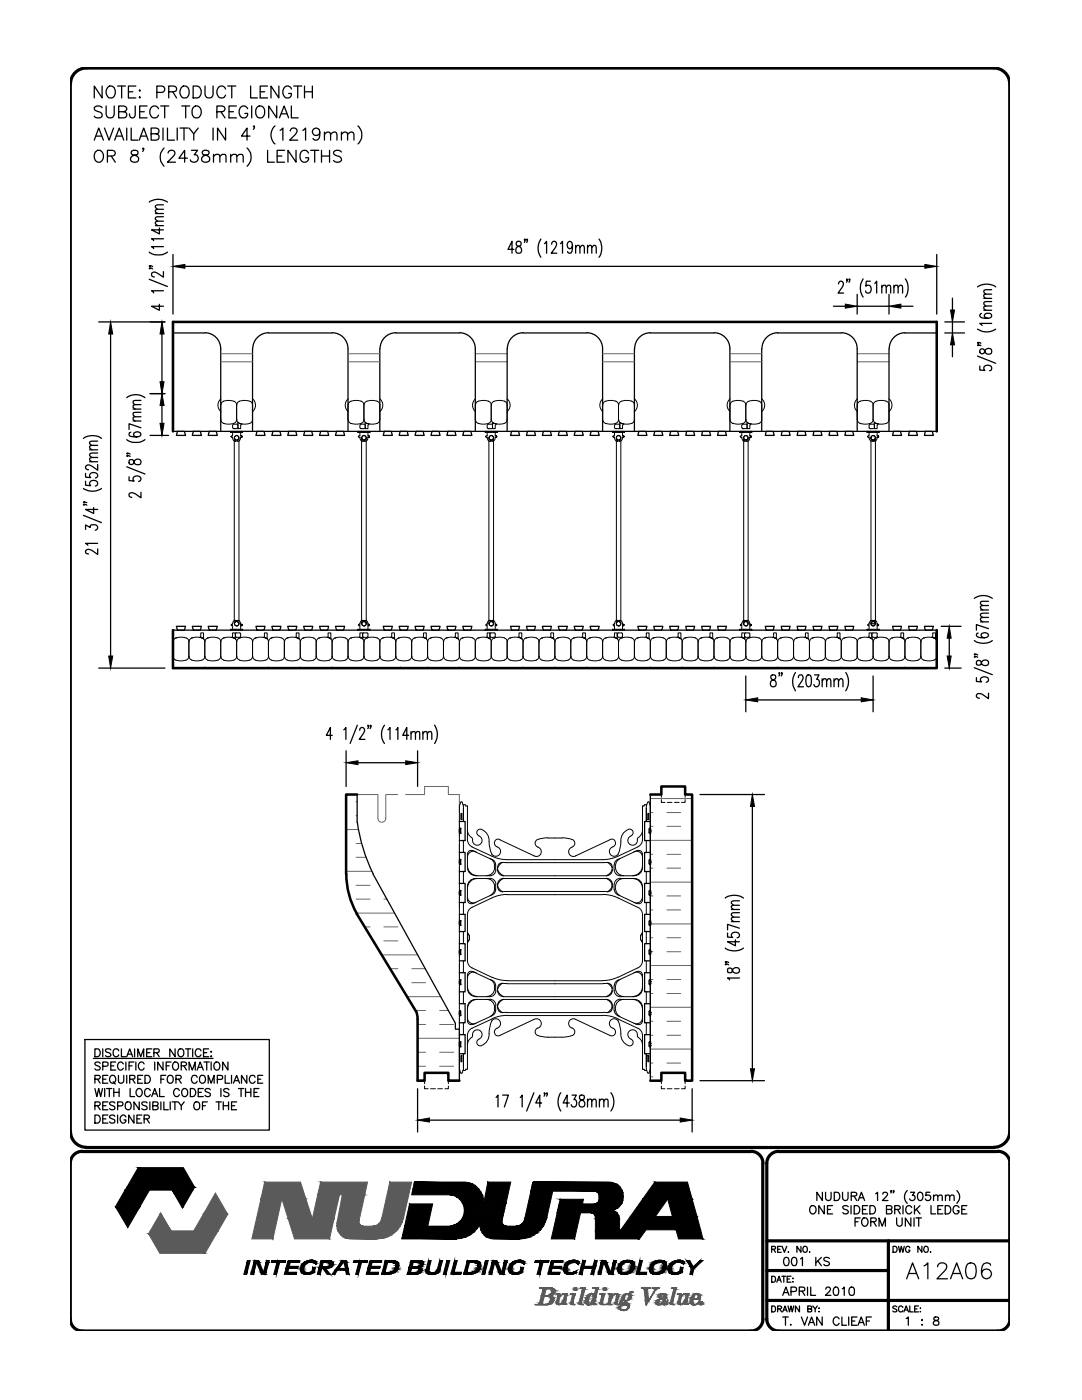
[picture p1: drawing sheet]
<svg xmlns="http://www.w3.org/2000/svg" width="216mm" height="279mm" viewBox="0 0 216 279" stroke-linecap="round" stroke-linejoin="round" font-family="sans-serif">
<!-- layer: line25 -->
<g fill="none" stroke="#000" stroke-width=".25">
<path d="M34.5 66.4h6.4M40.9 66.4a3.2 3.2 0 0 1 3.1 3.2M44 69.6v16.5M50.4 69.6v16.5M53.6 66.4h12.7M53.6 66.4a3.2 3.2 0 0 0-3.2 3.2M66.3 66.4a3.2 3.2 0 0 1 3.1 3.2M69.4 69.6v16.5M75.8 69.6v16.5M79 66.4h12.7M79 66.4a3.2 3.2 0 0 0-3.2 3.2M91.7 66.4a3.2 3.2 0 0 1 3.1 3.2"/>
<path d="M94.8 69.6v16.5M101.2 69.6v16.5M104.4 66.4h12.7M104.4 66.4a3.2 3.2 0 0 0-3.2 3.2M117.1 66.4a3.2 3.2 0 0 1 3.1 3.2M120.2 69.6v16.5M126.6 69.6v16.5M129.8 66.4h12.7M129.8 66.4a3.2 3.2 0 0 0-3.2 3.2M142.5 66.4a3.2 3.2 0 0 1 3.1 3.2M145.6 69.6v16.5M152 69.6v16.5"/>
<path d="M155.2 66.4h12.7M155.2 66.4a3.2 3.2 0 0 0-3.2 3.2M167.9 66.4a3.2 3.2 0 0 1 3.1 3.2M171 69.6v16.5M177.4 69.6v16.5M180.6 66.4h6.3M180.6 66.4a3.2 3.2 0 0 0-3.2 3.2M34.5 86.1h152.4M35.4 86.1h1.4l.2 .8h-1.8zM38.6 86.1h1.4l.2 .8h-1.8zM41.8 86.1h1.4l.2 .8h-1.9zM51.3 86.1h1.4l.2 .8h-1.8z"/>
<path d="M54.5 86.1h1.4l.2 .8h-1.9zM57.6 86.1h1.4l.2 .8h-1.8zM60.8 86.1h1.4l.2 .8h-1.8zM64 86.1h1.4l.2 .8h-1.8zM67.2 86.1h1.4l.2 .8h-1.9zM76.7 86.1h1.4l.2 .8h-1.8zM79.9 86.1h1.4l.2 .8h-1.9zM83 86.1h1.4l.2 .8h-1.8zM86.2 86.1h1.4l.2 .8h-1.8zM89.4 86.1h1.4l.2 .8h-1.8zM92.6 86.1h1.4l.2 .8h-1.9zM102.1 86.1h1.4l.2 .8h-1.8z"/>
<path d="M105.3 86.1h1.4l.2 .8h-1.9zM108.4 86.1h1.4l.2 .8h-1.8zM111.6 86.1h1.4l.2 .8h-1.8zM114.8 86.1h1.4l.2 .8h-1.8zM118 86.1h1.4l.2 .8h-1.9zM127.5 86.1h1.4l.2 .8h-1.8zM130.7 86.1h1.4l.2 .8h-1.9zM133.8 86.1h1.4l.2 .8h-1.8zM137 86.1h1.4l.2 .8h-1.8zM140.2 86.1h1.4l.2 .8h-1.8zM143.4 86.1h1.4l.2 .8h-1.8zM152.9 86.1h1.4l.2 .8h-1.8z"/>
<path d="M156.1 86.1h1.4l.2 .8h-1.8zM159.2 86.1h1.4l.2 .8h-1.7zM162.4 86.1h1.4l.2 .8h-1.8zM165.6 86.1h1.4l.2 .8h-1.8zM168.8 86.1h1.4l.2 .8h-1.8zM178.3 86.1h1.4l.2 .8h-1.8zM181.5 86.1h1.4l.2 .8h-1.8zM184.6 86.1h1.4l.2 .8h-1.7zM34.5 125.8h152.4M35.2 125h1.8l-.2 .8h-1.4zM38.4 125h1.8l-.2 .8h-1.4zM41.5 125h1.9l-.2 .8h-1.4z"/>
<path d="M51.1 125h1.8l-.2 .8h-1.4zM54.2 125h1.9l-.2 .8h-1.4zM57.4 125h1.8l-.2 .8h-1.4zM60.6 125h1.8l-.2 .8h-1.4zM63.8 125h1.8l-.2 .8h-1.4zM66.9 125h1.9l-.2 .8h-1.4zM76.5 125h1.8l-.2 .8h-1.4zM79.6 125h1.9l-.2 .8h-1.4zM82.8 125h1.8l-.2 .8h-1.4zM86 125h1.8l-.2 .8h-1.4zM89.2 125h1.8l-.2 .8h-1.4zM92.3 125h1.9l-.2 .8h-1.4z"/>
<path d="M101.9 125h1.8l-.2 .8h-1.4zM105 125h1.9l-.2 .8h-1.4zM108.2 125h1.8l-.2 .8h-1.4zM111.4 125h1.8l-.2 .8h-1.4zM114.6 125h1.8l-.2 .8h-1.4zM117.7 125h1.9l-.2 .8h-1.4zM127.3 125h1.8l-.2 .8h-1.4zM130.4 125h1.9l-.2 .8h-1.4zM133.6 125h1.8l-.2 .8h-1.4zM136.8 125h1.8l-.2 .8h-1.4zM140 125h1.8l-.2 .8h-1.4zM143.2 125h1.8l-.2 .8h-1.4z"/>
<path d="M152.7 125h1.8l-.2 .8h-1.4zM155.9 125h1.8l-.2 .8h-1.4zM159.1 125h1.7l-.2 .8h-1.4zM162.2 125h1.8l-.2 .8h-1.4zM165.4 125h1.8l-.2 .8h-1.4zM168.6 125h1.8l-.2 .8h-1.4zM173.9 124.5h.7M178.1 125h1.8l-.2 .8h-1.4zM181.3 125h1.8l-.2 .8h-1.4zM184.5 125h1.7l-.2 .8h-1.4zM71.3 158.6v5.5a34.1 34.1 0 0 0 3.2 10.3M129.8 158.6v57.1"/>
<path d="M74.4 174.4l16.5 29.8v1.2h.8v10.3M91.7 166h.1M91.7 165.7h.1M91.7 163.9h1.1v3.9h-1.1M91.7 171.7l.1 .8 .1-.8M91.7 172.2h.1M91.7 171.9h.1M91.7 170.1h1.1v3.8h-1.1M91.7 177.9l.1 .8 .1-.8M91.7 178.4h.1M91.7 178h.1M91.7 176.3h1.1v3.8h-1.1"/>
<path d="M91.7 171.7l.1-.2 .1 .2M91.7 177.8l.1-.1 .1 .1M91.7 165.3l.2 .2-.1 .8-.1-.1zM91.8 166.3h.1M91.8 165.3h.1M91.8 172.5h.1M91.8 171.6h.1M91.8 178.7h.1M91.8 177.7h.1M129.5 165.5v.7M129.5 171.7v.7M129.5 177.9v.6"/>
<path d="M129.6 166.2l.1 .1M129.6 172.3l.1 .2M129.6 178.5l.1 .2M129.6 166.3h.1M129.6 165.3h.1M129.6 172.5h.1M129.6 171.6h.1M129.6 178.7h.1M129.6 177.7h.1M129.7 165.3l.1 .1M129.7 165.3l-.1 .1M129.8 166.2l-.1 .1"/>
<path d="M129.8 171.7l-.1-.2-.1 .2M129.8 172.3l-.1 .2M129.8 177.8l-.1-.1-.1 .1M129.8 178.5l-.1 .2M129.8 166h.1M129.8 165.7h.1M129.8 163.9h-1.2v3.9h1.2M129.8 172.2h.1M129.8 171.9h.1M129.8 170.1h-1.2v3.8h1.2M129.8 178.4h.1M129.8 178h.1"/>
<path d="M129.8 176.3h-1.2v3.8h1.2M91.7 195.7l.1 .8 .1-.8M91.7 195.9h.1M91.7 196.2h.1M91.7 194.1h1.1v3.8h-1.1M91.7 184.6l.1-.9 .1 .9M91.7 184.1h.1M91.7 184.4h.1M91.7 182.5h1.1v3.4h-1.1M91.7 190.2h.1M91.7 189.9h.1M91.7 188.3h1.1v3.5h-1.1"/>
<path d="M91.7 184.5l.1 .2 .1-.2M91.7 189.6l.2 .1-.1 .8-.1-.1zM91.8 195.6h.1M91.8 196.5h.1M91.8 183.8h.1M91.8 184.7h.1M91.8 190.5h.1M91.8 189.6h.1M91.9 195.7l-.1-.2-.1 .2M129.5 183.9v.7M129.5 189.7v.7M129.5 195.7v.7"/>
<path d="M129.6 196.3l.1 .2M129.6 184.5l.1 .2M129.6 183.9l.1-.2 .1 .2M129.6 190.3l.1 .2M129.6 195.6h.1M129.6 196.5h.1M129.6 183.8h.1M129.6 184.7h.1M129.6 190.5h.1M129.6 189.6h.1M129.7 195.5l.1 .2M129.7 195.5l-.1 .2"/>
<path d="M129.8 196.3l-.1 .2M129.8 184.5l-.1 .2M129.8 189.7l-.1-.2-.1 .2M129.8 190.3l-.1 .2M129.8 195.9h.1M129.8 196.2h.1M129.8 194.1h-1.2v3.8h1.2M129.8 184.1h.1M129.8 184.4h.1M129.8 182.5h-1.2v3.4h1.2M129.8 190.2h.1M129.8 189.9h.1"/>
<path d="M129.8 188.3h-1.2v3.5h1.2M91.7 208.1l.1 .8 .1-.8M91.7 208.2h.1M91.7 208.6h.1M91.7 206.5h1.1v3.8h-1.1M91.7 201.9l.1 .8 .1-.8M91.7 202h.1M91.7 202.4h.1M91.7 200.3h1.1v3.8h-1.1M91.8 207.9h.1M91.8 208.9h.1M91.8 202.7h.1"/>
<path d="M91.9 208l-.1-.1-.1 .1M91.9 201.9l-.1-.2-.1 .2M129.5 201.9v.7M129.5 208.1v.7M129.6 208.8l.1 .1M129.6 208l.1-.1 .1 .1M129.6 202.5l.1 .2M129.6 201.9l.1-.2 .1 .2M129.6 207.9h.1M129.6 208.9h.1M129.6 202.7h.1M129.8 208.8l-.1 .1"/>
<path d="M129.8 202.5l-.1 .2M129.8 208.2h.1M129.8 208.6h.1M129.8 206.5h-1.2v3.8h1.2M129.8 202h.1M129.8 202.4h.1M129.8 200.3h-1.2v3.8h1.2"/>
</g>
<!-- layer: LINE50 -->
<path d="M34.5 86.1v-21.9h152.4v21.9M34.5 125.8v7.5h152.4v-7.5M71.3 158.6h-2.2v15.8M129.8 158.6h2.2v-1.6h4.7v1.6h1.4v57.1h-1.4v-1.6h-4.7v1.6h-2.2M69.1 174.4a15.9 15.9 0 0 0 2.1 8M71.2 182.4l11.8 19.5M83 201.9l.3 1.5M83.3 203.4v12.3h1.4v-1.6h4.8v1.6h2.2" fill="none" stroke="#000" stroke-width=".51"/>
<!-- layer: LINE9 -->
<g fill="none" stroke="#000" stroke-width=".2">
<path d="M44.1 79.6a1.67 1.67 0 0 0 0 2.5M50.4 79.6a1.67 1.67 0 0 1 0 2.5M69.5 79.6a1.67 1.67 0 0 0 0 2.5M75.8 79.6a1.67 1.67 0 0 1 0 2.5M94.9 79.6a1.67 1.67 0 0 0 0 2.5M101.2 79.6a1.67 1.67 0 0 1 0 2.5M120.3 79.6a1.67 1.67 0 0 0 0 2.5M126.6 79.6a1.67 1.67 0 0 1 0 2.5M145.7 79.6a1.67 1.67 0 0 0 0 2.5M152 79.6a1.67 1.67 0 0 1 0 2.5M171.1 79.6a1.67 1.67 0 0 0 0 2.5M177.4 79.6a1.67 1.67 0 0 1 0 2.5"/>
<path d="M44 80.8v3M44.1 83.7a.78 .78 0 0 0 .5 .8M44.6 84.5h.1M44.6 84.5l1.2 .1 .9-.1M44.6 80.1a.78 .78 0 0 0-.5 .7M46 86.1v.2zM46 86.3h2.4M46 86.1h2.4M46.1 87.2l.3 .2M46.4 87.4l.1 .3 .3 .3M46.4 87.4h.1M46.4 86.3v.7l-.3 .1"/>
<path d="M46.4 84.9v.5M46.5 85.4l.1 .1M46.6 85.5h.1M46.6 85.5h.7M46.7 80.1l-.9-.2-1.2 .2M46.7 80.1a.78 .78 0 0 1 .5 .7l.1-.2a2.13 2.13 0 0 1 2.8-.4l.3 .6M46.8 87.4v37.1M46.8 88h.1M46.8 88h.2M47 87.8a.44 .44 0 0 1-.1-.7 .44 .44 0 0 1 .7 0 .44 .44 0 0 1-.2 .7M47 87.8h.1M47 88h.1"/>
<path d="M47 87.8v.2M47.2 83.7a.78 .78 0 0 1-.5 .8M47.2 86.9h.1M47.2 80.8v3M47.3 83.7a.78 .78 0 0 0 .5 .8M47.3 84.7h-.7l-.1 .1M47.3 84.7h.2v.7l-.2 .1M47.4 87.8h.1M47.4 88h.1M47.4 87.8v.2M47.5 84.3v.1M47.5 84.3l.3 .2"/>
<path d="M47.5 84.4v1.1h.5l.1-.7 .2-.1M47.7 87.4v37.1M47.8 84.5h.1M47.8 84.5l.5 .1M48 87.3h.1h-.1M48 87.4v.2a.52 .52 0 0 1-.6 .4M48 87.4h.1M48 86.3v.7h.1M48 87.3v.1M48.3 87.1l-.2-.1 .2 .1-.2 .2 .2-.1M48.4 86.1v.2zM50.4 80.8v2.9a1.1 1.1 0 0 1-1.4 .9l-1.2-.1"/>
<path d="M69.4 80.8v3M69.5 80.8a1.1 1.1 0 0 1 1.4-.9l.8 .1a.92 .92 0 0 1 .9 .8M70 84.5h.1M71.4 86.1v.2zM71.4 86.3h2.4M71.4 86.1h2.4M71.5 87.2l.3 .2M71.8 87.4l.4 .6M71.8 87.4h.1M71.8 86.3v.7l-.3 .1M72 85.5h.1M72 85.5h.7"/>
<path d="M72.2 87.4v37.1M72.2 88h.1M72.2 88h.2M72.4 87.8a.44 .44 0 0 1-.1-.7 .44 .44 0 0 1 .7 0 .44 .44 0 0 1-.2 .7M72.4 87.8h.1M72.4 88h.1M72.4 87.8v.2M72.6 80.8v3.2a2.13 2.13 0 0 1-2.8 .4l-.3-.7M72.6 86.9h.1M72.7 83.7a.78 .78 0 0 0 .5 .8M72.7 84.7h-.8l-.1 .7 .2 .1M72.7 84.7l.2 .1"/>
<path d="M72.8 87.8h.1M72.8 88h.1M72.8 87.8v.2M72.9 84.3v.1M72.9 84.3l.3 .2M72.9 84.4v1.1h.5v-.6M72.9 84.9v.5M72.9 85.4l-.2 .1M73.1 87.4v37.1M73.2 84.5h.1M73.2 80.1a.78 .78 0 0 0-.5 .7M73.4 87.3h.1h-.1"/>
<path d="M73.4 87.4v.2a.52 .52 0 0 1-.6 .4M73.4 87.4h.1M73.4 86.3v.7h.1M73.4 87.3v.1M73.7 84.7l-.2 .1M73.7 87.1l-.2-.1 .2 .1-.2 .2 .2-.1M73.8 86.1v.2zM75.2 80.1a.78 .78 0 0 1 .6 .7M75.3 80.1l-.8-.2-1.3 .2M75.3 84.5l-.8 .1-1.3-.1 .5 .1M75.8 80.8v2.9a.78 .78 0 0 1-.6 .8M94.8 80.8v3"/>
<path d="M94.9 83.7a1.1 1.1 0 0 0 1.4 .9l1.2-.1M95.4 84.5h.1M96.8 86.1v.2zM96.8 86.3h2.4M96.8 86.1h2.4M96.9 87.2l.3 .2M97.2 87.4l.4 .6M97.2 87.4h.1M97.2 86.3v.7l-.3 .1M97.2 84.9v.5M97.3 85.4l.1 .1M97.4 85.5h.1"/>
<path d="M97.5 80.1a.78 .78 0 0 1 .5 .7M97.5 80.1l-.8-.2-.9 .1a.92 .92 0 0 0-.9 .8M97.6 87.4v37.1M97.6 88h.1M97.6 88h.2M97.8 87.8a.44 .44 0 0 1-.1-.7 .44 .44 0 0 1 .7 0 .44 .44 0 0 1-.2 .7M97.8 87.8h.1M97.8 88h.1M97.8 87.8v.2M98 80.8v2.9a.78 .78 0 0 1-.5 .8M98 86.9h.1M98.1 80.8a1.1 1.1 0 0 1 1.3-.9l.9 .1a.92 .92 0 0 1 .9 .8"/>
<path d="M98.1 83.7a.78 .78 0 0 0 .5 .8M98.2 87.8h.1M98.2 88h.1M98.2 87.8v.2M98.3 84.3v.1M98.3 84.3l.3 .2M98.3 84.4v1.1h.5v-.6M98.3 84.9v.5M98.3 85.4l-.2 .1h-.7M98.3 84.8l-.2-.1h-.7l-.1 .1M98.5 87.4v37.1M98.6 84.5h.1"/>
<path d="M98.6 84.5l.5 .1M98.8 87.3h.1h-.1M98.8 87.4v.2a.52 .52 0 0 1-.6 .4M98.8 87.4h.1M98.8 86.3v.7h.1M98.8 87.3v.1M99.1 84.7l-.2 .1M99.1 87.1l-.2-.1 .2 .1-.2 .2 .2-.1M99.2 86.1v.2zM101.2 80.8v3.2a2.1 2.1 0 0 1-2.6 .5M120.2 80.8v3M120.3 83.7a1.1 1.1 0 0 0 1.4 .9l1.2-.1"/>
<path d="M120.8 84.5h.1M122.2 86.1v.2zM122.2 86.3h2.4M122.2 86.1h2.4M122.3 87.2l.3 .2M122.6 87.4l.4 .6M122.6 87.4h.1M122.6 86.3v.7l-.3 .1M122.6 84.9v.5M122.7 85.4l.1 .1M122.8 84.7h.7l.2 .1M122.8 85.5h.1"/>
<path d="M122.8 84.7l-.1 .1M122.9 80.1a.78 .78 0 0 1 .5 .7M122.9 80.1l-.8-.2-.9 .1a.92 .92 0 0 0-.9 .8M123 88h.1M123 87.4v37.1M123 88h.2M123.2 87.8a.44 .44 0 0 1-.1-.7 .44 .44 0 0 1 .7 0 .44 .44 0 0 1-.2 .7M123.2 87.8h.1M123.2 88h.1M123.2 87.8v.2M123.4 80.8v2.9a.78 .78 0 0 1-.5 .8M123.4 86.9h.1"/>
<path d="M123.5 80.8a1.1 1.1 0 0 1 1.3-.9l.9 .1a.92 .92 0 0 1 .9 .8M123.5 83.7a.78 .78 0 0 0 .5 .8M123.6 87.8h.1M123.6 88h.1M123.6 87.8v.2M123.7 84.3v.1M123.7 84.3l.3 .2M123.7 84.4v1.1h.5v-.6M123.7 84.9v.5M123.7 85.4l-.2 .1h-.7M123.9 87.4v37.1M124 84.5h.1"/>
<path d="M124 84.5l.5 .1M124.2 87.3h.1h-.1M124.2 87.4v.2a.52 .52 0 0 1-.6 .4M124.2 87.4h.1M124.2 86.3v.7h.1M124.2 87.3v.1M124.5 84.7l-.2 .1M124.5 87.1l-.2-.1 .2 .1-.2 .2 .2-.1M124.6 86.1v.2zM126.6 80.8v3.2a2.1 2.1 0 0 1-2.6 .5M145.6 80.8l.1 2.9a.78 .78 0 0 0 .5 .8M146.2 84.5h.1"/>
<path d="M146.2 84.5l1.3 .1 .8-.1M147.6 86.1v.2zM147.6 86.3h2.4M147.6 86.1h2.4M147.7 87.2l.3 .2M148 87.4l.4 .6M148 87.4h.1M148 86.3v.7l-.3 .1M148 84.9v.5M148.1 85.4l.1 .1M148.2 84.7h.7l.2 .1M148.2 85.5h.1"/>
<path d="M148.2 84.7l-.1 .1M148.3 80.1a.78 .78 0 0 1 .5 .7M148.3 80.1l-.8-.2-.9 .1a.92 .92 0 0 0-.9 .8M148.4 88h.1M148.4 87.4v37.1M148.4 88h.2M148.6 87.8a.44 .44 0 0 1-.1-.7 .44 .44 0 0 1 .7 0 .44 .44 0 0 1-.2 .7M148.6 87.8h.1M148.6 88h.1M148.6 87.8v.2M148.8 80.8v2.9a.78 .78 0 0 1-.5 .8M148.8 86.9h.1"/>
<path d="M148.9 83.7a.78 .78 0 0 0 .5 .8M149 87.8h.1M149 88h.1M149 87.8v.2M149.1 84.3v.1M149.1 84.3l.3 .2M149.1 84.4v1.1h.5v-.6M149.1 84.9v.5M149.1 85.4l-.2 .1h-.7M149.3 87.4v37.1M149.4 84.5h.1M149.4 84.5l1.3 .1 .8-.1"/>
<path d="M149.4 84.5l.5 .1M149.6 87.3h.1h-.1M149.6 87.4v.2a.52 .52 0 0 1-.6 .4M149.6 87.4h.1M149.6 86.3v.7h.1M149.6 87.3v.1M149.9 84.7l-.2 .1M149.9 87.1l-.2-.1 .2 .1-.2 .2 .2-.1M150 86.1v.2zM151.4 80.1a.78 .78 0 0 1 .6 .7M151.5 80.1l-.8-.2-.9 .1a.92 .92 0 0 0-.9 .8M152 80.8v2.9a.78 .78 0 0 1-.6 .8"/>
<path d="M171 80.8v3M171.1 83.7a.78 .78 0 0 0 .5 .8M171.6 84.5h.1M171.6 80.1a.78 .78 0 0 0-.5 .7M171.6 80.1a2.1 2.1 0 0 1 2.6 .5v.2M173 86.1v.2zM173 86.3h2.4M173 86.1h2.4M173.1 87.2l.3 .2M173.4 87.4l.4 .6M173.4 87.4h.1M173.4 86.3v.7l-.3 .1"/>
<path d="M173.4 84.9v.5M173.5 85.4l.1 .1M173.6 85.5h.1M173.6 85.5h.7M173.8 88h.1M173.8 87.4v37.1M173.8 88h.2M174 87.8a.44 .44 0 0 1-.1-.7 .44 .44 0 0 1 .7 0 .44 .44 0 0 1-.2 .7M174 87.8h.1M174 88h.1M174 87.8v.2M174.2 80.8v3.2a2.1 2.1 0 0 1-2.6 .5"/>
<path d="M174.2 86.9h.1M174.3 83.7a.78 .78 0 0 0 .5 .8M174.3 84.7h-.7l-.1 .1M174.3 84.7l.2 .1M174.4 87.8h.1M174.4 88h.1M174.4 87.8v.2M174.5 84.3v.1M174.5 84.3l.3 .2M174.5 84.4v1.1h.5l.1-.7 .2-.1M174.5 84.9v.5M174.5 85.4l-.2 .1"/>
<path d="M174.7 87.4v37.1M174.8 84.5h.1M174.8 84.5l1.3 .1 .8-.1M174.8 84.5l.5 .1M175 87.3h.1h-.1M175 87.4v.2a.52 .52 0 0 1-.6 .4M175 87.4h.1M175 86.3v.7h.1M175 87.3v.1M175.3 87.1l-.2-.1 .2 .1-.2 .2 .2-.1M175.4 86.1v.2zM176.8 80.1a.78 .78 0 0 1 .6 .7"/>
<path d="M176.9 80.1l-.8-.2-.9 .1a.92 .92 0 0 0-.9 .8M177.4 80.8v2.9a.78 .78 0 0 1-.6 .8M34.5 128.1v2.9M34.6 131a.78 .78 0 0 0 .5 .7M35.1 127.3h.1M35.1 131.7l.8 .2 1.2-.2M35.1 127.3a.78 .78 0 0 0-.5 .8M37.1 127.3l-.8-.1-1.2 .1M37.1 127.3a.78 .78 0 0 1 .6 .8l.2-.5 .4-.3M37.7 131a.78 .78 0 0 1-.6 .7M37.7 128.1v2.9M38.2 127.3h.1"/>
<path d="M39.8 127.2l.5 .1M39.8 127.2l.2-.1 .1-.8h.5l.1 1.2M40.3 127.3l-.8-.1-1.3 .1M40.3 127.3h.1M40.3 127.3l.4 .2M40.3 127.3a.78 .78 0 0 1 .6 .8M40.9 128.1v2.9a1.1 1.1 0 0 1-1.4 .9h-.4a1.08 1.08 0 0 1-1.4-.9M40.9 133.1l.1 .2h-.2zM40.9 131a.78 .78 0 0 0 .6 .7M41.4 127.3h.1M41.4 127.3l.8-.1h.9a.92 .92 0 0 1 .9 .9M41.5 127.3a.78 .78 0 0 0-.6 .8"/>
<path d="M44 128.1v2.9a1.1 1.1 0 0 1-1.3 .9l-1.3-.2M44.1 131a.78 .78 0 0 0 .5 .7M44.6 127.3h.1M44.6 131.7l.8 .2 1.3-.2M44.6 127.3a.78 .78 0 0 0-.5 .8M46 125.6v.2zM46 125.6h2.4M46 125.8h2.4M46.4 124.5h.1M46.4 124.5l-.3 .2 .1 .2h.2v.7M46.7 127.3l-.9-.1-1.2 .1M46.7 127.3l-.5-.1 .2-.1v-.8h.6v1.2"/>
<path d="M46.7 127.3h.1M46.8 123.8l-.3 .3-.1 .4M46.8 123.8h.1M46.8 123.8h.2M47 127l.2 .2M47 124.1a.42 .42 0 0 0-.1 .6 .42 .42 0 0 0 .6 0 .42 .42 0 0 0-.1-.6M47 124.1h.1M47 123.8h.1M47 123.9h.1M47 123.9v.2M47.1 127.2h.7M47.2 131a.78 .78 0 0 1-.5 .7"/>
<path d="M47.2 124.9h.1M47.2 128.1v2.9M47.4 123.8a.59 .59 0 0 1 .6 .7M47.4 124.1h.1M47.4 123.8v.1M47.4 123.8v.3M47.8 127.3h.1M47.8 127.3l.8-.1h.8a.92 .92 0 0 1 1 .9M47.8 127.3a.78 .78 0 0 0-.5 .8l-.2-.5-.4-.3 .3 .2M47.8 126.3l-.8 .1v.6M47.8 126.3l.2 .2v.5M48 127l-.2 .2"/>
<path d="M48 124.6h.1h-.1M48 124.5h.1M48 124.5v.1M48.1 124.6l.2 .1-.1 .2 .1-.2zM48.1 124.9h-.1v.7M48.4 125.6v.2zM50.4 128.1v2.9a1.1 1.1 0 0 1-1.4 .9h-.4a1.08 1.08 0 0 1-1.3-.9M50.4 131a.78 .78 0 0 0 .6 .7M50.9 127.3h.1M51 127.3a.78 .78 0 0 0-.6 .8M53 127.3l-.8-.1-1.3 .1M53 127.3l-.5-.1 .2-.1 .1-.8h.5l.1 1.2"/>
<path d="M53 127.3h.1M53 127.3a.78 .78 0 0 1 .6 .8M53 127.3l.4 .2M53.6 128.1v2.9a1.1 1.1 0 0 1-1.4 .9l-1.3-.2M53.6 133.1l.1 .2h-.2zM53.6 131a.78 .78 0 0 0 .6 .7M54.1 127.3h.1M54.1 131.7l.8 .2 1.3-.2M54.2 127.3a.78 .78 0 0 0-.6 .8M56.2 127.3l-.8-.1-1.3 .1M56.2 127.3a.78 .78 0 0 1 .5 .8M56.7 128.1v2.9a.78 .78 0 0 1-.5 .7"/>
<path d="M57.3 127.3h.1M58.9 127.2l.5 .1M58.9 127.2l.2-.1v-.8h.6v1.2M59.4 127.3a2.1 2.1 0 0 0-2.6 .5v.3M59.4 127.3h.1M59.4 127.3a.78 .78 0 0 1 .5 .8M59.4 127.3l.3 .2M59.9 128.1v2.9a1.1 1.1 0 0 1-1.4 .9h-.4a1.08 1.08 0 0 1-1.3-.9M59.9 133.1l.1 .2h-.2zM60 131a1.1 1.1 0 0 0 1.3 .9l1.3-.2M60.5 127.3h.1M62.5 127.3a.78 .78 0 0 1 .6 .8"/>
<path d="M62.6 127.3l-.8-.1h-.9a.92 .92 0 0 0-.9 .9M63.1 128.1v2.9a.78 .78 0 0 1-.6 .7M63.1 131a.78 .78 0 0 0 .6 .7M63.6 127.3h.1M63.7 127.3a.78 .78 0 0 0-.6 .8M65.7 127.3h.1M65.7 127.3a.78 .78 0 0 1 .6 .8M65.7 127.3l.4 .2M65.8 127.3l-.9-.1-1.2 .1M65.8 127.3l-.5-.1 .2-.2v-.7h.5l.1 1.2M66.3 128.1v2.9a1.08 1.08 0 0 1-1.4 .9l-1.2-.2M66.3 133.1l.1 .2h-.2z"/>
<path d="M66.3 131a1.1 1.1 0 0 0 1.4 .9l1.2-.2M66.8 127.3h.1M68.9 127.3a.78 .78 0 0 1 .5 .8M68.9 127.3l-.8-.1h-.8a.92 .92 0 0 0-1 .9M69.4 128.1v2.9a.78 .78 0 0 1-.5 .7M70 127.3h.1M71.4 125.6v.2zM71.4 125.6h2.4M71.4 125.8h2.4M71.6 127.2l.2-.1v-.8h.6v1.2M71.6 127.2l.5 .1M71.8 124.5h.1"/>
<path d="M71.8 124.5l-.3 .2 .1 .2h.2v.7M72.1 127.3h.1M72.1 127.3a.78 .78 0 0 1 .5 .8M72.1 127.3l.3 .2M72.1 127.3l-.8-.1h-.9a.92 .92 0 0 0-.9 .9M72.2 123.8l-.4 .7M72.2 123.8h.1M72.2 123.8h.2M72.4 127l.2 .2M72.4 127v-.5l.1-.2 .9 .1v.6M72.4 124.1a.42 .42 0 0 0-.1 .6 .42 .42 0 0 0 .6 0 .42 .42 0 0 0-.1-.6M72.4 124.1h.1"/>
<path d="M72.4 123.8h.1M72.4 123.9h.1M72.4 123.9v.2M72.5 127.2h.7M72.6 128.1v2.9a1.08 1.08 0 0 1-1.3 .9l-.9-.1a.92 .92 0 0 1-.9-.8M72.6 124.9h.1M72.7 131a.78 .78 0 0 0 .5 .7M72.8 123.8a.59 .59 0 0 1 .6 .7M72.8 124.1h.1M72.8 123.8v.1M72.8 123.8v.3M73.2 127.3h.1"/>
<path d="M73.2 127.3a.78 .78 0 0 0-.5 .8M73.2 131.7l.8 .2 1.3-.2M73.4 124.6h.1h-.1M73.4 124.5h.1M73.4 124.5v.1M73.4 127l-.2 .2M73.5 124.6l.2 .1-.1 .2 .1-.2zM73.5 124.9h-.1v.7M73.8 125.6v.2zM75.2 127.3a.78 .78 0 0 1 .6 .8M75.3 127.3l-.8-.1-1.3 .1M75.8 128.1v2.9a.78 .78 0 0 1-.6 .7"/>
<path d="M75.8 131a1.1 1.1 0 0 0 1.4 .9l1.3-.2M76.3 127.3h.1M77.9 127.2l.2-.1 .1-.8h.5l.1 1.2M78 127.2l.5 .1-.9-.1h-.8a.92 .92 0 0 0-1 .9M78.4 127.3h.1M78.4 127.3a.78 .78 0 0 1 .6 .8M78.4 127.3l.4 .2M79 128.1v2.9a.78 .78 0 0 1-.6 .7M79 131a1.1 1.1 0 0 0 1.4 .9l.8-.1a.92 .92 0 0 0 .9-.8M79.5 127.3h.1M79.9 133.1l.1 .2h-.2zM82.1 128.1v2.9"/>
<path d="M82.2 131a.78 .78 0 0 0 .5 .7M82.7 127.3h.1M82.7 127.3l-.4 .3-.2 .5v-.3a2.13 2.13 0 0 0-2.8-.4l-.3 .7M82.7 127.3l1.3-.1 .8 .1-.5-.1 .2-.2v-.7h.6v1.2M82.7 131.7l.9 .2 1.2-.2M84.8 127.3h.1M84.8 127.3a.78 .78 0 0 1 .5 .8M84.8 127.3l.3 .2M85.3 128.1v2.9a.78 .78 0 0 1-.5 .7M85.3 133.1l.1 .2h-.2zM85.4 131a1.1 1.1 0 0 0 1.3 .9l1.3-.2M85.9 127.3h.1"/>
<path d="M87.9 127.3a.78 .78 0 0 1 .6 .8M88 127.3l-.8-.1h-.9a.92 .92 0 0 0-.9 .9M88.5 128.1v2.9a.78 .78 0 0 1-.6 .7M88.5 131a1.1 1.1 0 0 0 1.4 .9l.8-.1a.92 .92 0 0 0 1-.8M89 127.3h.1M90.6 127.2l.2-.1 .1-.8h.5l.1 1.2M90.7 127.2l.5 .1M91.1 127.3h.1M91.1 127.3a.78 .78 0 0 1 .6 .8l.2-.5 .4-.3M91.1 127.3l.4 .2M91.2 127.3l-.9-.1h-.8a.92 .92 0 0 0-1 .9M91.7 133.1l.1 .2h-.2z"/>
<path d="M91.7 128.1v2.9M91.7 131a1.1 1.1 0 0 0 1.4 .9l1.2-.2M92.2 127.3h.1M94.3 127.3a.78 .78 0 0 1 .5 .8M94.3 127.3l-.8-.1-1.2 .1M94.8 128.1v2.9a.78 .78 0 0 1-.5 .7M94.9 131a1.1 1.1 0 0 0 1.4 .9l1.2-.2M95.4 127.3h.1M96.8 125.6v.2zM96.8 125.6h2.4M96.8 125.8h2.4M97 127.2l.2-.1v-.8h.6v1.2"/>
<path d="M97 127.2l.5 .1-.8-.1h-.9a.92 .92 0 0 0-.9 .9M97.2 124.5h.1M97.2 124.5l-.3 .2 .3 .2v.7M97.5 127.3h.1M97.5 127.3a.78 .78 0 0 1 .5 .8M97.5 127.3l.3 .2M97.6 123.8l-.4 .7M97.6 123.8h.1M97.6 123.8h.2M97.8 127l.2 .2M97.8 124.1a.42 .42 0 0 0-.1 .6 .42 .42 0 0 0 .6 0 .42 .42 0 0 0-.1-.6M97.8 124.1h.1"/>
<path d="M97.8 123.8h.1M97.8 123.9h.1M97.8 123.9v.2M97.9 126.3l.9 .1v.6M97.9 127.2h.7M98 126.3l-.2 .2v.5M98 128.1v2.9a.78 .78 0 0 1-.5 .7M98 124.9h.1M98.1 131a1.1 1.1 0 0 0 1.3 .9l.9-.1a.92 .92 0 0 0 .9-.8M98.2 123.8a.59 .59 0 0 1 .6 .7M98.2 124.1h.1M98.2 123.8v.1"/>
<path d="M98.2 123.8v.3M98.6 127.3h.1M98.8 127l-.2 .2M98.8 124.6h.1h-.1M98.8 124.5h.1M98.8 124.5v.1M98.9 124.6l.2 .1-.1 .2 .1-.2zM98.9 124.9h-.1v.7M99.2 125.6v.2zM101.2 128.1v2.9M101.2 131a1.1 1.1 0 0 0 1.4 .9l1.3-.2M101.7 127.3h.1"/>
<path d="M101.8 127.3a.78 .78 0 0 0-.6 .8v-.3a2.13 2.13 0 0 0-2.8-.4l-.3 .7M101.8 127.3l1.2-.1 .9 .1-.5-.1 .2-.2v-.7h.5l.1 1.2M103.8 127.3h.1M103.8 127.3a.78 .78 0 0 1 .6 .8M103.8 127.3l.4 .2M104.4 128.1v2.9a.78 .78 0 0 1-.6 .7M104.4 133.1l.1 .2h-.2zM104.4 131a1.1 1.1 0 0 0 1.4 .9l1.2-.2M104.9 127.3h.1M107 127.3a.78 .78 0 0 1 .5 .8M107 127.3l-.8-.1h-.8a.92 .92 0 0 0-1 .9M107.5 128.1v2.9a.78 .78 0 0 1-.5 .7"/>
<path d="M108.1 127.3h.1M110.2 127.3h.1M110.2 127.3a.78 .78 0 0 1 .5 .8M110.2 127.3l.3 .2M110.2 127.3l-.8-.1h-.9a.92 .92 0 0 0-.9 .9M110.2 127.3l-.5-.1 .2-.2v-.7h.6v1.1M110.5 127.4l.1 .1M110.7 128.1v2.9a1.08 1.08 0 0 1-1.3 .9l-.9-.1a.92 .92 0 0 1-.9-.8M110.7 133.1l.1 .2h-.2zM110.8 131a1.1 1.1 0 0 0 1.3 .9l1.3-.2M111.3 127.3h.1M113.3 127.3a.78 .78 0 0 1 .6 .8"/>
<path d="M113.4 127.3l-.8-.1h-.9a.92 .92 0 0 0-.9 .9M113.9 128.1v2.9a.78 .78 0 0 1-.6 .7M113.9 131a1.1 1.1 0 0 0 1.4 .9l1.3-.2M114.4 127.3h.1M116 127.2l.2-.1 .1-.8h.5l.1 1.2M116.1 127.2l.5 .1-.9-.1h-.8a.92 .92 0 0 0-1 .9M116.5 127.3h.1M116.5 127.3a.78 .78 0 0 1 .6 .8M116.5 127.3l.4 .2M117.1 128.1v2.9a.78 .78 0 0 1-.6 .7M117.1 133.1l.1 .2h-.2zM117.1 131a.78 .78 0 0 0 .6 .7"/>
<path d="M117.6 127.3h.1M117.7 127.3a.78 .78 0 0 0-.6 .8M117.7 127.3a2.1 2.1 0 0 1 2.5 .5v.3M120.2 128.1v2.9a1.08 1.08 0 0 1-1.3 .9l-1.2-.2M120.3 131a1.1 1.1 0 0 0 1.4 .9l1.2-.2M120.8 127.3h.1M122.2 125.6v.2zM122.2 125.6h2.4M122.2 125.8h2.4M122.4 127.2l.2-.1v-.8h.6v1.1M122.4 127.2l.5 .1-.8-.1h-.9a.92 .92 0 0 0-.9 .9M122.6 124.5h.1"/>
<path d="M122.6 124.5l-.3 .2 .3 .2v.7M122.9 127.3h.1M122.9 127.3l.3 .2M122.9 127.3a.78 .78 0 0 1 .5 .8M123 123.8l-.4 .7M123 123.8h.1M123 123.8h.2M123.2 126.5v.5M123.2 127.4l.1 .1M123.2 127l.2 .2M123.2 124.1a.42 .42 0 0 0-.1 .6 .42 .42 0 0 0 .6 0 .42 .42 0 0 0-.1-.6M123.2 124.1h.1"/>
<path d="M123.2 123.8h.1M123.2 123.9h.1M123.2 123.9v.2M123.4 126.3l.8 .1v.6M123.4 127.2h.6M123.4 126.3l-.2 .2M123.4 128.1v2.9a.78 .78 0 0 1-.5 .7M123.4 124.9h.1M123.6 123.8a.59 .59 0 0 1 .6 .7M123.6 124.1h.1M123.6 123.8v.1M123.6 123.8v.3"/>
<path d="M124 127.3h.1M124.2 127l-.2 .2M124.2 124.6h.1h-.1M124.2 124.5h.1M124.2 124.5v.1M124.3 124.6l.2 .1-.1 .2 .1-.2zM124.3 124.9h-.1v.7M124.6 125.6v.2zM126.6 128.1v2.9a1.08 1.08 0 0 1-1.3 .9l-.9-.1a.92 .92 0 0 1-.9-.8M126.6 128.1v-.3a2.13 2.13 0 0 0-2.8-.4l-.3 .7M126.6 131a.78 .78 0 0 0 .6 .7M127.1 127.3h.1"/>
<path d="M127.2 127.3a.78 .78 0 0 0-.6 .8M127.2 127.3l1.2-.1 .9 .1-.5-.1 .2-.2v-.7h.5v1.1M127.2 131.7l.8 .2 1.3-.2M129.2 127.3h.1M129.2 127.3a.78 .78 0 0 1 .6 .8M129.2 127.3l.4 .2M129.6 127.4v.1M129.8 128.1v2.9a.78 .78 0 0 1-.6 .7M129.8 133.1l.1 .2h-.2zM129.8 131a1.1 1.1 0 0 0 1.4 .9l1.2-.2M130.3 127.3h.1M132.4 127.3a.78 .78 0 0 1 .5 .8"/>
<path d="M132.4 127.3l-.8-.1h-.8a.92 .92 0 0 0-1 .9M132.9 128.1v2.9a.78 .78 0 0 1-.5 .7M133 131a1.1 1.1 0 0 0 1.4 .9l.8-.1a.92 .92 0 0 0 .9-.8M133.5 127.3h.1M135.1 127.2l.2-.1v-.8h.6l.1 1.2M135.1 127.2l.5 .1M135.6 127.3h.1M135.6 127.3a.78 .78 0 0 1 .5 .8l.2-.5 .4-.3M135.6 127.3l.3 .2M135.6 127.3l-.8-.1h-.9a.92 .92 0 0 0-.9 .9M136.1 133.1l.1 .2h-.2zM136.1 128.1v2.9"/>
<path d="M136.2 131a.78 .78 0 0 0 .5 .7M136.7 127.3h.1M136.7 131.7l.8 .2 1.3-.2M138.7 127.3a.78 .78 0 0 1 .6 .8M138.8 127.3l-.8-.1-1.3 .1M139.3 128.1v2.9a.78 .78 0 0 1-.6 .7M139.3 131a1.1 1.1 0 0 0 1.4 .9l1.3-.2M139.8 127.3h.1M141.4 127.2l.2-.1 .1-.8h.5v1.1M141.5 127.2l.5 .1-.9-.1h-.8a.92 .92 0 0 0-1 .9M141.9 127.3h.1M141.9 127.3a.78 .78 0 0 1 .6 .8"/>
<path d="M141.9 127.3l.4 .2M142.3 127.4v.1M142.5 128.1v2.9a.78 .78 0 0 1-.6 .7M142.5 133.1l.1 .2h-.2zM142.5 131a1.1 1.1 0 0 0 1.4 .9l.8-.1a.92 .92 0 0 0 .9-.8M143 127.3h.1M145.6 128.1v2.9M145.7 131a1.1 1.1 0 0 0 1.4 .9l1.2-.2M146.2 127.3h.1M146.2 127.3l-.4 .3-.2 .5v-.3a2.13 2.13 0 0 0-2.8-.4l-.3 .7M146.2 127.3l1.3-.1 .8 .1-.5-.1 .2-.2v-.7h.6v1.1M147.6 125.6v.2z"/>
<path d="M147.6 125.6h2.4M147.6 125.8h2.4M148 124.5h.1M148 124.5l-.3 .2 .3 .2v.7M148.3 127.3h.1M148.3 127.3a.78 .78 0 0 1 .5 .8M148.3 127.3l.3 .2M148.4 123.8l-.4 .7M148.4 123.8h.1M148.4 123.8h.2M148.6 126.5v.5M148.6 127.4l.1 .1"/>
<path d="M148.6 127l.2 .2M148.6 124.1a.42 .42 0 0 0-.1 .6 .42 .42 0 0 0 .6 0 .42 .42 0 0 0-.1-.6M148.6 124.1h.1M148.6 123.8h.1M148.6 123.9h.1M148.6 123.9v.2M148.8 127.2h.6M148.8 126.3h.6M148.8 126.3l-.2 .2M148.8 128.1v2.9a.78 .78 0 0 1-.5 .7M148.8 124.9h.1M148.9 131a1.1 1.1 0 0 0 1.3 .9l1.3-.2"/>
<path d="M149 123.8a.59 .59 0 0 1 .6 .7M149 124.1h.1M149 123.8v.1M149 123.8v.3M149.4 127.3h.1M149.4 126.3l.2 .2v.5M149.6 127l-.2 .2M149.6 124.6h.1h-.1M149.6 124.5h.1M149.6 124.5v.1M149.7 124.6l.2 .1-.1 .2 .1-.2zM149.7 124.9h-.1v.7"/>
<path d="M150 125.6v.2zM151.4 127.3a.78 .78 0 0 1 .6 .8M151.5 127.3l-.8-.1h-.9a.92 .92 0 0 0-.9 .9M152 128.1v2.9a.78 .78 0 0 1-.6 .7M152 131a1.1 1.1 0 0 0 1.4 .9l.8-.1a.92 .92 0 0 0 1-.8M152.5 127.3h.1M154.1 127.2l.2-.1 .1-.8h.5v1.1M154.2 127.2l.5 .1M154.6 127.3h.1M154.6 127.3a.78 .78 0 0 1 .6 .8l.2-.5 .4-.3M154.6 127.3l.4 .2M154.7 127.3l-.9-.1h-.8a.92 .92 0 0 0-1 .9"/>
<path d="M155 127.4v.1M155.2 133.1l.1 .2h-.2zM155.2 128.1v2.9M155.2 131a1.1 1.1 0 0 0 1.4 .9l1.2-.2M155.7 127.3h.1M157.8 127.3a.78 .78 0 0 1 .5 .8M157.8 127.3l-.8-.1-1.2 .1M158.3 128.1v2.9a.78 .78 0 0 1-.5 .7M158.4 131a1.1 1.1 0 0 0 1.4 .9l1.2-.2M158.9 127.3h.1M160.5 127.2l.2-.1v-.8h.6v1.1M160.5 127.2l.5 .1-.8-.1h-.9a.92 .92 0 0 0-.9 .9"/>
<path d="M161 127.3h.1M161 127.3a.78 .78 0 0 1 .5 .8M161 127.3l.3 .2M161.3 127.4l.1 .1M161.5 128.1v2.9a.78 .78 0 0 1-.5 .7M161.5 133.1l.1 .2h-.2zM162.1 127.3h.1M164.7 128.1v2.9a1.08 1.08 0 0 1-1.3 .9l-.9-.1a.92 .92 0 0 1-.9-.8M164.7 128.1v-.3a2.13 2.13 0 0 0-2.8-.4l-.3 .7M164.7 131a1.1 1.1 0 0 0 1.4 .9l1.3-.2M165.2 127.3h.1M167.3 127.3h.1"/>
<path d="M167.3 127.3a.78 .78 0 0 1 .6 .8M167.3 127.3l.4 .2M167.6 127.4v-1.1h-.5v.7l-.2 .2 .5 .1-.9-.1h-.8a.92 .92 0 0 0-1 .9M167.7 127.4v.1M167.9 128.1v2.9a.78 .78 0 0 1-.6 .7M167.9 133.1l.1 .2h-.2zM167.9 131a1.1 1.1 0 0 0 1.4 .9l1.2-.2M168.4 127.3h.1M170.5 127.3a.78 .78 0 0 1 .5 .8M170.5 127.3l-.8-.1h-.8a.92 .92 0 0 0-1 .9M171 128.1v2.9a.78 .78 0 0 1-.5 .7M171.1 131a.78 .78 0 0 0 .5 .7"/>
<path d="M171.6 127.3h.1M171.6 127.3a.78 .78 0 0 0-.5 .8M173 125.6v.2zM173 125.6h2.4M173 125.8h2.4M173.4 124.5h.1M173.4 124.5l-.3 .2 .3 .2v.7M173.7 127.3h.1M173.7 127.3a.78 .78 0 0 1 .5 .8M173.7 127.3l.3 .2M173.7 127.3l-.8-.1-1.3 .1M173.7 127.3l-.5-.1 .2-.2v-.7h.6v1.1"/>
<path d="M173.8 123.8l-.4 .7M173.8 123.8h.1M173.8 123.8h.2M174 126.5v.5M174 127.4l.1 .1M174 127l.2 .2M174 124.1a.42 .42 0 0 0-.1 .6 .42 .42 0 0 0 .6 0 .42 .42 0 0 0-.1-.6M174 124.1h.1M174 123.8h.1M174 123.9h.1M174 123.9v.2M174.2 127.2h.7"/>
<path d="M174.2 128.1v2.9a1.08 1.08 0 0 1-1.3 .9l-1.3-.2M174.2 124.9h.1M174.3 131a1.1 1.1 0 0 0 1.3 .9l1.3-.2M174.4 123.8a.59 .59 0 0 1 .6 .7M174.4 124.1h.1M174.4 123.8v.1M174.4 123.8v.3M174.8 127.3h.1M174.9 126.3h-.7l-.2 .2M174.9 126.3l.2 .2-.1 .5M175 124.6h.1h-.1M175 124.5h.1"/>
<path d="M175 124.5v.1M175.1 127l-.2 .2M175.1 124.6l.2 .1-.1 .2 .1-.2zM175.1 124.9h-.1v.7M175.4 125.6v.2zM176.8 127.3a.78 .78 0 0 1 .6 .8M176.9 127.3l-.8-.1h-.9a.92 .92 0 0 0-.9 .9M177.4 128.1v2.9a.78 .78 0 0 1-.6 .7M177.9 127.3h.1M179.5 127.2l.2-.1 .1-.8h.5l.1 1.2M179.6 127.2l.5 .1M180 127.3h.1"/>
<path d="M180 127.3a.78 .78 0 0 1 .6 .8M180 127.3l.4 .2M180.1 127.3l-.9-.1h-.8a.92 .92 0 0 0-1 .9M180.6 128.1v2.9a1.08 1.08 0 0 1-1.4 .9l-.8-.1a.92 .92 0 0 1-1-.8M180.6 133.1l.1 .2h-.2zM180.6 131a.78 .78 0 0 0 .6 .7M181.1 127.3h.1M181.2 127.3a.78 .78 0 0 0-.6 .8M181.2 131.7l.8 .2 1.2-.2M183.2 127.3a.78 .78 0 0 1 .5 .8M183.2 127.3l-.8-.1-1.2 .1M183.7 128.1v2.9a.78 .78 0 0 1-.5 .7"/>
<path d="M183.8 131a1.1 1.1 0 0 0 1.4 .9l1.2-.2M184.3 127.3h.1M185.9 127.2l.2-.1v-.8h.6v1.1M185.9 127.2l.5 .1-.8-.1h-.9a.92 .92 0 0 0-.9 .9M186.4 127.3h.1M186.4 127.3a.78 .78 0 0 1 .5 .8M186.4 127.3l.3 .2M186.7 127.4l.1 .1M186.9 128.1v2.9a.78 .78 0 0 1-.5 .7M132 159.6v.5h.7M132 158.6v.5M136.7 159.6v.5h-.7"/>
<path d="M136.7 158.6v.5M133.2 160.1h.9M134.6 160.1h.9M84.7 216.7v.6h.7M84.7 215.7v.6M85.9 217.3h1M87.3 217.3h1M89.5 216.7v.6h-.7M89.5 215.7v.6M132 216.7v.6h.7M132 215.7v.6M133.2 217.3h.9"/>
<path d="M134.6 217.3h.9M136.7 216.7v.6h-.7M136.7 215.7v.6"/>
<circle cx="47.2" cy="87.3" r=".44"/>
<circle cx="72.6" cy="87.3" r=".44"/>
<circle cx="98" cy="87.3" r=".44"/>
<circle cx="123.4" cy="87.3" r=".44"/>
<circle cx="148.8" cy="87.3" r=".44"/>
<circle cx="174.2" cy="87.3" r=".44"/>
<circle cx="47.2" cy="124.5" r=".44"/>
<circle cx="72.6" cy="124.5" r=".44"/>
<circle cx="98" cy="124.5" r=".44"/>
<circle cx="123.4" cy="124.5" r=".44"/>
<circle cx="148.8" cy="124.5" r=".44"/>
<circle cx="174.2" cy="124.5" r=".44"/>
</g>
<!-- layer: HATCH -->
<g fill="none" stroke="#666" stroke-width=".2">
<path d="M44 72.2h6.4M44 70.6h6.4M69.4 72.2h6.4M69.4 70.6h6.4M94.8 72.2h6.4M94.8 70.6h6.4M120.2 72.2h6.4M120.2 70.6h6.4M145.6 72.2h6.4M145.6 70.6h6.4M171 72.2h6.4M171 70.6h6.4"/>
<path d="M129.8 159.4h8.3M69.1 165.6h2.4M69.1 173.9h5.1M71 162.8h.3M71 171.1h2M71 179.4h2.8M71 160h.3M71 168.3h1.2M71 176.7h2.8M76.6 179.4h.6M129.8 176.1h8.3M129.8 167.7h8.3"/>
<path d="M129.8 173.3h.5M129.8 164.9h.5M129.8 178.8h.5M129.8 170.5h.5M129.8 162.2h.5M133.1 173.3h2.7M133.1 164.9h2.7M133.1 178.8h2.7M133.1 170.5h2.7M133.1 162.2h2.7M71.1 182.2h7.7M72.8 185h1"/>
<path d="M76.2 190.6h7.2M76.6 187.8h2.8M76.6 185h2.8M77.8 193.3h1.6M81.2 198.9h6.7M82.2 196.1h2.7M82.2 193.3h2.7M129.8 192.7h8.3M129.8 184.4h8.3M129.8 198.3h.5M129.8 189.9h.5M129.8 181.6h.5"/>
<path d="M129.8 195.5h.5M129.8 187.1h.5M133.1 198.3h2.7M133.1 189.9h2.7M133.1 181.6h2.7M133.1 195.5h2.7M133.1 187.1h2.7M82.9 201.7h2M83.3 207.2h8.4M83.3 215.5h1.4M83.3 204.5h1.6M83.3 212.8h1.6"/>
<path d="M83.3 210h1.6M87.7 204.5h2.8M87.7 212.8h2.8M87.7 201.7h1.8M87.7 210h2.8M89.5 215.5h2.2M129.8 209.4h8.3M129.8 201h8.3M129.8 214.9h.5M129.8 206.6h.5M129.8 212.2h.5M129.8 203.8h.5"/>
<path d="M133.1 206.6h2.7M133.1 212.2h2.7M133.1 203.8h2.7"/>
</g>
<!-- layer: TEXT -->
<g fill="none" stroke="#000" stroke-width=".25">
<path d="M20.4 17.2v2.3l-1.6-2.3v2.3M21.6 17.3a.91 .91 0 0 1 1.4 .8 1.04 1.04 0 0 1-.2 1.1 1.04 1.04 0 0 1-1.2 .3 1.43 1.43 0 0 1 0-2.2zM23.5 17.2h1.5M24.3 17.2v2.3M25.6 18.3h.9M27.1 17.2h-1.5v2.3h1.5M27.9 18l.1 .1-.1 .1zM27.9 19.3l.1 .2h-.1zM31.3 18.4h1a.64 .64 0 0 0 .6-.6 .64 .64 0 0 0-.6-.6h-1v2.3M33.7 18.3l1.3-.1a.56 .56 0 0 0 0-.9l-1.3-.1v2.3M34.5 18.3l.7 1.2M36.4 17.3a.89 .89 0 0 1 1.3 .8 1.04 1.04 0 0 1-.2 1.1 1.04 1.04 0 0 1-1.1 .3 1.43 1.43 0 0 1 0-2.2z"/>
<path d="M38.5 17.2h.8a1.26 1.26 0 0 1 .9 1.2 1.26 1.26 0 0 1-.9 1.1h-.8zM40.9 17.2v1.7a.81 .81 0 0 0 .8 .7 .81 .81 0 0 0 .8-.7v-1.7M45 17.8a.89 .89 0 0 0-1-.6 .89 .89 0 0 0-.7 .9 1.08 1.08 0 0 0 .3 1.1 1.08 1.08 0 0 0 1.1 .3l.3-.5M45.4 17.2h1.6M46.2 17.2v2.3M50 17.2v2.3h1.4M51.9 18.3h.9M53.4 17.2h-1.5v2.3h1.5M55.6 17.2v2.3l-1.5-2.3v2.3M58.1 17.8a.87 .87 0 0 0-1-.6 .87 .87 0 0 0-.7 .9 1.07 1.07 0 0 0 .3 1.1 1.07 1.07 0 0 0 1.1 .3l.3-.3v-.5h-.5M58.6 17.2h1.6M59.4 17.2v2.3"/>
<path d="M60.8 18.3h1.5M60.8 17.2v2.3M62.3 17.2v2.3M18.8 28l.9-2.4 .9 2.4M19 30.3a.89 .89 0 0 1 1-.3 .89 .89 0 0 1 .6 .9 1.04 1.04 0 0 1-.2 1.1 1.04 1.04 0 0 1-1.1 .2 1.44 1.44 0 0 1-.3-1.9zM19.1 27.2h1.2M20.4 21.5a.88 .88 0 0 0-.9-.4 .88 .88 0 0 0-.7 .6l.2 .3 1 .4a.58 .58 0 0 1 .4 .6 .58 .58 0 0 1-.6 .5l-.8-.1-.2-.2M20.8 25.6l1 2.4 .9-2.4M21.2 21.2v1.6a.81 .81 0 0 0 .8 .7 .81 .81 0 0 0 .8-.7v-1.6M21.4 31.1h1.1a.65 .65 0 0 0 .5-.6l-.2-.4-.3-.1h-1.1v2.4M22.2 31.1l.8 1.3M22.9 28l.9-2.4 .9 2.4"/>
<path d="M23.2 27.2h1.2M23.7 22.3h1a.64 .64 0 0 0 .6-.7l-.1-.2-.5-.2h-1v2.3h1a.61 .61 0 0 0 .6-.6 .61 .61 0 0 0-.6-.6M25.3 25.6v2.4M26.2 25.6v2.4h1.3M26.3 30.1l-.1 .5a1.4 1.4 0 0 0 1.1 .5 .65 .65 0 0 1 .4 .7 .65 .65 0 0 1-.6 .6 .83 .83 0 0 1-1.1-.5 .97 .97 0 0 1 1.2-1 .48 .48 0 0 0 .2-.8l-.3-.1zM27 21.2v1.8l-.1 .3a.56 .56 0 0 1-.9 0l-.2-.6M27.8 28l.9-2.4 .9 2.4M27.9 22.3h.9M28.1 27.2h1.1M28.7 29.7l-.2 .1v-.1v-.2l.2 .2-.2 .5M29.4 21.2h-1.5v2.3h1.5M30.2 26.7l1.3-.1a.61 .61 0 0 0 0-.9l-1.3-.1v2.4l1.3-.2a.65 .65 0 0 0 .2-.6 .65 .65 0 0 0-.5-.5"/>
<path d="M31.6 21.7a.9 .9 0 0 0-1-.5 .9 .9 0 0 0-.7 .8 1.09 1.09 0 0 0 .3 1.2 1.09 1.09 0 0 0 1.1 .2l.3-.4M32.1 21.2h1.6M32.5 25.6v2.4M32.7 29.5a2.53 2.53 0 0 0 0 3.7M32.9 21.2v2.3M33.4 25.6v2.4h1.4M33.5 30.6l.2-.4 .3-.2h.5a.56 .56 0 0 1 .3 .9l-1.4 1.5h1.6M35.4 25.6v2.4M35.9 25.6h1.6M36.3 21.2h1.6M36.7 25.6v2.4M37.1 21.2v2.3"/>
<path d="M37.4 31.6h-1.7l1.1-1.6v2.4M37.7 25.6l1 1.1v1.3M38.2 30h1.2l-.7 .9a.79 .79 0 0 1 .8 1.1 .79 .79 0 0 1-1.3 .2l-.2-.3M38.7 21.3a1.13 1.13 0 0 1 1.4 .5 1.13 1.13 0 0 1-.2 1.4 .87 .87 0 0 1-1 .3 .87 .87 0 0 1-.6-.9 1.29 1.29 0 0 1 .4-1.3zM39.6 25.6l-.9 1.1M40.5 30.1l-.1 .5a1.4 1.4 0 0 0 1.1 .5 .65 .65 0 0 1 .4 .8 .65 .65 0 0 1-.7 .5 .75 .75 0 0 1-1-.8 1.43 1.43 0 0 1 1.4-.8l.1-.5a.87 .87 0 0 0-1.2-.2zM42.5 25.6v2.4M42.6 31.2a.85 .85 0 0 1 1.1-.3l.2 1.5M42.6 30.8v1.6M43.3 22.3h1a.65 .65 0 0 0 .6-.7l-.2-.3-.4-.1h-1v2.3M43.9 31.2a.83 .83 0 0 1 1.1-.3l.1 1.5M44.1 22.3l.8 1.2"/>
<path d="M45 25.6v2.4l-1.6-2.4v2.4M45.7 22.3h.9M46 31.2a.83 .83 0 0 1 1.2-.3l.1 1.5M46 30.8v1.6M47.2 21.2h-1.5v2.3h1.5M47.3 31.2a.85 .85 0 0 1 1.1-.3l.1 1.5M49.3 29.5a2.44 2.44 0 0 1 0 3.7M49.4 21.7a.87 .87 0 0 0-1-.6 .87 .87 0 0 0-.7 .9 1.06 1.06 0 0 0 .2 1.2 1.06 1.06 0 0 0 1.2 .2l.3-.4v-.4h-.5M49.9 27.2h-1.7l1.1-1.6v2.4M50.2 21.2v2.3M50.8 25.2l-.1 .1-.1-.1h.2l-.2 .6M51.4 21.3a.89 .89 0 0 1 1.4 .7 1.06 1.06 0 0 1-.2 1.2 1.06 1.06 0 0 1-1.2 .2 1.52 1.52 0 0 1 0-2.1z"/>
<path d="M53.4 30v2.4h1.4M54.9 25.1a2.39 2.39 0 0 0 0 3.6M55.2 21.2v2.3l-1.6-2.3v2.3M55.3 31.1h.9M55.8 23.5l.9-2.3 .9 2.3M55.9 26l.5-.4v2.4M56.1 22.7h1.1M56.8 30h-1.5v2.4h1.5M57.9 26.1l.2-.4 .3-.1 .7 .1a.55 .55 0 0 1 .1 .8l-1.4 1.5h1.6M58.1 21.2v2.3h1.4M59.1 30v2.4l-1.6-2.4v2.4M60.4 26l.6-.4v2.4"/>
<path d="M61.6 30.6a.87 .87 0 0 0-1-.6 .87 .87 0 0 0-.7 .9 1.08 1.08 0 0 0 1.1 1.5 .81 .81 0 0 0 .6-.9h-.6M62 30h1.6M62.8 30v2.4M63.8 26.4a.75 .75 0 0 1-1.1 .5 .75 .75 0 0 1-.2-1.2 .75 .75 0 0 1 1.2 .2 2.29 2.29 0 0 1-.2 1.9 .69 .69 0 0 1-1-.2M64.1 31.1h1.7M64.1 30v2.4M64.7 26.8l.6-.4 .5 .1 .2 1.5M64.7 26.4v1.6M65.8 30v2.4M66 26.8l.6-.4 .5 .1 .1 1.5M68.1 26.8l.6-.4 .6 .1 .1 1.5M68.1 30.3a.88 .88 0 0 0-.8-.3 .88 .88 0 0 0-.7 .6l.2 .3 .9 .3a.61 .61 0 0 1 .2 1 1.05 1.05 0 0 1-1.3-.2"/>
<path d="M68.1 26.4v1.6M69.4 26.8l.5-.4 .6 .1 .1 1.5M71.4 25.1a2.48 2.48 0 0 1 0 3.6M29.8 50.3a3.2 3.2 0 0 0 3.6 0M29.8 40.3a3.2 3.2 0 0 1 3.6 0M29.8 55.7l3.6 1.5M29.9 53.5v.2l-.1-.1 .1-.1 .6 .2M29.9 53v.2l-.1-.1 .1-.1 .6 .2M31 45h1.6M31 42.6h1.6M31.8 45.5v1.2l-1.6-.8h2.4M32.6 58h-2.4l.5 .4"/>
<path d="M32.6 54.2v1.1a2.95 2.95 0 0 0-1.9-1l-.4 .2-.1 .4 .3 .3 .3 .1M32.6 49.2h-2.4l.5 .4M32.6 47.7h-2.4l.5 .3M32.6 44.1l-1.5 .1-.1 .4 .5 .4M32.6 43.3h-1.5l-.1 .5 .5 .3M32.6 41.8l-1.5 .1-.1 .3 .5 .4M32.6 40.9l-1.5 .1-.1 .3 .5 .5M34.5 50.8v11.9M36.9 53.2h147.6M102.5 49.8h-1.1l.8-1.6v2.3M103.1 48.3a.56 .56 0 0 0 .5 .9 .68 .68 0 0 1 .5 .9 .68 .68 0 0 1-1.1 .2 .83 .83 0 0 1 .7-1.2 .5 .5 0 0 0 .3-.6 .5 .5 0 0 0-.7-.3zM104.7 47.8v.1v-.2l-.1 .7"/>
<path d="M105.3 47.8l-.1 .1-.1-.1 .1-.1 .1 .1-.2 .6M107.9 47.7a3.3 3.3 0 0 0 0 3.6M108.6 48.6l.5-.4v2.3M110.1 48.8v-.2a.49 .49 0 0 1 .3-.4 .49 .49 0 0 1 .5 .1l.1 .1a.97 .97 0 0 1-.2 1l-.8 1.1h1.1M111.8 48.6l.4-.4v2.3M114.2 49a.64 .64 0 0 1-.6 .6 .79 .79 0 0 1-.4-.7 .79 .79 0 0 1 .5-.7 1 1 0 0 1 .5 1.3l-.2 .9h-.7v-.2M114.9 49.4l.3-.4 .4 .1 .1 1.4M114.9 49v1.5M115.7 49.4l.4-.4 .4 .1 .1 1.4M117.2 49.4l.4-.4 .4 .1 .1 1.4M117.2 49v1.5M118.1 49.4l.4-.4 .4 .1 .1 1.4"/>
<path d="M119.5 47.7a3.3 3.3 0 0 1 0 3.6M167.3 56.7v-.1a.49 .49 0 0 1 .3-.4 .49 .49 0 0 1 .5 0l.1 .1a.9 .9 0 0 1-.2 1l-.8 1.2h1.1M169.1 55.8l-.1 .1v-.2l.1 .3-.2 .3M169.6 55.8l-.1 .1-.1-.1 .1-.1 .1 .1-.2 .5M171 58.7v4M172.2 55.7a3.3 3.3 0 0 0 0 3.6M173.7 56.1h-.8l-.1 1a.57 .57 0 0 1 1 .2 .75 .75 0 0 1-.1 .9 .75 .75 0 0 1-.8 .2l-.2-.3M174.6 56.6l.3-.5v2.4M176 57.3l.4-.4 .4 .1v1.5M176 56.9v1.6M176.8 57.3l.4-.4 .4 .1 .1 1.5M177.4 58.7v4"/>
<path d="M178.4 57.3l.3-.4 .4 .1 .1 1.5M178.4 56.9v1.6M179.2 57.3l.4-.4 .4 .1 .1 1.5M180.7 55.7a3.3 3.3 0 0 1 0 3.6M186.9 50.8v11.9M190 59.5v2.4M195 57.3a3.3 3.3 0 0 1 3.7 0M196.3 59.5h1.6M197.9 58.7h-1.5l-.1 .5 .4 .3M197.9 57.8l-1.5 .1-.1 .4 .4 .4M19.7 64.2h13.2M22.1 66.7v64.2"/>
<path d="M25.3 79.4a3.1 3.1 0 0 1 3.6 0M28.1 79.9l-1.5 .1v.4l.4 .4M29.9 78.6h3M31.8 60.7v1.2l-1.6-.8h2.4M32.3 66.7v9.5M166.3 61.1h2.4M171 61.1h6.4M179.8 61.1h2.4M188.5 64.2h4M188.5 66.4h4M190 64.2v2.2M190 68.8v2.4"/>
<path d="M195 65.7a3.3 3.3 0 0 0 3.7 0M195 71.1l3.7 1.4M195.2 68.9h.1h-.3l.7 .1M195.2 68.4h.1l-.1 .1-.2-.1h.2l.5 .1M195.5 73.1v.8h1a.57 .57 0 0 1 .2-.9 .75 .75 0 0 1 .9 0 .75 .75 0 0 1 .2 .9l-.3 .1M195.6 69.7a.52 .52 0 0 0-.1 .6 .52 .52 0 0 0 .6 .3l.2-.1a.94 .94 0 0 1 .5-.8 .94 .94 0 0 1 1 0 .69 .69 0 0 1-.4 1 .69 .69 0 0 1-.9-.5l-.1-.3a.52 .52 0 0 0-.8-.2zM195.8 62.6h-.2l-.1 .5a1.96 1.96 0 0 0 2.3 .2l.1-.2a.77 .77 0 0 0-.8-.6 .77 .77 0 0 0-.7 .6l.3 .3 .4 .1M196.3 61.9h1.6M197.9 64.5h-2.4l.5 .5M197.9 61.1l-1.5 .1-.1 .3 .4 .4M197.9 60.2l-1.5 .1-.1 .3 .4 .5M16.7 97.5a3.2 3.2 0 0 0 3.5 0"/>
<path d="M16.7 87.5a3.2 3.2 0 0 1 3.5 0M17.1 96v.8l1 .1a.57 .57 0 0 1 .1-.9 .74 .74 0 0 1 .9-.1 .74 .74 0 0 1 .3 .9l-.4 .2M17.1 94.5v.7l1 .1a.52 .52 0 0 1-.2-.5 .52 .52 0 0 1 .3-.4 .73 .73 0 0 1 .9 0 .73 .73 0 0 1 .3 .8l-.4 .2M17.9 92.1h1.6M17.9 89.8h1.6M19.5 92.7v1.1l-1.2-.8a.7 .7 0 0 0-.7-.2 .7 .7 0 0 0-.5 .6l.6 .4M19.5 91.3l-1.5 .1-.1 .4 .4 .3M19.5 90.4l-1.5 .1-.1 .4 .4 .4M19.5 88.9l-1.5 .1-.1 .4 .4 .4M19.5 88l-1.5 .1-.1 .4 .4 .4M25.3 87.7a3.3 3.3 0 0 0 3.6 0M25.3 93.2l3.6 1.4"/>
<path d="M25.4 90.9v.2l-.1-.1 .1-.1 .6 .2M25.4 90.5v.1l-.1-.1h.1l.6 .1M25.8 95.2v.7l1 .1a.52 .52 0 0 1-.3-.5 .52 .52 0 0 1 .4-.4 .72 .72 0 0 1 .9 0 .72 .72 0 0 1 .2 .8l-.3 .2M25.8 91.8a.54 .54 0 0 0 0 .6 .54 .54 0 0 0 .5 .3l.3-.1a.85 .85 0 0 1 .5-.9 .85 .85 0 0 1 1 .4 .74 .74 0 0 1-.8 .7 .74 .74 0 0 1-.7-.8 .56 .56 0 0 0-.8-.2zM26.1 86.3h-.3v.3v.4a2.81 2.81 0 0 0 2.2 0l.1-.3a.77 .77 0 0 0-.7-.5 .77 .77 0 0 0-.8 .5l.2 .3 .5 .2M26.6 84h1.5M26.6 81.6h1.5M28.1 98.2v1.1l-1.1-.8-.8-.2-.4 .2v.5l.5 .3M28.1 85.4l-2.3-.8v1.1M28.1 83.2h-1.5v.4l.4 .4M28.1 82.3l-1.5 .1v.3l.4 .5M28.1 80.8h-1.5v.5l.4 .3"/>
<path d="M29.9 86.9h3.7M32.3 80.9v3.6M16.7 102.9l3.5 1.4M16.7 100.7h.2l-.2 .1v-.1l.6 .1M16.7 100.2l.2 .1h-.2v-.1l.6 .1M17.1 105.6v-.8l.9 .5v-.3a.85 .85 0 0 1 .9-.3 .85 .85 0 0 1 .6 .7l-.1 .2-.4 .2M18.7 101.3v1.2l-1.6-.8h2.4M19.5 109.5v1.1l-1.5-.9a.51 .51 0 0 0-.8 .1 .51 .51 0 0 0 .3 .8h.2M19.5 108.4h-2.4l.4 .4M194.4 119.4a3.2 3.2 0 0 1 3.6 0M19.7 133.3h13.2M148.8 134.9v7.2"/>
<path d="M151.2 139.7h20.6M153.9 134.8a.69 .69 0 0 0 0 .7 .69 .69 0 0 0 .7 .3 .67 .67 0 0 1 .2 1 .67 .67 0 0 1-1 0 .87 .87 0 0 1 .7-1.2 .48 .48 0 0 0 .3-.5 .48 .48 0 0 0-.4-.4zM155.5 134.4h-.1l.1-.2-.1 .7M156.1 134.4h-.2l.1-.2 .1 .2-.2 .5M158.7 134.2a3.2 3.2 0 0 0 0 3.7M159.3 135.2l.1-.3 .2-.2h.3l.3 .2a.9 .9 0 0 1-.2 1l-.8 1.2h1.1M161.1 134.8l.3-.1a1.06 1.06 0 0 1 .5 1.3l-.2 .9-.4 .2a1.96 1.96 0 0 1-.2-2.3zM162.5 134.7h.9l-.4 .9a.75 .75 0 0 1 .5 .8 .75 .75 0 0 1-.7 .7l-.3-.2-.1-.3M164.1 135.9l.3-.4 .5 .1v1.5M164.1 135.5v1.6M164.9 135.9l.4-.4 .4 .1 .1 1.5M166.4 135.9l.4-.4 .4 .1 .1 1.5"/>
<path d="M166.4 135.5v1.6M167.3 135.9l.4-.4 .4 .1 .1 1.5M168.8 134.2a3.2 3.2 0 0 1 0 3.7M174.2 134.9v7.2M187.8 125h4M188.5 133.3h3.3M189.4 127.4v3.5M194.4 127.8a3.2 3.2 0 0 0 3.6 0M194.4 133.3l3.6 1.3M194.5 131l.1 .1-.1 .1v-.2l.6 .2M194.5 130.5l.1 .1-.1 .1v-.2l.6 .2M194.8 135.2v.8l1 .1a.52 .52 0 0 1-.2-.5 .52 .52 0 0 1 .4-.4l.3-.1a.73 .73 0 0 1 .9 .7l-.4 .4"/>
<path d="M195 131.9l-.2 .5a.54 .54 0 0 0 1 .1 .72 .72 0 0 1 .8-.8 .72 .72 0 0 1 .5 1h-.1a.83 .83 0 0 1-1.2-.6 .56 .56 0 0 0-.8-.2zM195.2 126.4h-.2l-.2 .4a1.96 1.96 0 0 0 2.3 .2l.1-.2a.77 .77 0 0 0-.7-.5 .77 .77 0 0 0-.7 .5v.2l.6 .3M195.6 124.1h1.6M195.6 121.7h1.6M197.2 138.3v1.1l-1.4-.9a.52 .52 0 0 0-.9 .1 .52 .52 0 0 0 .4 .7h.1M197.2 125.5l-2.4-.8v1.1M197.2 123.2l-1.4 .1-.2 .4 .5 .4M197.2 122.4l-1.4 .1-.2 .3 .5 .4M197.2 120.8l-1.4 .1-.2 .4 .5 .4M197.2 120h-1.4l-.2 .5 .5 .3M66.3 146.8h-1.2l.8-1.6v2.4M68.6 145.7l.4-.5v2.4"/>
<path d="M69.1 149.8v7.2M71.3 144.7l-1.4 3.7M71.4 152.2h9.6M71.8 145.7a.49 .49 0 0 1 .3-.5 .49 .49 0 0 1 .5 .1l.1 .1a.9 .9 0 0 1-.2 1l-.8 1.2h1.1M73.5 144.9v.1l-.1-.1 .1-.2v.2l-.1 .5M74 144.9l-.1 .1-.1-.1 .1-.2 .1 .2-.2 .5M76.7 144.7a3.1 3.1 0 0 0 0 3.7M77.4 145.7l.4-.5v2.4M79 145.7l.4-.5v2.4M81.5 146.8h-1.1l.8-1.6v2.4M82 146.4l.4-.4 .4 .1 .1 1.5M82 146v1.6"/>
<path d="M82.9 146.4l.4-.4 .4 .1v1.5M83.3 149.8v7.2M84.4 146.4l.4-.4 .4 .1 .1 1.5M84.4 146v1.6M85.3 146.4l.4-.4 .4 .1 .1 1.5M86.7 144.7a3.3 3.3 0 0 1 0 3.7M139.7 158.6h12.8M144.7 179.2a3.2 3.2 0 0 1 3.7 0M147.5 179.8l-1.4 .1-.2 .3 .5 .5M150.1 160.9v52.4M144.7 189.2a3.2 3.2 0 0 0 3.7 0M144.8 192.4v.2l-.1-.1 .1-.1 .6 .2"/>
<path d="M144.8 191.9v.2l-.1-.1 .1-.1 .6 .2M145.2 186.2v.8l1 .1a.54 .54 0 0 1-.3-.5 .54 .54 0 0 1 .4-.5 .74 .74 0 0 1 .9 0 .74 .74 0 0 1 .2 .9l-.3 .1M145.3 193.3l-.1 .5a.5 .5 0 0 0 .9 .1 .8 .8 0 0 1 .5-.8 .8 .8 0 0 1 .9 .4 .74 .74 0 0 1-.7 .8 .74 .74 0 0 1-.7-.9 .56 .56 0 0 0-.8-.1zM145.9 183.9h1.6M145.9 181.5h1.6M146.7 187.6v1.2l-1.5-.9h2.3M147.5 195.2h-2.3l.4 .4M147.5 185.2l-2.3-.7v1.1M147.5 183l-1.4 .1-.2 .4 .5 .4M147.5 182.1l-1.4 .1-.2 .5 .5 .3M147.5 180.7h-1.4l-.2 .4 .5 .4M16.9 207.5h36.8v18h-36.8z"/>
<path d="M18.6 211.2h23.9M18.9 209.3h.5a.82 .82 0 0 1 .6 .8 .82 .82 0 0 1-.6 .8h-.5zM18.9 215.4l.9-.1 .2-.3-.1-.3-1-.1v1.6M18.9 217.2l.4 1.6 .4-1.6 .4 1.6 .4-1.6M19.4 215.4l.6 .8M20 212.2a.59 .59 0 0 0-.6-.3 .59 .59 0 0 0-.5 .4l.2 .2 .8 .4 .1 .4a.65 .65 0 0 1-1.1 0M20.5 212.8l.9-.1 .1-.6-.3-.2h-.7v1.7M20.5 209.3v1.6M20.5 215.4h.6M20.9 217.2v1.6M21.3 217.2h1M21.5 214.6h-1v1.6h1"/>
<path d="M21.5 219.9h-1v1.6h1M21.8 217.2v1.6M22 214.8l.2-.1a.77 .77 0 0 1 .9 .3 .77 .77 0 0 1-.2 1 .59 .59 0 0 1-.6 .2 .59 .59 0 0 1-.4-.6zM22.1 209.5l-.4-.2-.5 .1-.1 .1 .1 .4 .8 .4 .1 .4a.73 .73 0 0 1-1 0M22.1 212.7h.6M22.6 215.9l.4 .5M22.7 217.2v1.6M22.7 218h1.1M23.1 211.9h-1v1.7h1M23.6 214.6v1.1a.53 .53 0 0 0 .6 .5 .53 .53 0 0 0 .5-.5v-1.1M23.7 209.7a.56 .56 0 0 0-.7-.4 .56 .56 0 0 0-.4 .6 .69 .69 0 0 0 .7 1l.4-.4M23.8 217.2v1.6"/>
<path d="M24.2 209.3v1.6h.9M24.6 212.3a.59 .59 0 0 0-.7-.4 .59 .59 0 0 0-.4 .6v.4a.59 .59 0 0 0 .4 .7 .59 .59 0 0 0 .7-.4M25.1 211.9v1.7M25.3 210.9l.6-1.6 .6 1.6M25.3 214.6v1.6M25.5 210.4h.8M25.8 212.7h.5M25.9 215.4l.9-.1 .1-.3-.1-.3-.9-.1v1.6M26 217.2v1.6h.9M26.4 215.4l.5 .8M26.7 211.9h-.9v1.7M26.9 209.3v1.6"/>
<path d="M27.1 211.9v1.7M27.3 217.5l.2-.2a.75 .75 0 0 1 .9 .4 .75 .75 0 0 1-.2 .9l-.1 .2a.76 .76 0 0 1-.9-.4 .76 .76 0 0 1 .1-.9zM27.5 210.9v-1.6l.6 1.6 .6-1.6v1.6M27.5 215.4h.6M27.8 219.9v1.6l-1.1-1.6v1.6M28.5 214.6h-1v1.6h1M28.8 212.3a.59 .59 0 0 0-.7-.4 .59 .59 0 0 0-.5 .6v.4a.59 .59 0 0 0 .5 .7 .59 .59 0 0 0 .7-.4M28.9 214.6h.5a.82 .82 0 0 1 .6 .8 .82 .82 0 0 1-.6 .8h-.5zM29.3 210.1h.6M29.9 219.9v1.6M30 217.6a.59 .59 0 0 0-.7-.4 .59 .59 0 0 0-.5 .6v.4a.59 .59 0 0 0 .5 .7 .59 .59 0 0 0 .7-.4M30.3 209.3h-1v1.6h1"/>
<path d="M30.3 218.8l.6-1.6 .6 1.6M30.5 218.3h.8M30.7 210.1l.9-.1 .1-.5-1-.2v1.6M30.9 211.9v1.7M31.3 210.1l.5 .8M31.8 217.2v1.6h1M32.1 215.4h.6M32.1 219.9v1.6M32.5 211.9v1.7l-1-1.7v1.7M32.7 219.9v1.6h.9M33.1 214.6h-1v1.6M33.2 212.7h.6"/>
<path d="M33.5 214.8l.2-.1a.8 .8 0 0 1 .9 .5 .8 .8 0 0 1-.5 1 .84 .84 0 0 1-.7-.5 .84 .84 0 0 1 .1-.9zM34 219.9v1.6M34.1 211.9h-.9v1.7M34.3 219.9h1.1M34.7 212a.78 .78 0 0 1 1 .5 .78 .78 0 0 1-.4 1 .76 .76 0 0 1-.9-.4 .76 .76 0 0 1 .2-.9zM34.9 219.9v1.6M34.9 209.3v1.6l-1-1.6v1.6M35.1 215.4l.9-.1 .2-.3-.1-.3-1-.1v1.6M35.6 219.9l.6 .8v.8M35.6 209.5l.2-.1a.8 .8 0 0 1 .9 .5 .8 .8 0 0 1-.4 1 .84 .84 0 0 1-.8-.5 .84 .84 0 0 1 .1-.9zM35.6 215.4l.6 .8M35.8 217.6a.59 .59 0 0 0-.7-.4 .59 .59 0 0 0-.5 .6v.4a.59 .59 0 0 0 .5 .6 .59 .59 0 0 0 .7-.3"/>
<path d="M36.2 212.7l.9-.1 .1-.4-.4-.3h-.6v1.7M36.4 217.5l.1-.2a.78 .78 0 0 1 1 .5 .78 .78 0 0 1-.4 1 .76 .76 0 0 1-.8-.4 .76 .76 0 0 1 .1-.9zM36.7 212.7l.5 .9M36.8 219.9l-.6 .8M37 209.3h1.1M37.5 209.3v1.6M37.7 213.6v-1.7l.7 1.7 .6-1.7v1.7M38 217.2h.5a.85 .85 0 0 1 .6 .8 .85 .85 0 0 1-.6 .8h-.5zM38.5 209.3v1.6M39.3 213.6l.6-1.7 .7 1.7M39.3 215a.59 .59 0 0 0-.6-.4 .59 .59 0 0 0-.5 .6v.4a.59 .59 0 0 0 .5 .6 .59 .59 0 0 0 .6-.4M39.6 213h.7"/>
<path d="M39.6 218h.6M39.9 214.8l.2-.1a.78 .78 0 0 1 .9 .3 .78 .78 0 0 1-.1 1l-.3 .2a.81 .81 0 0 1-.8-.5 .81 .81 0 0 1 .1-.9zM40.1 209.7a.59 .59 0 0 0-.7-.4 .59 .59 0 0 0-.4 .6v.4a.59 .59 0 0 0 .4 .6 .59 .59 0 0 0 .7-.4M40.6 217.2h-1v1.6h1M40.6 210.1h.6M40.7 211.9h1.1M41.2 211.9v1.7M41.4 219.9h-1v1.6M41.5 216.2v-1.6l.6 1.6 .6-1.6v1.6M41.6 209.3h-1v1.6h1M42 217.5a.59 .59 0 0 0-.6-.3 .59 .59 0 0 0-.5 .4l.1 .2 .9 .4a.41 .41 0 0 1-.3 .6h-.3l-.4-.2M42.1 209.9h.1z"/>
<path d="M42.1 210.8h.1zM42.1 211.9v1.7M43 212a.76 .76 0 0 1 .9 .4 .76 .76 0 0 1-.2 .9 .57 .57 0 0 1-.6 .2 .57 .57 0 0 1-.4-.6 .79 .79 0 0 1 .3-.9zM43.1 219.9h1.1M43.4 215.4h.6a.4 .4 0 0 0 .4-.4 .4 .4 0 0 0-.4-.4h-.6v1.6M43.7 219.9v1.6M44.1 217.2v1.6M44.5 219.9v1.6M44.9 214.6v1.6h.9M45.5 211.9v1.7l-1.1-1.7v1.7M45.6 219.9v1.6M45.7 217.5a.59 .59 0 0 0-.6-.3 .59 .59 0 0 0-.5 .4l.2 .2 .8 .4 .1 .4a.65 .65 0 0 1-1.1 0"/>
<path d="M46.2 214.6v1.6M46.6 216.2l.6-1.6 .6 1.6M46.8 215.7h.8M47.2 219.9h-1v1.6h1M47.6 217.2h1.1M48.1 217.2v1.6M49 218h1.1M49 217.2v1.6M49.2 214.6v1.6l-1-1.6v1.6M50.1 217.2v1.6M50.7 218h.6M50.9 215a.59 .59 0 0 0-.7-.4 .59 .59 0 0 0-.4 .6v.4a.59 .59 0 0 0 .4 .6 .59 .59 0 0 0 .7-.4"/>
<path d="M51.4 215.4h.6M51.7 217.2h-1v1.6h1M52.4 214.6h-1v1.6h1M83.3 217.3v8.6M99 219l.4-.4v2.3M100.3 218.6h1.1l-.8 2.3M103.8 219l.4-.4v2.3M106.5 218.1l-1.4 3.6M108.7 218.2h-.1v-.1l.1 .1-.1 .6M109.2 218.2h-.1v-.1v.7M111.9 218.1a3.3 3.3 0 0 0 0 3.6M114.1 218.6h.9l-.5 .8h.3a.84 .84 0 0 1 .3 .9 .84 .84 0 0 1-.7 .6l-.4-.4"/>
<path d="M115.7 218.6a.6 .6 0 0 0 .5 1 .68 .68 0 0 1 .5 .9 .68 .68 0 0 1-1.1 .2 .95 .95 0 0 1 .9-1.3 .51 .51 0 0 0 0-.6 .51 .51 0 0 0-.5-.2zM117.2 219.8l.4-.4h.4l.1 1.5M117.2 219.4v1.5M118.1 219.8l.4-.4h.4l.1 1.5M119.6 219.8l.4-.4h.4l.1 1.5M119.6 219.4v1.5M120.5 219.8l.4-.4h.4v1.5M121.9 218.1a3.1 3.1 0 0 1 0 3.6M138.1 217.3v8.6M139.7 215.7h12.8M18.9 220.7l.9-.1 .2-.3-.1-.3-1-.1v1.6M18.9 222.5h.5a.85 .85 0 0 1 .6 .8 .85 .85 0 0 1-.6 .8h-.5z"/>
<path d="M19.4 220.7l.6 .8M20.5 220.7h.6M20.5 223.3h.6M21.5 222.5h-1v1.6h1M22.9 220.1l-.3-.2h-.6l-.1 .2 .1 .4 .9 .4v.4a.71 .71 0 0 1-1 0M22.9 222.8a.59 .59 0 0 0-.6-.3 .59 .59 0 0 0-.4 .4v.2l1 .4a.41 .41 0 0 1-.3 .6h-.4l-.3-.2M23.5 220.7h.6a.4 .4 0 0 0 .4-.4 .4 .4 0 0 0-.4-.4h-.6v1.6M23.5 222.5v1.6M25.1 220.1l.2-.2a.78 .78 0 0 1 .9 .4 .78 .78 0 0 1-.2 1l-.2 .2a.81 .81 0 0 1-.8-.5 .81 .81 0 0 1 .1-.9zM25.1 222.9a.59 .59 0 0 0-.6-.4 .59 .59 0 0 0-.5 .6v.4a.58 .58 0 0 0 .5 .7 .58 .58 0 0 0 .6-.7h-.4M26.7 222.5v1.6l-1-1.6v1.6M27.3 223.3h.6"/>
<path d="M28.3 222.5h-1v1.6h1M28.8 223.3l.8-.1 .2-.4-.4-.3h-.6v1.6M29.3 223.3l.5 .8M29.4 220.1l-.4-.2h-.5l-.2 .2 .2 .4 .7 .3 .2 .5a.73 .73 0 0 1-1.1 0M30.5 220.7l.9-.1 .2-.3-.2-.4h-.9v1.6h.7l.4-.3a.39 .39 0 0 0-.4-.5M38.8 220.1l.2-.2a.8 .8 0 0 1 .9 .6 .8 .8 0 0 1-.5 1 .84 .84 0 0 1-.7-.5 .84 .84 0 0 1 .1-.9zM40.4 220.7h.6M44.5 220.7h1.1M46.2 220.7h.6M85.7 223.5h50M108.1 220.1h-1.2l.8-1.5v2.3M113.6 220.1h-1.2l.8-1.5v2.3"/>
</g>
<g fill="#000" stroke="#000" stroke-width=".2">
<path d="M34.5 53.2l2.4-.4v.7zM184.5 52.8l2.4 .4-2.4 .3zM22.1 64.2l.4 2.5h-.8zM31.9 76.2h.8l-.4 2.4zM32.3 64.2l.4 2.5h-.8zM168.7 60.7l2.3 .4-2.3 .4zM177.4 61.1l2.4-.4v.8zM189.7 61.9h.8l-.5 2.3zM190 66.4l.5 2.4h-.8zM32.3 78.6l.4 2.3h-.8zM31.9 84.5h.8l-.4 2.4zM21.7 130.9h.8l-.4 2.4z"/>
<path d="M148.8 139.7l2.4-.4v.8zM171.8 139.3l2.4 .4-2.4 .4zM189 130.9h.8l-.4 2.4zM189.4 125l.4 2.4h-.8zM69.1 152.2l2.3-.4v.8zM81 151.8l2.3 .4-2.3 .4zM150.1 158.6l.5 2.3h-.9zM149.7 213.3h.9l-.5 2.4zM83.3 223.5l2.4-.4v.8zM135.7 223.1l2.4 .4-2.4 .4z"/>
</g>
<!-- layer: Hidden2 -->
<path d="M71.3 158.6h4.1v4.7a.78 .78 0 0 0 .8 .8 .78 .78 0 0 0 .8-.8v-4.7h2.3M81 158.6h3.7v-1.6h4.8v1.6h2.2v3.5M91.7 163.7v3.2M91.7 168.5v3.1M91.7 173.2v3.2M91.7 178v3.2M91.7 182.7v3.2M91.7 187.5v3.2M91.7 192.3v3.1M91.7 197v3.2M91.7 201.8v3.6" fill="none" stroke="#666" stroke-width=".2"/>
<!-- layer: Web_Edge -->
<g fill="none" stroke="#000" stroke-width=".2">
<path d="M91.9 160.1l.2-.1 .1 .1 .3 .8v3M91.9 160.1l-.2 .8v52.5l.2 .7M92 162.3h.2v1.3h-.2zM92.4 160.6h.4l.1 .1M92.5 167.7v2.4M92.5 173.9v2.4M92.9 160.8l.4 .1v6.7a1.59 1.59 0 0 0 .9 1.4l4.5 2.1 2 .4 19.5 .1M93.3 172.8a1.97 1.97 0 0 0 1.9 1.9M93.3 165.7l.3 1 .5 .4M93.3 179a1.21 1.21 0 0 0 1.7 1.1M94.1 167.1l.2 .5M94.4 169.8l3.8 1.7"/>
<path d="M94.4 169.8a.78 .78 0 0 0-1.1 .7v2.7a1.59 1.59 0 0 0 1.6 1.5M94.8 175.3h2.9M94.9 175.3a1.59 1.59 0 0 0-1.6 1.6v2.7a.78 .78 0 0 0 1.1 .7M95 170a1.21 1.21 0 0 0-1.7 1.1M95.2 175.3a1.97 1.97 0 0 0-1.9 2M95.6 166.8a.95 .95 0 0 1 .5 1.2 .95 .95 0 0 1-1.1 .7 .95 .95 0 0 1-.7-1.2M96.1 165.5a.7 .7 0 0 0-.9 .4 .7 .7 0 0 0 .4 .9M96.1 165.6a2.58 2.58 0 0 1 1.5 2.8l.5 2.1M97.1 175.3a1.6 1.6 0 0 1 1.6 2M97.7 175.3a1.21 1.21 0 0 1 1.2 1.2M97.8 171.3a1.59 1.59 0 0 1 .9 1.5M98.2 171.5a1.21 1.21 0 0 1 .7 1.1v1"/>
<path d="M98.7 172.8v.3a1.51 1.51 0 0 1-1.6 1.6M98.7 177.3a1.59 1.59 0 0 1-.9 1.4M98.9 176.5a1.69 1.69 0 0 1-.7 2l-3.8 1.8M98.9 173.6a1.21 1.21 0 0 1-1.2 1.2h-2.9M99.3 176.5l.6-.8 .6-.4a1.43 1.43 0 0 0-1.2 .9 1.43 1.43 0 0 0 .3 1.5M99.3 173.6l.6 .8 .6 .4M99.3 176.9l.4 .6 .6 .5-.7-.3M99.6 172.3a1.51 1.51 0 0 0 .9 2.5M99.8 167.6a.82 .82 0 0 0-1.2 .6 .82 .82 0 0 0 .9 .9 .95 .95 0 0 1 .1 1.5 .95 .95 0 0 1-1.5-.1M100.2 172.1l20.1 .1M100.2 172.1l-.6 .3M100.3 172.1l-.6 .5-.4 .6"/>
<path d="M100.5 175.3h20.5M101.2 178.5h19M101.2 178.5l-1 .1-1.5 .4-4.5 2.1a1.59 1.59 0 0 0-.9 1.4v9.2a1.59 1.59 0 0 0 .9 1.5l4 1.9M109.3 167.2h2.8M109.3 167.2l-1.6 .2a.88 .88 0 0 0-.9 .8 .88 .88 0 0 0 .8 1 .95 .95 0 0 1 .3 1.3 .95 .95 0 0 1-1.3 .3l-6.8-3.2M112.1 167.2l1.7 .2a.84 .84 0 0 1 .9 .7 .84 .84 0 0 1-.5 .9M120.3 178.5l1 .1 1.5 .4 4.5 2.1M120.3 177.9l-20.1 .1M120.3 177.9l.9 .1M121 175.3a1.21 1.21 0 0 1 1.2 1.2l-.6-.8zM121.2 172.1l.6 .5 .3 .6M121.2 172.1l.7 .3"/>
<path d="M121.2 172.1l-.9 .1M121.6 167.6l-6.7 3.2a.95 .95 0 0 1-1.4-.5 .95 .95 0 0 1 .7-1.2M121.7 167.6a.77 .77 0 0 1 1.1 .3 .77 .77 0 0 1-.5 1.1 .96 .96 0 0 0-.5 1.5 .96 .96 0 0 0 1.5 0M121.9 172.3l.3 .8M122.1 176.9l-.3 .6-.6 .5 .7-.3M122.1 173.2a1.24 1.24 0 0 1-1.1 1.6h-20.5M122.1 176.5a1.3 1.3 0 0 1-.2 1.2M122.2 173.6l-.4 .6-.8 .6M122.5 172.6v1M122.5 176.5v1M122.6 173.6a1.21 1.21 0 0 0 1.2 1.2h2.8M122.6 177.5a1.13 1.13 0 0 0 .8 1.1"/>
<path d="M122.8 176.9v.4M122.8 172.8v.4M122.8 177.3a1.59 1.59 0 0 0 .9 1.4M122.8 173.2a1.59 1.59 0 0 0 1.6 1.5M123.3 171.5a1.21 1.21 0 0 0-.7 1.1M123.3 178.6l3.8 1.7M123.4 171.5h-.1M123.7 171.3a1.59 1.59 0 0 0-.9 1.5M123.8 175.3h2.8a1.59 1.59 0 0 1 1.6 1.6v2.7a.78 .78 0 0 1-1.1 .7M123.8 175.3a1.21 1.21 0 0 0-1.2 1.2M124.4 175.3a1.59 1.59 0 0 0-1.6 1.6M125.4 165.6a2.58 2.58 0 0 0-1.5 2.8l-.6 2.1"/>
<path d="M125.4 165.5a.7 .7 0 0 1 .9 .4 .7 .7 0 0 1-.4 .9M125.9 166.8a.95 .95 0 0 0-.6 1.2 .95 .95 0 0 0 1.2 .7 .95 .95 0 0 0 .7-1.2M126.2 175.3a1.97 1.97 0 0 1 2 2M126.5 170a1.21 1.21 0 0 1 1.7 1.1M127.1 169.8l-3.8 1.7M127.1 169.8a.78 .78 0 0 1 1.1 .7v2.7a1.59 1.59 0 0 1-1.6 1.5M127.3 169l-4.5 2.1-1.5 .4-1 .1M127.4 167.1l-.2 .5M128.2 179a1.21 1.21 0 0 1-1.7 1.1M128.2 165.7l-.3 1-.5 .4M128.2 172.8a1.97 1.97 0 0 1-2 1.9M128.5 160.8l-.3 .1v6.7a1.59 1.59 0 0 1-.9 1.4"/>
<path d="M128.7 160.6h.3M128.7 160.6l-.2 .1M129 167.8v2.3M129 173.9v2.4M129.2 160.1l-.2 .8v3M129.3 162.3h.2v1.3h-.2zM129.5 160.1l.3 .8v52.5l-.3 .7M129.6 160.1l-.2-.1-.2 .1M92.5 180.1v2.4M92.5 185.9v2.4M92.5 191.8v2.3M92.5 197.9v2.4"/>
<path d="M93.3 196.9a1.97 1.97 0 0 0 1.9 2M93.3 186.1a1.49 1.49 0 0 1 0 2M93.3 194.6v2.7a1.59 1.59 0 0 0 1.6 1.6M93.3 194.6a.78 .78 0 0 1 1.1-.7l3.7 1.8M94.8 199.5l2.9-.1a1.21 1.21 0 0 1 1.2 1.2M94.9 199.5a1.59 1.59 0 0 0-1.6 1.5M95 194.1a1.21 1.21 0 0 0-1.7 1.1M95.2 199.5a1.97 1.97 0 0 0-1.9 1.9M97.1 199.5a1.59 1.59 0 0 1 1.6 1.5M97.8 195.5a1.59 1.59 0 0 1 .9 1.4M98.1 195.6h.1a1.21 1.21 0 0 1 .7 1.1v1M98.2 195l1.5 .5 1.5 .2"/>
<path d="M98.7 196.9v.4a1.51 1.51 0 0 1-1.6 1.6M98.9 197.7a1.21 1.21 0 0 1-1.2 1.2h-2.9M99.3 197.7l.4 .6 .8 .6a1.21 1.21 0 0 1-1.2-1.2M99.6 196.5l-.3 .5v.7M100.2 196.2l.9 .1M100.2 196.2l-.6 .3M100.3 196.2l-.6 .5-.4 .6M100.5 198.9h20.5M100.5 199.5h20.5M101.1 196.3h19.2M101.2 195.7h19M121 198.9l.8-.6 .4-.6a1.12 1.12 0 0 1-1.2 1.2z"/>
<path d="M121 199.4l.8 .6 .4 .6M121 199.5a1.24 1.24 0 0 1 1.1 1.6M121.2 196.2l.6 .5 .3 .6M121.2 196.2l.7 .3 .3 .8M121.2 196.2l-.9 .1M122.1 197.3v.4M122.5 196.8v.9M122.8 196.9v.4M122.8 197.3a1.59 1.59 0 0 0 1.6 1.6M123.3 195l-1.5 .5-1.5 .2M123.4 195.6l-.1 .1a1.14 1.14 0 0 0-.7 1M123.7 195.5a1.59 1.59 0 0 0-.9 1.4"/>
<path d="M124.4 199.5a1.59 1.59 0 0 0-1.6 1.5M126.2 199.5a1.97 1.97 0 0 1 2 1.9M126.5 194.1a1.21 1.21 0 0 1 1.7 1.1M127.1 193.9l-3.8 1.8M127.1 193.9a.78 .78 0 0 1 1.1 .7M127.3 193.2l-4 1.9M127.3 181.1a1.59 1.59 0 0 1 .9 1.4v9.3a1.59 1.59 0 0 1-.9 1.4M128.2 186.1a1.49 1.49 0 0 0 0 2M128.2 194.6v2.7a1.65 1.65 0 0 1-1.6 1.6h-2.8a1.21 1.21 0 0 1-1.2-1.2M128.2 196.9a1.97 1.97 0 0 1-2 2M129 180.1v2.4M129 185.9v2.4"/>
<path d="M129 191.8v2.3M129 197.9v2.4M92 210.7h.2v1.2h-.2zM92.4 213.6h.4M92.5 210.3v3.1l-.3 .7-.1 .1-.2-.1M92.5 204.1v2.4M93.3 206.7v6.7h-.4l-.1 .2M93.3 201.1v2.6a.78 .78 0 0 0 1.1 .7M93.3 203.1a1.21 1.21 0 0 0 1.7 1.1M94.2 205.2a1.59 1.59 0 0 0-.9 1.4M94.3 206.6l-.1 .4-.8 .8-.1 .7M94.3 206.7a.95 .95 0 0 1 .7-1.2 .95 .95 0 0 1 1.1 .7 .95 .95 0 0 1-.5 1.2 .71 .71 0 0 0-.4 .9 .71 .71 0 0 0 .9 .4"/>
<path d="M97.6 206.3a2.35 2.35 0 0 1-1.5 2.3M98.1 202.8l-3.7 1.7M98.2 203.4l-4 1.8M98.7 201.1v.1a1.54 1.54 0 0 1-.9 1.7M98.9 200.6v1M98.9 201.6a1.13 1.13 0 0 1-.8 1.1M99.2 205.2a.96 .96 0 0 0 .3-1.7 .96 .96 0 0 0-1.6 .7l-.3 2.1M99.2 205.2a.77 .77 0 0 0-.5 1.1 .77 .77 0 0 0 1.1 .3M99.3 201l.3 .8M99.3 200.6l.4-.6 .8-.5a1.29 1.29 0 0 0-1.2 1.6M99.3 201l.4 .6 .6 .5M99.6 201.8l.6 .3"/>
<path d="M99.8 206.6l6.8-3.2a.97 .97 0 0 1 1.4 .6 .97 .97 0 0 1-.9 1.3 .85 .85 0 0 0-.3 .9 .85 .85 0 0 0 .9 .6l1.6 .2M101.1 202.1h19.2M101.1 202l-.9 .1M101.2 202.7h19M101.2 202.6l-1.5 .2-1.5 .5M109.3 207h2.8M114.2 205.2a.83 .83 0 0 1 .5 .9 .83 .83 0 0 1-.9 .7l-1.7 .2M114.2 205.2a.95 .95 0 0 1-.7-1.3 .95 .95 0 0 1 1.4-.5l6.7 3.2M120.3 202.6l1.5 .2 1.5 .5M120.3 202l.9 .1M122.1 201a.88 .88 0 0 1-.9 1.1l.6-.5zM122.3 205.2a.77 .77 0 0 1 .5 1.1 .77 .77 0 0 1-1.1 .3"/>
<path d="M122.3 205.2a.96 .96 0 0 1-.3-1.7 .96 .96 0 0 1 1.5 .7l.4 2.1M122.5 200.6v1M122.6 200.6a1.21 1.21 0 0 1 1.2-1.2l2.8 .1a1.59 1.59 0 0 1 1.6 1.5M122.6 201.6a1.13 1.13 0 0 0 .8 1.1M122.8 201.1v.4M122.8 201.4a1.59 1.59 0 0 0 .9 1.5M123.3 203.4l4 1.8M123.3 202.8l3.8 1.7M123.9 206.3a2.12 2.12 0 0 0 2 2.4 .7 .7 0 0 0 .4-.7 .7 .7 0 0 0-.4-.6M127.2 206.7a.95 .95 0 0 0-.7-1.2 .95 .95 0 0 0-1.2 .7 .95 .95 0 0 0 .6 1.2M127.2 206.6l.1 .4 .8 .8 .1 .7M127.3 205.2a1.59 1.59 0 0 1 .9 1.4"/>
<path d="M128.2 203.1a1.21 1.21 0 0 1-1.7 1.1M128.2 201.1v2.6a.78 .78 0 0 1-1.1 .7M128.2 206.7v6.7l.3 .1M128.5 213.5l.2 .1M128.7 213.6h.3M129 204.1v2.4M129 210.3v3.1l.2 .7M129.2 214.1l.2 .1 .2-.1M129.3 210.7h.2v1.2h-.2z"/>
</g>
<!-- layer: TBK_LINE65 -->
<g fill="none" stroke="#000" stroke-width=".63">
<path d="M14 16.7v209.1M198.3 13.6h-181.1a3.2 3.2 0 0 0-3.1 3.1M198.3 13.6a3.2 3.2 0 0 1 3.2 3.1M201.5 16.7v209.1a3.2 3.2 0 0 1-3.2 3.2M14.1 225.8a3.2 3.2 0 0 0 3.1 3.2M16.4 229.8h133.4M16.4 229.8a2.39 2.39 0 0 0-2.4 2.4v31.1a2.39 2.39 0 0 0 2.4 2.3h133.4a2.39 2.39 0 0 0 2.4-2.4M17.2 229h181.1M149.9 229.8a2.39 2.39 0 0 1 2.3 2.4M152.2 232.2v31.1M155.4 229.8h43.7M155.4 229.8a2.39 2.39 0 0 0-2.4 2.4v31a2.39 2.39 0 0 0 2.4 2.4h43.7"/>
<path d="M199.1 229.8a2.39 2.39 0 0 1 2.4 2.4M201.5 232.2v31.1M201.5 263.2a2.39 2.39 0 0 1-2.4 2.4"/>
</g>
<!-- layer: LINE3 -->
<path d="M153 247.6h48.5M153 253.6h24.3M153 259.5h48.5M177.3 247.6v18" fill="none" stroke="#000" stroke-width=".63"/>
<!-- layer: TBK_TEXT -->
<g fill="none" stroke="#000" stroke-width=".25">
<path d="M164.1 237.9v1.7l-1.1-1.7v1.7M164.7 237.9v1.2a.56 .56 0 0 0 .6 .5 .56 .56 0 0 0 .5-.5v-1.2M166.5 237.9h.5a.88 .88 0 0 1 .6 .9 .88 .88 0 0 1-.6 .8h-.5zM168.1 237.9v1.2a.56 .56 0 0 0 .6 .5 .56 .56 0 0 0 .5-.5v-1.2M169.9 238.7l1-.1v-.5l-1-.2v1.7M170.4 238.7l.6 .9M171.3 239.6l.6-1.7 .6 1.7M171.5 239h.8M174.7 238.2l.4-.3v1.7M176.2 238.3v-.2l.3-.2 .5 .2a.5 .5 0 0 1-.2 .7l-.7 .8h1.1M177.9 237.7h-.2h.2l-.2 .4M178.4 237.7h-.2h.2l-.2 .4"/>
<path d="M181 237.6a1.72 1.72 0 0 0 0 2.5M181.7 237.9h.8l-.5 .7a.55 .55 0 0 1 .5 .8 .55 .55 0 0 1-.9 0l-.1-.1M183.3 238a.51 .51 0 0 1 .8 .2 .78 .78 0 0 1 .1 .9 .78 .78 0 0 1-.9 .4 1.19 1.19 0 0 1 0-1.5zM185.6 237.9h-.8l-.1 .7a.59 .59 0 0 1 .9 0 .59 .59 0 0 1-.1 .9 .59 .59 0 0 1-.9-.2M186.3 238.8l.4-.3 .4 .1v1M186.3 238.5v1.1M187.1 238.8l.3-.2a.38 .38 0 0 1 .6 .2v.8M188.7 238.8l.3-.3 .4 .1 .1 1M188.7 238.5v1.1M189.5 238.8l.4-.3 .4 .1 .1 1M190.9 237.6a1.72 1.72 0 0 1 0 2.5M154 249.3l.7-.1v-.4l-.7-.1v1.2"/>
<path d="M154 254.7h.4a.64 .64 0 0 1 .4 .6 .64 .64 0 0 1-.4 .6h-.4zM154.4 249.3l.3 .6M155 255.9l.5-1.2 .4 1.2M155.2 249.3h.4M155.2 255.5h.5M155.9 248.7h-.7v1.2h.7M156 254.7h.8M156.1 248.7l.4 1.2 .5-1.2M156.2 258.5l.6-1.6 .7 1.6M156.4 254.7v1.2M156.4 258h.8M156.6 251a.51 .51 0 0 1 .8 .2l.1 .5a.73 .73 0 0 1-.7 .9 1.04 1.04 0 0 1-.2-1.6z"/>
<path d="M157.1 255.3h.4M157.2 249.9h.2zM157.8 254.7h-.7v1.2h.7M157.8 257.8l1-.1 .1-.7-.3-.1h-.8v1.6M158.2 255.1h.1M158.2 251a.51 .51 0 0 1 .7 .2l.1 .5a.73 .73 0 0 1-.6 .9 1.04 1.04 0 0 1-.2-1.6zM158.2 255.8v.1zM159.5 257.7l1-.1v-.6l-.3-.1h-.7v1.6M159.7 251.2l.4-.3v1.7M159.8 248.7v1.2l-.8-1.2v1.2M160 257.7l.6 .8M160.4 248.8a.56 .56 0 0 1 .7 .5 .56 .56 0 0 1-.7 .6l-.2-.4z"/>
<path d="M161.1 256.9v1.6M161.6 249.8h.1M161.7 240.8a.75 .75 0 0 1 1.1 .1 .75 .75 0 0 1-.1 1.1 .67 .67 0 0 1-.9 .1 .67 .67 0 0 1-.2-.9zM161.8 256.9v1.6h.9M162.8 250.9v1.7M163.2 251.7l.7 .9M163.9 250.9l-1.1 1.1M164.5 240.6v1.7l-1.1-1.7v1.7M164.8 257.3l.3-.4h.3l.3 .3-.2 .6-.8 .7h1.1M165.1 241.4h.6M165.5 251.1a.63 .63 0 0 0-1.1 .2l.1 .3 .8 .3 .2 .4a.7 .7 0 0 1-1.1 0M166.1 240.6h-1v1.7h1"/>
<path d="M166.5 256.9a.5 .5 0 0 1 .8 .3l.1 .4a.7 .7 0 0 1-.7 .9 1.02 1.02 0 0 1-.2-1.6zM168.1 257.2l.4-.3v1.6M169.3 240.8a.63 .63 0 0 0-1.1 .2l.3 .3 .6 .2 .2 .5a.69 .69 0 0 1-1.1 0M169.6 256.9a.54 .54 0 0 1 .8 .3v1a.54 .54 0 0 1-.4 .3 .54 .54 0 0 1-.5-.3 1.31 1.31 0 0 1 .1-1.3zM169.8 240.6v1.7M170.4 240.6h.6a.88 .88 0 0 1 .6 .8 .88 .88 0 0 1-.6 .9h-.6zM170.6 243.8h.6M171.6 243.1h-1v1.6M172.1 243.3l.2-.2a.81 .81 0 0 1 .9 .7 .81 .81 0 0 1-.8 .9l-.5-.6zM172.1 241.4h.6M173.1 240.6h-1v1.7h1M173.6 240.6h.5a.88 .88 0 0 1 .6 .8 .88 .88 0 0 1-.6 .9h-.5z"/>
<path d="M173.8 243.8l.9-.1 .2-.2-.1-.3-1-.1v1.6M174.3 243.8l.6 .9M175.4 244.7v-1.6l.6 1.6 .7-1.6v1.6M176.9 241.4l.9-.1 .2-.4-.4-.3h-.7v1.7h.7l.3-.2 .1-.4-.4-.3M178.2 248.7h.4a.64 .64 0 0 1 .4 .6 .64 .64 0 0 1-.4 .6h-.4zM178.5 241.4l1-.1 .1-.4-.3-.3h-.8v1.7M178.9 243.1v1.1a.55 .55 0 0 0 .6 .5 .55 .55 0 0 0 .5-.5v-1.1M179.1 241.4l.5 .9M179.3 248.7l.2 1.2 .3-1.2 .3 1.2 .3-1.2M180.2 240.6v1.7M180.9 255.2l1.2-3.2 1.2 3.2M181.4 254.2h1.5"/>
<path d="M181.5 249a.43 .43 0 0 0-.5-.3 .43 .43 0 0 0-.3 .5v.3a.42 .42 0 0 0 .4 .4 .42 .42 0 0 0 .4-.4h-.2M181.8 243.1v1.6l-1.1-1.6v1.6M181.9 241a.61 .61 0 0 0-.7-.4 .61 .61 0 0 0-.5 .6 .67 .67 0 0 0 .3 .9 .67 .67 0 0 0 .9-.2M182.4 243.1v1.6M182.5 240.6v1.7M182.8 243.1h1.1M182.9 241.3l.7 1M183.3 243.1v1.6M183.6 240.6l-1.1 1.1M184 248.7v1.2l-.9-1.2v1.2M184.4 252.6l.7-.6v3.2M184.5 248.8a.56 .56 0 0 1 .7 .5 .56 .56 0 0 1-.7 .6l-.2-.4z"/>
<path d="M185.7 249.8h.1M185.8 240.6v1.7h.9M187.1 252.8a.81 .81 0 0 1 .6-.8h.6a.78 .78 0 0 1 .5 1.3l-1.8 1.9h2.1M187.1 241.4h.6M188.1 240.6h-1v1.7h1M188.6 240.6h.6a.88 .88 0 0 1 .5 .8 .88 .88 0 0 1-.5 .9h-.6zM189.7 255.2l1.2-3.2 1.2 3.2M190.1 254.2h1.5M191.4 241a.61 .61 0 0 0-.7-.4 .61 .61 0 0 0-.5 .6 .67 .67 0 0 0 .2 1 .67 .67 0 0 0 1-.3v-.3h-.4M191.9 241.4h.6M192.9 240.6h-1v1.7h1M193.1 252.2a1.03 1.03 0 0 1 1.6 .4 2.82 2.82 0 0 1-.3 2.4 1.03 1.03 0 0 1-1.6-.4 2.48 2.48 0 0 1 .3-2.4z"/>
<path d="M197.7 252.5a.9 .9 0 0 0-.9-.5 .9 .9 0 0 0-.8 .6 2.17 2.17 0 0 0 .3 2.4 1 1 0 0 0 1.5-.4 1 1 0 0 0-.7-1.4 1 1 0 0 0-1.3 1M154 260.6a.65 .65 0 0 1 .7 .4 .65 .65 0 0 1-.2 .8h-.5zM155.2 261.2h.5l.3-.3-.3-.3h-.5v1.2M155.5 261.2l.5 .6M156.2 261.8l.4-1.2 .5 1.2M156.2 262.8h1.1M156.4 261.4h.5M156.7 262.8v1.7M157.2 260.6l.3 1.2 .3-1.2 .3 1.2 .3-1.2M157.7 264.4h.1zM159.5 260.6v1.2l-.8-1.2v1.2M159.9 262.8l.6 1.7 .6-1.7"/>
<path d="M161.2 261.2l.7-.1 .1-.2-.3-.3h-.5v1.2l.7-.1 .1-.3-.3-.2M161.3 264.5l.6-1.7 .7 1.7M161.6 263.9h.7M162.2 260.6l.5 .6v.6M163.1 260.6l-.4 .6M163.4 261.1h.1zM163.4 261.8h.1zM164.1 262.8v1.7l-1.1-1.7v1.7M167.4 263.2a.61 .61 0 0 0-.7-.4 .61 .61 0 0 0-.4 .7 .67 .67 0 0 0 .2 .9 .67 .67 0 0 0 .9-.3M168 262.8v1.7h.9M169.3 262.8v1.7M169.9 263.6h.7"/>
<path d="M171 262.8h-1.1v1.7h1.1M171.2 264.5l.6-1.7 .7 1.7M171.5 263.9h.7M172.9 263.6h.6M173.9 262.8h-1v1.7M179 260.8l-.3-.2-.5 .2v.3l.8 .4v.1l-.3 .2-.5-.2M180.1 260.9a.43 .43 0 0 0-.5-.3 .43 .43 0 0 0-.3 .5v.3a.44 .44 0 0 0 .4 .4 .44 .44 0 0 0 .4-.2M180.4 261.8l.4-1.2 .5 1.2M180.5 261.4h.6M180.8 263.1l.4-.3v1.7M181.5 260.6v1.2h.7M182.5 261.2h.5"/>
<path d="M183.3 260.6h-.8v1.2h.8M183.7 261.1h.1M183.7 261.7h.1M183.9 263.5h.1zM183.9 264.4h.1zM186.4 262.9a.33 .33 0 0 0 .2 .6 .67 .67 0 0 1 .7 .7 .55 .55 0 0 1-.7 .3 .55 .55 0 0 1-.3-.7l.7-.3a.33 .33 0 0 0 .2-.6z"/>
</g>
<!-- layer: LOGO -->
<g fill="#000" stroke="#000" stroke-width=".2">
<path d="M34.3 237.5h4.2l-1.9 3.3zM90.4 238.6h5.9zM23 240.8h4.9l-.2 .3zM60.8 251.9h2.4zM61.8 251.5h.7zM61.8 253.9h.8zM78.7 252.1h.8zM86.9 253.9h.7zM94.5 253.8h.8zM95 252.1h.9zM102.3 251.9h2.4zM103.3 251.5h.7z"/>
<path d="M103.3 253.9h.9zM112.6 252.9h.5zM113.3 251.9h2.2zM113.4 254.3h.7zM114.2 251.5h.5zM115.2 252.2h.3l-.1 .2zM115.2 252.2l.2 .2zM124.1 251.9h2.3zM124.2 254.3h.7zM125 254h.8zM124.9 251.5h.8zM125.3 253.9h.7z"/>
<path d="M130.2 254.3h1.4zM130.5 254.3h.8zM131.4 254h.8zM131.3 251.5h.8zM134.2 251.9h2.3zM134.8 251.6h1.4zM135.2 251.5h.7zM135.2 253.9h.8z"/>
<path d="M25.3 236.9l-.4 .6h13.6zM25.3 236.9h13.5l-.3 .6z"/>
<path d="M27.6 233l-2.3 3.9h13.5zM27.6 233h9l2.2 3.9z"/>
<path d="M34.3 237.5l2 3.3h.3zM36.3 240.8h.3l-.2 .3z"/>
<path d="M82.3 237.9l-.2 .5h14.1zM82.3 237.9h13.7l.2 .5z"/>
<path d="M82.4 237.3l-.1 .6h13.7zM82.4 237.3h13.1l.5 .6z"/>
<path d="M82.5 236.8l-.1 .5h13.1zM82.5 236.8h12.5l.5 .5z"/>
<path d="M82.6 236.3l-.1 .5h12.5zM82.6 236.3h11.7l.7 .5z"/>
<path d="M82.6 236.1v.2h11.7zM82.6 236.1h11l.7 .2z"/>
<path d="M82.7 235.9l-.1 .2h11zM82.7 235.9h10.2l.7 .2z"/>
<path d="M90.4 238.6h5.9zM89.8 238.4l.6 .2h5.9zM89.8 238.4h6.4l.1 .2z"/>
<path d="M90.5 238.6l.6 .3h5.3zM90.5 238.6h5.8l.1 .3z"/>
<path d="M91.1 238.9l.6 .4h4.8zM91.1 238.9h5.3l.1 .4z"/>
<path d="M91.7 239.3h4.8zM91.7 239.3h4.8z"/>
<path d="M91.7 239.3l.5 .6h4.3zM91.7 239.3h4.8v.6z"/>
<path d="M106 237.5l-.1 .2h18.3zM106 237.5h18.1l.1 .2z"/>
<path d="M106.1 236.9l-.1 .6h18.1zM106.1 236.9h17.7l.3 .6z"/>
<path d="M106.2 236.5l-.1 .4h17.7zM106.2 236.5h17.1l.5 .4z"/>
<path d="M106.3 236.2l-.1 .3h17.1zM106.3 236.2h16.5l.5 .3z"/>
<path d="M106.3 236v.2h16.5zM106.3 236h15.9l.6 .2z"/>
<path d="M106.4 235.9l15.8 .1zM106.4 235.9l15.8 .1z"/>
<path d="M118.6 237.7l5.6 .1zM118.6 237.7l5.6 .1z"/>
<path d="M119 237.8l.3 .2h5zM119 237.8h5.2l.1 .2z"/>
<path d="M119.5 239.7l-.2 .3h4.8zM119.5 239.7h4.7l-.1 .3z"/>
<path d="M119.3 238h5zM119.3 238h5z"/>
<path d="M119.3 238l.2 .3h4.8zM119.3 238h5v.3z"/>
<path d="M119.5 239.3v.3h4.8zM119.5 239.3h4.8v.3z"/>
<path d="M119.5 239.6v.1h4.7zM119.5 239.6h4.8l-.1 .1z"/>
<path d="M119.5 238.3v.3h4.8zM119.5 238.3h4.8v.3z"/>
<path d="M119.5 238.6v.4h4.8zM119.5 238.6h4.8v.4z"/>
<path d="M119.5 239v.3h4.8zM119.5 239h4.8v.3z"/>
<path d="M130.7 235.9l-2.5 3.4h9.9zM130.7 235.9h6.5l.9 3.4z"/>
<path d="M24.9 237.5l-1.9 3.3h4.9zM24.9 237.5h4.9l-1.9 3.3z"/>
<path d="M23 240.8l.2 .3h4.5zM23.2 241.1h4.5l-2.2 3.9z"/>
<path d="M49.4 251.6l-.7 2.7h.5zM49.4 251.6h.5l-.7 2.7z"/>
<path d="M50.1 253.9l-.1 .4h.6zM50.1 253.9h.6l-.1 .4z"/>
<path d="M50.6 252l-.5 1.9h.6zM50.6 252h.6l-.5 1.9z"/>
<path d="M50.8 251.6l-.2 .4h1.2zM50.8 251.6h.9l.1 .4z"/>
<path d="M51.2 252l.8 1.9h.5zM51.2 252h.6l.7 1.9z"/>
<path d="M52 253.9l.1 .4h.9zM52 253.9h1.1l-.1 .4z"/>
<path d="M53.1 252l-.6 1.9h.6zM53.1 252h.6l-.6 1.9z"/>
<path d="M53.2 251.6l-.1 .4h.6zM53.2 251.6h.5v.4z"/>
<path d="M54.2 251.8v.2h2.7zM54.2 251.8h2.8l-.1 .2z"/>
<path d="M54.2 251.6v.2h2.8zM54.2 251.6h2.8v.2z"/>
<path d="M55.3 252l-.7 2.3h.6zM55.3 252h.5l-.6 2.3z"/>
<path d="M56.8 254.1l-.1 .2h2.4zM56.8 254.1h2.4l-.1 .2z"/>
<path d="M56.9 253.9l-.1 .2h2.4zM56.9 253.9h2.3v.2z"/>
<path d="M57.1 253.1l-.2 .8h.5zM57.1 253.1h.5l-.2 .8z"/>
<path d="M57.1 252.9v.2h2.3zM57.1 252.9h2.4l-.1 .2z"/>
<path d="M57.2 252.7l-.1 .2h2.4zM57.2 252.7h2.3v.2z"/>
<path d="M57.4 252l-.2 .7h.5zM57.4 252h.5l-.2 .7z"/>
<path d="M57.4 251.8v.2h2.3zM57.4 251.8h2.4l-.1 .2z"/>
<path d="M57.5 251.6l-.1 .2h2.4zM57.5 251.6h2.3v.2z"/>
<path d="M60 252.9v.2h.6zM60 252.9h.6v.2z"/>
<path d="M60 253.1l.6 .1zM60 253.1l.6 .1z"/>
<path d="M60 253.2v.2h.6zM60 253.2h.6v.2z"/>
<path d="M60 253.4h.6zM60 253.4h.6z"/>
<path d="M60 253.4v.2h.6zM60 253.4h.6v.2z"/>
<path d="M60.2 252.6l-.2 .2h.6zM60.2 252.6h.5l-.1 .2z"/>
<path d="M60 252.8l.6 .1zM60 252.8h.6z"/>
<path d="M60 252.9h.6zM60 252.9h.6z"/>
<path d="M60 253.6h.6zM60 253.6h.6z"/>
<path d="M60 253.6l.7 .1zM60 253.6l.7 .1z"/>
<path d="M60 253.7l.8 .1zM60 253.7l.8 .1z"/>
<path d="M60.1 253.8l.8 .1zM60.1 253.8l.8 .1z"/>
<path d="M60.1 253.9l1 .1zM60.1 253.9l1 .1z"/>
<path d="M60.2 254h1.1zM60.2 254h1.1z"/>
<path d="M60.4 252.2l-.1 .1h.6zM60.4 252.2h.7l-.2 .1z"/>
<path d="M60.3 252.3l.6 .1zM60.3 252.3l.6 .1z"/>
<path d="M60.2 254l.2 .1h1.9zM60.2 254h2.3l-.2 .1z"/>
<path d="M60.4 254.1l1.9 .1zM60.4 254.1h1.9z"/>
<path d="M60.4 252.2h.7zM60.5 252.1h.7z"/>
<path d="M60.5 252.1h.7zM60.6 252h.8z"/>
<path d="M60.6 252h.8zM60.6 252h1.1z"/>
<path d="M60.6 252h1.1zM60.7 252h1.1z"/>
<path d="M60.4 254.2l.2 .1h1.4zM60.4 254.2h1.9l-.3 .1z"/>
<path d="M60.7 252h1.1zM60.7 251.9h1.3z"/>
<path d="M60.7 251.9h2.4zM60.8 251.9h2.4z"/>
<path d="M60.2 252.6h.5zM60.2 252.6h.5zM60.3 252.4l-.1 .2h.5zM60.3 252.4h.6l-.2 .2z"/>
<path d="M60.8 251.9h2.4zM60.8 251.9h2.4l-2.2-.2zM61 251.7h2l.2 .2z"/>
<path d="M60.6 254.3h1.1zM60.6 254.3h1.4z"/>
<path d="M61 251.7h2zM61.1 251.7h1.9z"/>
<path d="M61.1 251.7h1.9l-1.6-.1zM61.4 251.6h1.4l.2 .1z"/>
<path d="M60.9 254.3l.4 .1zM60.9 254.3h.7z"/>
<path d="M61.4 251.6h1.4zM61.4 251.6h1.4z"/>
<path d="M61.4 251.6h1.4zM61.7 251.5l1.1 .1z"/>
<path d="M61.4 254h1.1zM61.7 253.9h.9z"/>
<path d="M60.2 254h1.2zM60.2 254h1.2z"/>
<path d="M60.9 254.3h.7zM60.9 254.3h.8z"/>
<path d="M61.7 251.5h.8zM61.8 251.5h.7zM62.1 251.5h.4z"/>
<path d="M61.7 253.9h.9zM61.8 253.9h.8zM62 253.9h.7z"/>
<path d="M62 253.9h.7zM62.1 253.8l.6 .1z"/>
<path d="M60.6 254.3h1.4zM60.6 254.3h1.4z"/>
<path d="M62.1 253.8h.6zM62.2 253.8h.6z"/>
<path d="M62.4 252.9l-.2 .9h.6zM62.4 252.9h.6l-.2 .9z"/>
<path d="M62 251.9l1.1 .1zM62 251.9l1.1 .1z"/>
<path d="M62.3 252h.8zM62.3 252h.8z"/>
<path d="M62.6 252l.5 .2zM62.6 252h.5v.2z"/>
<path d="M62.9 252.2l.1 .1zM62.9 252.2h.2l-.1 .1z"/>
<path d="M63.6 253.1l-.3 1.2h.6zM63.6 253.1h.6l-.3 1.2z"/>
<path d="M63.7 252.9l-.1 .2h.6zM63.7 252.9h.5v.2z"/>
<path d="M63.9 252l-.2 .8h.6zM63.9 252h.6l-.2 .8z"/>
<path d="M64.1 251.6l2.1 .1zM64.1 251.6l2.1 .1z"/>
<path d="M64 251.7l2.3 .1zM64 251.7l2.3 .1z"/>
<path d="M64.1 251.6h1.8zM64.1 251.6h1.8z"/>
<path d="M64.2 252.9l.1 .2h1.4zM64.2 252.9h1.8l-.3 .2z"/>
<path d="M64.3 253.1h1zM64.3 253.1h1.4z"/>
<path d="M64.9 252.8h1.2zM65.3 252.8h.8z"/>
<path d="M64.4 253.1h.6zM64.4 253.1h.9z"/>
<path d="M64.4 253.1l.8 1.2h.7zM64.4 253.1h.6l.9 1.2z"/>
<path d="M65.3 252.8h.8zM65.4 252.8h.7z"/>
<path d="M65.4 252.8h.7zM65.6 252.8h.6z"/>
<path d="M65.3 252h1.1zM65.3 252h1.1z"/>
<path d="M65.6 252.8h.6l-.4-.2zM65.8 252.6h.5l-.1 .2z"/>
<path d="M65.5 252l.9 .1zM65.5 252l.9 .1z"/>
<path d="M65.8 252.4v.1h.6zM65.8 252.4h.6v.1z"/>
<path d="M65.8 252.5l.5 .1zM65.8 252.5h.6z"/>
<path d="M65.8 252.1h.6zM65.8 252.1h.6z"/>
<path d="M65.8 252.1l.7 .1zM65.8 252.1l.7 .1z"/>
<path d="M65.8 252.2v.1h.6zM65.8 252.2h.7l-.1 .1z"/>
<path d="M65.8 252.3l.6 .1zM65.8 252.3h.6z"/>
<path d="M63.7 252.9h2.3zM63.7 252.9h2.3zM63.7 252.8l2.3 .1zM63.7 252.8h2.4z"/>
<path d="M66.8 253.5l-.5 .8h.5zM66.8 253.5h.5l-.5 .8z"/>
<path d="M63.9 252h2.5zM63.9 252h2.5zM64 251.8l-.1 .2h2.5zM64 251.8h2.3l.1 .2z"/>
<path d="M67.1 253.1l-.3 .4h2.7zM67.1 253.1h2.3l.1 .4z"/>
<path d="M68 251.9l-.9 1.2h.5zM68 251.9h.6l-1 1.2z"/>
<path d="M68.2 251.6l-.2 .3h1.2zM68.2 251.6h.9l.1 .3z"/>
<path d="M68.6 251.9l.3 1.2h.5zM68.6 251.9h.6l.2 1.2z"/>
<path d="M69 253.5l.1 .8h.6zM69 253.5h.5l.2 .8z"/>
<path d="M70.5 251.8v.2h2.8zM70.5 251.8h2.8v.2z"/>
<path d="M70.6 251.6l-.1 .2h2.8zM70.6 251.6h2.7v.2z"/>
<path d="M71.6 252l-.6 2.3h.5zM71.6 252h.6l-.7 2.3z"/>
<path d="M73.2 254.1l-.1 .2h2.4zM73.2 254.1h2.3v.2z"/>
<path d="M73.2 253.9v.2h2.3zM73.2 253.9h2.3v.2z"/>
<path d="M73.4 253.1l-.2 .8h.6zM73.4 253.1h.6l-.2 .8z"/>
<path d="M73.5 252.9l-.1 .2h2.3zM73.5 252.9h2.3l-.1 .2z"/>
<path d="M73.5 252.7v.2h2.3zM73.5 252.7h2.4l-.1 .2z"/>
<path d="M73.7 252l-.2 .7h.6zM73.7 252h.6l-.2 .7z"/>
<path d="M73.8 251.8l-.1 .2h2.3zM73.8 251.8h2.3l-.1 .2z"/>
<path d="M73.8 251.6v.2h2.3zM73.8 251.6h2.4l-.1 .2z"/>
<path d="M76.2 254.1v.1h2zM76.2 254.1h2.3l-.3 .1z"/>
<path d="M76.2 254.2l1.6 .1zM76.2 254.2h2z"/>
<path d="M76.2 254.3h1.2zM76.2 254.3h1.6z"/>
<path d="M76.3 253.9l-.1 .2h2.3zM76.3 253.9h2.4l-.2 .2z"/>
<path d="M76.8 252l-.5 1.9h.5zM76.8 252h.6l-.6 1.9z"/>
<path d="M76.8 252h2.6zM76.8 251.9l2.6 .1z"/>
<path d="M76.8 251.8v.1h2.6zM76.8 251.8h2.4l.2 .1z"/>
<path d="M76.8 251.7h2.2zM76.9 251.6l2.1 .1z"/>
<path d="M76.8 251.7v.1h2.4zM76.8 251.7h2.2l.2 .1z"/>
<path d="M76.9 251.6h1.8zM76.9 251.6h1.8z"/>
<path d="M77.4 253.9h1.3zM77.8 253.9h1z"/>
<path d="M77.8 253.9h1zM78.1 253.8h.8z"/>
<path d="M78.1 253.8h.8zM78.2 253.8h.7z"/>
<path d="M78.2 253.8h.7l-.5-.1zM78.4 253.7h.7l-.2 .1z"/>
<path d="M78.2 252h1.3zM78.2 252h1.3z"/>
<path d="M78.4 253.7h.7zM78.5 253.6h.6z"/>
<path d="M78.5 253.6h.6l-.5-.1zM78.6 253.5h.6l-.1 .1z"/>
<path d="M78.6 253.5h.6zM78.7 253.4h.6z"/>
<path d="M78.7 252.1h.8zM78.4 252l1.1 .1zM78.4 252l1.1 .1z"/>
<path d="M78.8 253.3l-.1 .1h.6zM78.8 253.3h.5v.1z"/>
<path d="M78.8 253.1v.2h.5zM78.8 253.1h.6l-.1 .2z"/>
<path d="M78.9 253l-.1 .1h.6zM78.9 253h.6l-.1 .1z"/>
<path d="M78.9 252.2l.7 .1zM78.9 252.2l.7 .1z"/>
<path d="M79 252.9l.5 .1zM79 252.9h.5z"/>
<path d="M78.9 252.3l.1 .1h.6zM78.9 252.3h.7v.1z"/>
<path d="M79 252.6v.2h.5zM79 252.6h.6l-.1 .2z"/>
<path d="M79 252.9h.5zM79 252.9h.5z"/>
<path d="M79 252.4v.1h.6zM79 252.4h.6v.1z"/>
<path d="M79 252.5l.6 .1zM79 252.5h.6z"/>
<path d="M79 252.9h.5zM79 252.9h.5zM79 252.8l.5 .1zM79 252.8l.5 .1z"/>
<path d="M78.9 252.2h.7zM78.9 252.2h.7zM78.7 252.1l.2 .1h.7zM78.7 252.1h.8l.1 .1z"/>
<path d="M80.3 246.8l-.1 .3h11.9zM80.3 246.8h12.7l-.9 .3z"/>
<path d="M80.2 247.1v.2h11zM80.2 247.1h11.9l-.9 .2z"/>
<path d="M80.4 246.4l-.1 .4h12.7zM80.4 246.4h13.5l-.9 .4z"/>
<path d="M80.5 245.9l-.1 .5h13.5zM80.5 245.9h14.1l-.7 .5z"/>
<path d="M80.7 245.1l-.2 .8h14.1zM80.7 245.1h14.6l-.7 .8z"/>
<path d="M80.7 244.7v.4h14.6zM80.7 244.7h14.8l-.2 .4z"/>
<path d="M81.7 240.3l-1 4.4h4.7zM81.7 240.3h4.6l-.9 4.4z"/>
<path d="M81.3 254.3h1.8zM81.3 254.2h2.2z"/>
<path d="M81.3 254.3h1.6zM81.3 254.3h1.8z"/>
<path d="M81.3 254.1v.1h2.2zM81.3 254.1h2.4l-.2 .1z"/>
<path d="M81.4 253.9l2.5 .1zM81.4 253.9h2.6z"/>
<path d="M81.3 254l2.4 .1zM81.3 254h2.6z"/>
<path d="M81.6 253.1l-.2 .8h.5zM81.6 253.1h.5l-.2 .8z"/>
<path d="M81.6 253l2.4 .1zM81.6 253l2.4 .1z"/>
<path d="M81.6 253.1h2.4zM81.6 253.1h2.4z"/>
<path d="M81.6 252.9h1.9zM81.7 252.8h2z"/>
<path d="M81.6 252.9l2.2 .1zM81.6 252.9l2.2 .1z"/>
<path d="M81.9 252l-.2 .8h.6zM81.9 252h.5l-.1 .8z"/>
<path d="M81.7 252.8h2zM81.7 252.8h2.3z"/>
<path d="M82 251.7l-.1 .2h2.6zM82 251.7h2.3l.2 .2z"/>
<path d="M81.9 251.9l2.6 .1zM81.9 251.9l2.6 .1z"/>
<path d="M82 251.6l2.3 .1zM82 251.6l2.3 .1z"/>
<path d="M82 251.7h2.3zM82 251.7h2.3z"/>
<path d="M82 251.6h2zM82 251.6h2z"/>
<path d="M82.8 253.9h1.2zM83.2 253.9h.8z"/>
<path d="M83.1 252.8h.9zM83.5 252.7h.6z"/>
<path d="M83.2 253.9h.8zM83.4 253.9h.6z"/>
<path d="M83 253.1h1zM83 253.1h1z"/>
<path d="M83.4 253.9h.6zM83.4 253.8h.7z"/>
<path d="M83.4 253.8h.7l-.5-.2zM83.6 253.6h.5v.2z"/>
<path d="M83.5 252.7h.6zM83.5 252.7h.7z"/>
<path d="M83.3 252h1.2zM83.3 252h1.2z"/>
<path d="M83.5 252.7h.7zM83.7 252.6h.5z"/>
<path d="M83.3 253.1l.8 .1zM83.3 253.1l.8 .1z"/>
<path d="M83.5 253.2h.7zM83.5 253.2h.7z"/>
<path d="M83.6 253.6h.5zM83.6 253.6h.6z"/>
<path d="M83.6 253.2l.6 .1zM83.6 253.2l.6 .1z"/>
<path d="M83.6 253.3v.2h.6zM83.6 253.3h.6v.2z"/>
<path d="M83.6 253.6h.6zM83.7 253.5h.5z"/>
<path d="M83.7 252.6h.5l-.4-.1zM83.8 252.5h.6l-.2 .1z"/>
<path d="M83.6 253.5h.6zM83.6 253.5h.6z"/>
<path d="M83.5 252h1zM83.5 252h1z"/>
<path d="M83.8 252.5h.6zM83.9 252.4l.5 .1z"/>
<path d="M83.8 252l.7 .1zM83.8 252l.7 .1z"/>
<path d="M83.9 252.1l.6 .1zM83.9 252.1l.6 .1z"/>
<path d="M83.9 252.2h.6zM83.9 252.2h.6z"/>
<path d="M83.9 252.3l.5 .1zM83.9 252.3h.5z"/>
<path d="M83.9 252.2v.1h.5zM83.9 252.2h.6l-.1 .1z"/>
<path d="M85 253.4h.6zM85 253.4h.6z"/>
<path d="M85 253.4h.6zM85 253.4h.6z"/>
<path d="M85 253.4v.2h.5zM85 253.4h.6l-.1 .2z"/>
<path d="M85 253.6l.6 .1zM85 253.6l.6 .1z"/>
<path d="M85.5 251.6l-.5 1.8h.6zM85.5 251.6h.5l-.4 1.8z"/>
<path d="M85 253.7v.2h.7zM85 253.7h.6l.1 .2z"/>
<path d="M85 253.9h.8zM85 253.9h.8z"/>
<path d="M85 253.9h.9zM85 253.9h.9z"/>
<path d="M85.1 253.9l1.1 .1zM85.1 253.9l1.1 .1z"/>
<path d="M85.1 254l2.2 .1zM85.1 254h2.3z"/>
<path d="M85.1 254.1h2.2zM85.1 254.1h2.2z"/>
<path d="M85.2 254.1l2 .1zM85.2 254.1h2.1z"/>
<path d="M85.2 254.2h1.8zM85.2 254.2h2z"/>
<path d="M85.4 254.2l1.4 .1zM85.4 254.2h1.6z"/>
<path d="M85.5 254.3h1.1zM85.5 254.3h1.3z"/>
<path d="M85.7 254.3h.8zM85.7 254.3h.9z"/>
<path d="M85.8 254.3l.4 .1zM85.8 254.3h.7z"/>
<path d="M86.2 254h1.2zM86.6 253.9h.8z"/>
<path d="M86.6 253.9h.8zM86.9 253.9h.7z"/>
<path d="M86.9 253.9h.7zM86.9 253.9h.7l-.5-.3zM87.1 253.6h.6l-.1 .3z"/>
<path d="M87.3 253.4l-.2 .2h.6zM87.3 253.4h.5l-.1 .2z"/>
<path d="M87.7 251.6l-.4 1.8h.5zM87.7 251.6h.6l-.5 1.8z"/>
<path d="M87.3 253.4h.5zM87.3 253.4h.5z"/>
<path d="M87.3 253.4h.5zM87.3 253.4h.5z"/>
<path d="M87.1 253.6h.6zM87.1 253.6h.6z"/>
<path d="M89.2 251.6l-.8 2.7h.6zM89.2 251.6h.6l-.8 2.7z"/>
<path d="M89.8 244.7h5.7l-5-.2zM90.5 244.5h5.1l-.1 .2z"/>
<path d="M90 254.1v.2h2zM90 254.1h2v.2z"/>
<path d="M90.1 253.9l-.1 .2h2zM90.1 253.9h2l-.1 .2z"/>
<path d="M90.7 251.6l-.6 2.3h.5zM90.7 251.6h.5l-.6 2.3z"/>
<path d="M90.5 244.5h5.1zM90.6 244.5h5.1z"/>
<path d="M90.6 244.5h5.1l-4.7-.2zM91 244.3h4.8l-.1 .2z"/>
<path d="M91 244.3h9.3zM91.1 244.3h9.2z"/>
<path d="M91.1 244.3h9.2zM91.2 244.2l9.1 .1z"/>
<path d="M91.2 244.2h9.1l-8.7-.3zM91.6 243.9h8.6l.1 .3z"/>
<path d="M91.6 243.9h8.6zM91.7 243.8l8.5 .1z"/>
<path d="M91.9 243.6l-.2 .2h8.5zM91.9 243.6h8.3v.2z"/>
<path d="M92.2 243.3l-.3 .3h8.3zM92.2 243.3h8.1l-.1 .3z"/>
<path d="M92.5 242.6l-.3 .7h8.1zM92.5 242.6h7.9l-.1 .7z"/>
<path d="M92.2 239.9l.1 .2h4.2zM92.2 239.9h4.3v.2z"/>
<path d="M92.3 240.1l.2 .4h8.4zM92.3 240.1h8.7l-.1 .4z"/>
<path d="M92.6 241.9l-.1 .7h7.9zM92.6 241.9h8l-.2 .7z"/>
<path d="M92.6 254.1l-.1 .1h2zM92.6 254.1h2.2l-.3 .1z"/>
<path d="M92.5 254.2l1.7 .1zM92.5 254.2h2z"/>
<path d="M92.5 254.3h1.3zM92.5 254.3h1.7z"/>
<path d="M92.6 253.9v.2h2.2zM92.6 253.9h2.5l-.3 .2z"/>
<path d="M93.1 252l-.5 1.9h.5zM93.1 252h.6l-.6 1.9z"/>
<path d="M92.5 240.5l.1 .7h8.1zM92.5 240.5h8.4l-.2 .7z"/>
<path d="M92.6 241.2v.7h8zM92.6 241.2h8.1l-.1 .7z"/>
<path d="M93.2 251.8l-.1 .1h2.6zM93.2 251.8h2.4l.1 .1z"/>
<path d="M93.1 251.9l2.7 .1zM93.1 251.9l2.7 .1z"/>
<path d="M93.2 251.7v.1h2.4zM93.2 251.7h2.1l.3 .1z"/>
<path d="M93.2 251.6h1.8zM93.2 251.6h1.8z"/>
<path d="M93.2 251.6l2.1 .1zM93.2 251.6l2.1 .1z"/>
<path d="M93.8 253.9h1.3zM94.2 253.9h.9z"/>
<path d="M94.2 253.9h.9zM94.5 253.8h.8z"/>
<path d="M94.5 253.8h.8zM94.5 253.8h.8l-.5-.1zM94.8 253.7h.6l-.1 .1z"/>
<path d="M94.5 252h1.3zM94.5 252h1.3z"/>
<path d="M94.8 253.7h.6zM94.8 253.6h.7z"/>
<path d="M94.8 253.6h.7l-.5-.1zM95 253.5h.6l-.1 .1z"/>
<path d="M95 253.5h.6zM95.1 253.4h.5z"/>
<path d="M95 252.1h.9zM94.7 252l1.2 .1zM94.7 252l1.2 .1z"/>
<path d="M95.1 253.4h.5l-.4-.1zM95.2 253.3h.5l-.1 .1z"/>
<path d="M95.2 253.1v.2h.5zM95.2 253.1h.6l-.1 .2z"/>
<path d="M95.1 252.1l.1 .1h.7zM95.1 252.1h.8v.1z"/>
<path d="M95.3 253l-.1 .1h.6zM95.3 253h.5v.1z"/>
<path d="M95.2 252.2l.7 .1zM95.2 252.2l.7 .1z"/>
<path d="M95.3 252.9l.5 .1zM95.3 252.9h.6z"/>
<path d="M95.3 252.3v.1h.6zM95.3 252.3h.6v.1z"/>
<path d="M95.3 252.6v.2h.6zM95.3 252.6h.6v.2z"/>
<path d="M95.3 252.8l.6 .1zM95.3 252.8h.6z"/>
<path d="M95.3 252.9h.6zM95.3 252.9h.6z"/>
<path d="M95.3 252.4v.1h.6zM95.3 252.4h.6v.1z"/>
<path d="M95.3 252.5l.6 .1zM95.3 252.5h.6z"/>
<path d="M95.8 244.3v.2h4.7zM95.8 244.3h4.5l.2 .2z"/>
<path d="M95.8 244.5v.1h4.9zM95.8 244.5h4.7l.2 .1z"/>
<path d="M95.8 244.6l5.3 .1zM95.8 244.6l5.3 .1z"/>
<path d="M95.8 244.7v.3h12.4zM95.8 244.7h12.6l-.2 .3z"/>
<path d="M95.8 245l.1 .4h12zM95.8 245h12.4l-.3 .4z"/>
<path d="M95.9 245.4l.1 .2h11.7zM95.9 245.4h12l-.2 .2z"/>
<path d="M96.9 251.6l-.7 2.7h.5zM96.9 251.6h.5l-.7 2.7z"/>
<path d="M96 245.6l.2 .5h11zM96 245.6h11.7l-.5 .5z"/>
<path d="M96.2 246.1h10.9zM96.2 246.1h11z"/>
<path d="M97.3 235.9l-.8 4.2h4.5zM97.3 235.9h4.6l-.9 4.2z"/>
<path d="M96.3 246.1l.4 .5h9.7zM96.3 246.1h10.8l-.7 .5z"/>
<path d="M96.7 246.6l.5 .3h8.4zM96.7 246.6h9.7l-.8 .3z"/>
<path d="M97.2 246.9l8.4 .1zM97.2 246.9h8.4z"/>
<path d="M97.6 253.9v.4h.5zM97.6 253.9h.6l-.1 .4z"/>
<path d="M98.2 252l-.6 1.9h.6zM98.2 252h.5l-.5 1.9z"/>
<path d="M97.3 247l.5 .2h6.9zM97.3 247h8.3l-.9 .2z"/>
<path d="M98.3 251.6l-.1 .4h1.1zM98.3 251.6h.9l.1 .4z"/>
<path d="M97.8 247.2l6 .1zM97.8 247.2h6.9z"/>
<path d="M98.7 252l.8 1.9h.6zM98.7 252h.6l.8 1.9z"/>
<path d="M99.5 253.9l.2 .4h.9zM99.5 253.9h1.1v.4z"/>
<path d="M100.6 252l-.5 1.9h.5zM100.6 252h.5l-.5 1.9z"/>
<path d="M100.7 251.6l-.1 .4h.5zM100.7 251.6h.6l-.2 .4z"/>
<path d="M101.6 252.9l-.1 .2h.6zM101.6 252.9h.5v.2z"/>
<path d="M101.5 253.1l.6 .1zM101.5 253.1h.6z"/>
<path d="M101.5 253.2v.2h.6zM101.5 253.2h.6v.2z"/>
<path d="M101.5 253.4h.6zM101.5 253.4h.6z"/>
<path d="M101.5 253.4v.2h.6zM101.5 253.4h.6v.2z"/>
<path d="M101.7 252.6l-.1 .2h.6zM101.7 252.6h.5v.2z"/>
<path d="M101.6 252.8l.5 .1zM101.6 252.8h.6z"/>
<path d="M101.6 252.9h.5zM101.6 252.9h.5z"/>
<path d="M101.5 253.6h.7zM101.5 253.6h.7z"/>
<path d="M101.6 253.6l.6 .1zM101.6 253.6l.6 .1z"/>
<path d="M101.6 253.7l.7 .1zM101.6 253.7l.7 .1z"/>
<path d="M101.6 253.8l.8 .1zM101.6 253.8l.8 .1z"/>
<path d="M101.7 253.9l1 .1zM101.7 253.9l1 .1z"/>
<path d="M101.7 254h1.1zM101.7 254h1.1z"/>
<path d="M102 252.2l-.2 .1h.6zM102 252.2h.6l-.2 .1z"/>
<path d="M101.8 252.3l.6 .1zM101.8 252.3l.6 .1z"/>
<path d="M101.7 254l.2 .1h2zM101.7 254h2.4l-.2 .1z"/>
<path d="M101.9 254.1l1.9 .1zM101.9 254.1h2z"/>
<path d="M102 252.2h.6zM102 252.1h.7z"/>
<path d="M102 252.1h.7zM102.1 252h.8z"/>
<path d="M102.1 252h.8zM102.2 252h1z"/>
<path d="M102.2 252h1zM102.2 252h1.1z"/>
<path d="M101.9 254.2l.3 .1h1.4zM101.9 254.2h1.9l-.2 .1z"/>
<path d="M102.2 252h1.1zM102.2 251.9h1.4z"/>
<path d="M102.2 251.9h2.5zM102.3 251.9h2.4z"/>
<path d="M101.7 252.6h.5zM101.7 252.6h.5zM101.8 252.4l-.1 .2h.5zM101.8 252.4h.6l-.2 .2z"/>
<path d="M102.3 251.9h2.4zM102.3 251.9h2.4l-2.2-.2zM102.5 251.7h2.1l.1 .2z"/>
<path d="M102.2 254.3h1zM102.2 254.3h1.3z"/>
<path d="M102.5 251.7h2.1zM102.6 251.7h2z"/>
<path d="M102.6 251.7h1.9l-1.6-.1zM102.9 251.6h1.4l.2 .1z"/>
<path d="M102.5 254.3l.3 .1zM102.5 254.3h.6z"/>
<path d="M102.9 251.6h1.4zM103 251.6h1.3z"/>
<path d="M102.9 244.7h5.5zM103 244.7h5.4z"/>
<path d="M103 244.7h5.4zM103.5 244.6h5z"/>
<path d="M103 251.6h1.3zM103.3 251.5l1 .1z"/>
<path d="M103 254h1.1zM103.1 254h1z"/>
<path d="M101.7 254h1.3zM101.7 254h1.3z"/>
<path d="M103.1 254h1zM103.3 253.9h.9z"/>
<path d="M102.5 254.3h.6zM102.5 254.3h.7z"/>
<path d="M103.3 251.5h.7zM103.3 251.5h.7zM103.6 251.5h.4z"/>
<path d="M103.3 253.9h.9zM103.3 253.9h.9zM103.5 253.9h.7z"/>
<path d="M103.5 244.6h5l-4.4-.3zM104.1 244.3h4.5l-.1 .3z"/>
<path d="M103.5 253.9h.7zM103.6 253.8l.6 .1z"/>
<path d="M102.2 254.3h1.3zM102.2 254.3h1.4z"/>
<path d="M103.6 253.8h.6zM103.7 253.8h.6z"/>
<path d="M103.9 252.9l-.2 .9h.6zM103.9 252.9h.6l-.2 .9z"/>
<path d="M103.6 251.9l1.1 .1zM103.6 251.9l1.1 .1z"/>
<path d="M104.5 243.9l-.4 .4h4.5zM104.5 243.9h4.3l-.2 .4z"/>
<path d="M103.9 252h.8zM103.9 252h.8z"/>
<path d="M104.2 252l.4 .2zM104.2 252h.5l-.1 .2z"/>
<path d="M104.7 243.3l-.2 .6h4.4zM104.7 243.3h4.3l-.1 .6z"/>
<path d="M104.4 252.2l.2 .1zM104.4 252.2h.2v.1z"/>
<path d="M104.7 243v.3h4.3zM104.7 243h4.4l-.1 .3z"/>
<path d="M97.8 247.2h6.9zM97.8 247.2h6.9z"/>
<path d="M105.9 237.7l-1.2 5.3h4.4zM105.9 237.7h4.4l-1.2 5.3z"/>
<path d="M96.7 246.6h9.7zM96.7 246.6h9.7z"/>
<path d="M106.8 251.8l-.1 .2h2.7zM106.8 251.8h2.7l-.1 .2z"/>
<path d="M106.8 251.6v.2h2.7zM106.8 251.6h2.8l-.1 .2z"/>
<path d="M107.8 252l-.6 2.3h.6zM107.8 252h.5l-.5 2.3z"/>
<path d="M104.5 243.9h4.3zM104.5 243.9h4.4z"/>
<path d="M109.4 254.1l-.1 .2h2.3zM109.4 254.1h2.3l-.1 .2z"/>
<path d="M109.4 253.9v.2h2.3zM109.4 253.9h2.4l-.1 .2z"/>
<path d="M109.6 253.1l-.2 .8h.6zM109.6 253.1h.6l-.2 .8z"/>
<path d="M109.7 252.9l-.1 .2h2.4zM109.7 252.9h2.3v.2z"/>
<path d="M109.7 252.7v.2h2.3zM109.7 252.7h2.4l-.1 .2z"/>
<path d="M109.9 252l-.2 .7h.6zM109.9 252h.6l-.2 .7z"/>
<path d="M110 251.8l-.1 .2h2.4zM110 251.8h2.3v.2z"/>
<path d="M111.2 242l-1.2 5.3h4.7zM111.2 242h4.6l-1.1 5.3z"/>
<path d="M110 251.6v.2h2.3zM110 251.6h2.4l-.1 .2z"/>
<path d="M111.2 241.8v.2h11.9zM111.2 241.8h11.5l.4 .2z"/>
<path d="M111.3 241.5l-.1 .3h11.5zM111.3 241.5h10.8l.6 .3z"/>
<path d="M111.3 241.4v.1h10.8zM111.3 241.4h11.4l-.6 .1z"/>
<path d="M111.4 241.1l-.1 .3h11.4zM111.4 241.1h11.9l-.6 .3z"/>
<path d="M111.5 240.7l-.1 .4h11.9zM111.5 240.7h12.2l-.4 .4z"/>
<path d="M111.6 240.3l-.1 .4h12.2zM111.6 240.3h12.4l-.3 .4z"/>
<path d="M111.8 239.3l-.2 1h4.6zM111.8 239.3h4.6l-.2 1z"/>
<path d="M112.5 252.9v.2h.6zM112.5 252.9h.6v.2z"/>
<path d="M112.5 253.1v.1h.5zM112.5 253.1h.6l-.1 .1z"/>
<path d="M112.5 253.2v.2h.5zM112.5 253.2h.5v.2z"/>
<path d="M112.5 253.4v.1h.5zM112.5 253.4h.5v.1z"/>
<path d="M112.5 253.5v.1h.6zM112.5 253.5h.5l.1 .1z"/>
<path d="M112.5 252.9h.6zM112.7 252.6l-.1 .3h.5zM112.7 252.6h.5l-.1 .3z"/>
<path d="M112.5 252.9h.6zM112.5 252.9h.6z"/>
<path d="M112.5 253.6h.6zM112.5 253.6h.6z"/>
<path d="M112.5 253.6l.7 .1zM112.5 253.6l.7 .1z"/>
<path d="M112.5 253.7l.8 .1zM112.5 253.7l.8 .1z"/>
<path d="M112.6 253.8l.7 .1zM112.6 253.8l.7 .1z"/>
<path d="M112.8 252.4l-.1 .2h.5zM112.8 252.4h.6l-.2 .2z"/>
<path d="M112.6 253.9l1 .1zM112.6 253.9l1 .1z"/>
<path d="M112.7 254h1zM112.7 254h1z"/>
<path d="M112.9 252.2l-.1 .1h.6zM112.9 252.2h.7l-.2 .1z"/>
<path d="M112.8 252.3l.6 .1zM112.8 252.3l.6 .1z"/>
<path d="M112.7 254l.1 .1h1.9zM112.7 254h2.2l-.2 .1z"/>
<path d="M112.8 254.1l1.9 .1zM112.8 254.1h1.9z"/>
<path d="M112.9 252.2h.7zM113 252.1h.6z"/>
<path d="M113 252.1h.6zM113 252.1h.7z"/>
<path d="M113 252.1h.7l-.6-.1zM113.1 252h1l-.4 .1z"/>
<path d="M112.9 254.2l.2 .1h1.3zM112.9 254.2h1.8l-.3 .1z"/>
<path d="M113.1 252h1zM113.2 252h1z"/>
<path d="M113.2 251.9h2.3zM113.3 251.9h2.2z"/>
<path d="M113.2 251.9l1 .1zM113.2 251.9h1.2z"/>
<path d="M113.3 251.9h2.2zM113.3 251.9h2.2l-2-.2zM113.5 251.7h1.9l.1 .2z"/>
<path d="M113.1 254.3h1zM113.1 254.3h1.3z"/>
<path d="M113.4 254.3h.7zM113.5 254.3h.6z"/>
<path d="M113.5 251.7h1.9zM113.5 251.7h1.9z"/>
<path d="M113.5 251.7h1.9zM113.8 251.6l1.6 .1z"/>
<path d="M112.7 254h.9zM112.7 254h.9z"/>
<path d="M113.8 251.6h1.4zM114.1 251.5l1.1 .1z"/>
<path d="M113.8 254h1.1zM114 254h1z"/>
<path d="M112.7 254h1.1zM112.7 254h1.1z"/>
<path d="M114 254h1zM114.2 254h.8z"/>
<path d="M114.1 251.5h.8zM114.2 251.5h.7z"/>
<path d="M114.2 254h.8zM114.4 253.9l.6 .1z"/>
<path d="M114.4 253.9h.6l-.3-.1zM114.7 253.8h.3v.1z"/>
<path d="M114.4 251.9l1.1 .1zM114.4 251.9l1.1 .1z"/>
<path d="M114.7 253.8h.3v-.2zM115 253.6v.2z"/>
<path d="M114.6 252h.9zM114.6 252h.9z"/>
<path d="M114.7 252h.8zM114.7 252h.8z"/>
<path d="M115 252l.5 .2zM115 252h.5v.2z"/>
<path d="M115.9 253.1l-.4 1.2h.6zM115.9 253.1h.5l-.3 1.2z"/>
<path d="M116 252.7l-.1 .4h2.9zM116 252.7h2.9l-.1 .4z"/>
<path d="M116.3 251.6l-.3 1.1h.6zM116.3 251.6h.6l-.3 1.1z"/>
<path d="M118.2 253.1l-.3 1.2h.6zM118.2 253.1h.6l-.3 1.2z"/>
<path d="M118.6 251.6l-.3 1.1h.6zM118.6 251.6h.6l-.3 1.1z"/>
<path d="M118.3 242.1l.2 .2h4.8zM118.3 242.1h4.9l.1 .2z"/>
<path d="M118.6 240.3h5.4zM119 240.2h5.1z"/>
<path d="M118.5 242.3l.2 .3h4.8zM118.5 242.3h4.8l.2 .3z"/>
<path d="M118.7 242.6l4.8 .1zM118.7 242.6l4.8 .1z"/>
<path d="M118.8 242.7v.3h4.7zM118.8 242.7h4.7v.3z"/>
<path d="M118.8 243v.3h4.8zM118.8 243h4.7l.1 .3z"/>
<path d="M118.8 243.3v2.3h4.8zM118.8 243.3h4.8v2.3z"/>
<path d="M118.8 245.6v.2h4.8zM118.8 245.6h4.8v.2z"/>
<path d="M118.8 245.8v1.5h8.8zM118.8 245.8h9.8l-1 1.5z"/>
<path d="M119 240.2h5.1zM119 240.1h5.1z"/>
<path d="M119 240.1h5.1l-4.8-.1zM119.3 240h4.8v.1z"/>
<path d="M119.4 253.9l-.1 .4h.6zM119.4 253.9h.6l-.1 .4z"/>
<path d="M119.9 252l-.5 1.9h.6zM119.9 252h.6l-.5 1.9z"/>
<path d="M120 251.6l-.1 .4h1.2zM120 251.6h.9l.2 .4z"/>
<path d="M120.5 252l.8 1.9h.5zM120.5 252h.6l.7 1.9z"/>
<path d="M121.3 253.9l.1 .4h.9zM121.3 253.9h1.1l-.1 .4z"/>
<path d="M122.4 252l-.6 1.9h.6zM122.4 252h.5l-.5 1.9z"/>
<path d="M122.5 251.6l-.1 .4h.5zM122.5 251.6h.5l-.1 .4z"/>
<path d="M118.3 242.1h4.9zM118.3 242.1h4.9zM117.9 242l5.3 .1zM117.9 242l5.3 .1z"/>
<path d="M123.3 253.1l-.1 .1h.6zM123.3 253.1h.5v.1z"/>
<path d="M123.2 253.2v.2h.6zM123.2 253.2h.6v.2z"/>
<path d="M123.2 253.4h.6zM123.2 253.4h.6z"/>
<path d="M123.3 252.9v.2h.5zM123.3 252.9h.6l-.1 .2z"/>
<path d="M123.2 253.4l.1 .2h.6zM123.2 253.4h.6l.1 .2z"/>
<path d="M123.3 253.6h.6zM123.3 253.6h.6z"/>
<path d="M123.3 252.9h.6zM123.3 252.9h.6z"/>
<path d="M123.3 253.6l.6 .1zM123.3 253.6l.6 .1z"/>
<path d="M123.3 253.7l.7 .1zM123.3 253.7l.7 .1z"/>
<path d="M123.5 252.4l-.1 .2h.6zM123.5 252.4h.6l-.1 .2z"/>
<path d="M123.3 253.8l.8 .1zM123.3 253.8l.8 .1z"/>
<path d="M123.4 253.9l.9 .1zM123.4 253.9l.9 .1z"/>
<path d="M123.5 254h1.1zM123.5 254h1.1z"/>
<path d="M123.7 252.2l-.2 .1h.7zM123.7 252.2h.6l-.1 .1z"/>
<path d="M123.5 252.3l.6 .1zM123.5 252.3h.7z"/>
<path d="M123.8 245.6l-.2 .2h5zM123.8 245.6h5l-.2 .2z"/>
<path d="M123.7 252.2h.6zM123.7 252.1h.7z"/>
<path d="M123.7 252.1h.7zM123.8 252.1h.7z"/>
<path d="M123.9 245.4l-.1 .2h5zM123.9 245.4h5l-.1 .2z"/>
<path d="M123.9 252l-.1 .1h.7zM123.9 252h1l-.4 .1z"/>
<path d="M125.8 242.8l-1.9 2.6h15.9zM125.8 242.8h13.3l.7 2.6z"/>
<path d="M123.9 252h1zM123.9 252h1.1z"/>
<path d="M123.3 252.9h.6zM123.3 252.9h.6zM123.4 252.6l-.1 .3h.6zM123.4 252.6h.6l-.1 .3z"/>
<path d="M123.6 254.2l.3 .1h1.4zM123.6 254.2h2l-.3 .1z"/>
<path d="M123.9 252h1.1zM124 251.9h1.2z"/>
<path d="M123.9 254.3h1.3zM123.9 254.3h1.4z"/>
<path d="M124 251.9h2.5zM124 251.9h2.5z"/>
<path d="M124 251.9h2.4zM124.1 251.9h2.3l-2.1-.2zM124.3 251.7h2l.1 .2z"/>
<path d="M123.9 254.3h1zM123.9 254.3h1.3z"/>
<path d="M124.2 254.3h.7zM124.3 254.3h.6z"/>
<path d="M124.3 251.7h2zM124.6 251.6l1.7 .1z"/>
<path d="M123.5 254h.9zM123.5 254h.9z"/>
<path d="M124.6 251.6h1.4zM124.9 251.5l1.1 .1z"/>
<path d="M124.6 254h1.2zM124.8 254h1z"/>
<path d="M124.8 254h1zM124.9 254h.9z"/>
<path d="M124.9 254h.9zM125 254h.8l-.5-.1zM125.3 253.9h.7l-.2 .1z"/>
<path d="M125.3 253.9h.7zM125.3 253.9h.7l-.5-.2zM125.5 253.7h.6l-.1 .2z"/>
<path d="M125.2 251.9l1.3 .1zM125.2 251.9l1.3 .1z"/>
<path d="M125.5 253.7h.6zM125.6 253.6h.6z"/>
<path d="M125.7 253.5l-.1 .1h.6zM125.7 253.5h.6l-.1 .1z"/>
<path d="M123.6 254.2h2zM123.6 254.2h2zM123.5 254l.1 .2h2zM123.5 254h2.3l-.2 .2z"/>
<path d="M125.7 253.5h.6zM125.7 253.4h.6z"/>
<path d="M125.4 252h1.1zM125.4 252h1.1z"/>
<path d="M125.8 253.3l-.1 .1h.6zM125.8 253.3h.6l-.1 .1z"/>
<path d="M128.2 239.3l-2.4 3.5h5zM128.2 239.3h5l-2.4 3.5z"/>
<path d="M125.7 252h.8zM125.7 252h.8z"/>
<path d="M125.9 253.2l-.1 .1h.6zM125.9 253.2h.6l-.1 .1z"/>
<path d="M126 253.1l-.1 .1h.6zM126 253.1h.5v.1z"/>
<path d="M125.8 252l.8 .2zM125.8 252h.7l.1 .2z"/>
<path d="M126 252.9v.2h.5zM126 252.9h.5v.2z"/>
<path d="M126 252.2l.6 .1zM126 252.2l.6 .1z"/>
<path d="M126 252.6v.2h.6zM126 252.6h.6v.2z"/>
<path d="M126 252.8v.1h.5zM126 252.8h.6l-.1 .1z"/>
<path d="M126 252.9h.5zM126 252.9h.5z"/>
<path d="M126 252.3v.1h.6zM126 252.3h.6v.1z"/>
<path d="M126 252.4l.6 .1zM126 252.4l.6 .1z"/>
<path d="M126 252.5v.1h.6zM126 252.5h.6v.1z"/>
<path d="M127 254.1l-.1 .2h2.1zM127 254.1h2v.2z"/>
<path d="M127 253.9v.2h2zM127 253.9h2v.2z"/>
<path d="M127.6 251.6l-.6 2.3h.6zM127.6 251.6h.6l-.6 2.3z"/>
<path d="M129.7 252.9l-.1 .2h.6zM129.7 252.9h.5v.2z"/>
<path d="M129.6 253.1v.1h.6zM129.6 253.1h.6v.1z"/>
<path d="M129.6 253.2v.2h.6zM129.6 253.2h.6v.2z"/>
<path d="M129.6 253.4h.6zM129.6 253.4h.6z"/>
<path d="M129.6 253.4v.2h.6zM129.6 253.4h.6v.2z"/>
<path d="M129.6 253.6h.7zM129.6 253.6h.7z"/>
<path d="M129.8 252.6l-.1 .3h.6zM129.8 252.6h.6l-.1 .3z"/>
<path d="M129.7 252.9h.5zM129.7 252.9h.5z"/>
<path d="M129.6 253.6l.7 .1zM129.6 253.6l.7 .1z"/>
<path d="M129.7 253.7l.7 .1zM129.7 253.7l.7 .1z"/>
<path d="M129.7 253.8l.8 .1zM129.7 253.8l.8 .1z"/>
<path d="M129.9 252.4l-.1 .2h.6zM129.9 252.4h.6l-.1 .2z"/>
<path d="M129.8 253.9l.9 .1zM129.8 253.9l.9 .1z"/>
<path d="M129.8 254h1.2zM129.8 254h1.2z"/>
<path d="M129.9 252.3l.6 .1zM129.9 252.3l.6 .1z"/>
<path d="M130.1 252.2l-.2 .1h.6zM130.1 252.2h.6l-.2 .1z"/>
<path d="M130.1 252.2h.6zM130.1 252.1h.7z"/>
<path d="M130.1 252.1h.7zM130.1 252.1h.8z"/>
<path d="M130.1 252.1h.8l-.6-.1zM130.3 252h.9l-.3 .1z"/>
<path d="M129.7 252.9h.5zM129.7 252.9h.6z"/>
<path d="M130.3 252h.9zM130.3 252h1.1z"/>
<path d="M130.2 254.3h1.4zM130 254.2l.2 .1h1.4zM130 254.2h1.9l-.3 .1z"/>
<path d="M130.3 251.9h2.6zM130.4 251.9h2.5z"/>
<path d="M130.3 251.9l1.1 .1zM130.3 251.9h1.2z"/>
<path d="M130.3 254.3h1zM130.3 254.3h1.3z"/>
<path d="M130.5 254.3h.8zM130.7 254.3h.6z"/>
<path d="M130.7 251.7h1.9zM131 251.6l1.6 .1z"/>
<path d="M129.8 254h1zM129.8 254h1z"/>
<path d="M131 251.6h1.4zM131.3 251.5l1.1 .1z"/>
<path d="M131 254h1.1zM131.2 254h1z"/>
<path d="M131.2 254h1zM131.3 254h.9z"/>
<path d="M131.3 254h.9zM131.4 254h.8l-.5-.1zM131.7 253.9h.6l-.1 .1z"/>
<path d="M131.5 251.9l1.4 .1zM131.5 251.9l1.4 .1z"/>
<path d="M131.8 253.7h.7zM131.9 253.6h.6z"/>
<path d="M131.9 253.6h.6l-.4-.1zM132.1 253.5h.5l-.1 .1z"/>
<path d="M130 254.2h1.9zM130 254.2h1.9zM129.9 254l.1 .2h1.9zM129.9 254h2.2l-.2 .2z"/>
<path d="M132.1 253.5h.5zM132.1 253.4h.6z"/>
<path d="M131.8 252h1.1zM131.8 252h1.1z"/>
<path d="M132.1 252h.8zM132.1 252h.8z"/>
<path d="M132.2 253.3l-.1 .1h.6zM132.2 253.3h.6l-.1 .1z"/>
<path d="M132.3 253.2l-.1 .1h.6zM132.3 253.2h.5v.1z"/>
<path d="M132.3 253.1v.1h.5zM132.3 253.1h.6l-.1 .1z"/>
<path d="M132.1 252l.8 .2zM132.1 252h.8v.2z"/>
<path d="M132.3 252.9v.2h.6zM132.3 252.9h.6v.2z"/>
<path d="M132.3 252.2l.7 .1zM132.3 252.2l.7 .1z"/>
<path d="M132.4 252.8l-.1 .1h.6zM132.4 252.8h.5v.1z"/>
<path d="M132.3 252.9h.6zM132.3 252.9h.6z"/>
<path d="M131.7 253.9h.6zM131.7 253.9h.6zM131.7 253.9h.6l-.5-.2zM131.8 253.7h.7l-.2 .2z"/>
<path d="M132.3 252.3l.1 .1h.6zM132.3 252.3h.7v.1z"/>
<path d="M132.4 252.4l.6 .1zM132.4 252.4l.6 .1z"/>
<path d="M132.4 252.5v.1h.6zM132.4 252.5h.6v.1z"/>
<path d="M132.4 252.6v.2h.5zM132.4 252.6h.6l-.1 .2z"/>
<path d="M130.4 251.9h2.4zM130.4 251.9h2.4zM130.4 251.9h2.4l-2.1-.2zM130.7 251.7h1.9l.2 .2z"/>
<path d="M133.4 252.9v.2h.6zM133.4 252.9h.6v.2z"/>
<path d="M133.4 253.1l.5 .1zM133.4 253.1h.6z"/>
<path d="M133.4 253.2v.2h.5zM133.4 253.2h.5v.2z"/>
<path d="M133.4 253.4h.5zM133.4 253.4h.5z"/>
<path d="M133.4 253.4v.2h.6zM133.4 253.4h.5l.1 .2z"/>
<path d="M133.5 252.6l-.1 .2h.6zM133.5 252.6h.6l-.1 .2z"/>
<path d="M133.4 252.8l.6 .1zM133.4 252.8h.6z"/>
<path d="M133.4 252.9h.6zM133.4 252.9h.6z"/>
<path d="M133.4 253.6h.6zM133.4 253.6h.6z"/>
<path d="M133.4 253.6l.6 .1zM133.4 253.6l.6 .1z"/>
<path d="M133.4 253.7l.7 .1zM133.4 253.7l.7 .1z"/>
<path d="M133.4 253.8l.9 .1zM133.4 253.8l.9 .1z"/>
<path d="M133.5 253.9l1 .1zM133.5 253.9l1 .1z"/>
<path d="M133.8 252.2l-.1 .1h.6zM133.8 252.2h.7l-.2 .1z"/>
<path d="M133.7 252.3l.6 .1zM133.7 252.3l.6 .1z"/>
<path d="M133.6 254l.1 .1h2zM133.6 254h2.3l-.2 .1z"/>
<path d="M133.7 254.1l2 .1zM133.7 254.1h2z"/>
<path d="M133.8 252.2h.7zM133.8 252.1h.7z"/>
<path d="M133.8 252.1h.7zM133.9 252h.8z"/>
<path d="M133.9 252h.8zM134 252h1z"/>
<path d="M133.7 254.2l.3 .1h1.4zM133.7 254.2h2l-.3 .1z"/>
<path d="M134 252h1.1zM134.1 251.9h1.3z"/>
<path d="M134.1 251.9h2.4zM134.1 251.9h2.4z"/>
<path d="M133.5 252.6h.6zM133.5 252.6h.6zM133.7 252.4l-.2 .2h.6zM133.7 252.4h.6l-.2 .2z"/>
<path d="M134.1 251.9h2.4zM134.2 251.9h2.3l-2.1-.2zM134.4 251.7h2l.1 .2z"/>
<path d="M133.2 239.3l1 3.5h4.9zM133.2 239.3h4.9l1 3.5z"/>
<path d="M134 254.3h1.1zM134 254.3h1.4z"/>
<path d="M134.3 254.3l.4 .1zM134.3 254.3h.7z"/>
<path d="M134.7 251.6h1.5zM134.8 251.6h1.4zM135.1 251.5l1.1 .1z"/>
<path d="M133.6 254h1.1zM133.6 254h1.1z"/>
<path d="M134.8 254h1.1zM134.9 254h1z"/>
<path d="M133.6 254h1.2zM133.6 254h1.2z"/>
<path d="M134.9 254h1zM135.1 253.9h.9z"/>
<path d="M134.3 254.3h.7zM134.3 254.3h.8z"/>
<path d="M134 252h1zM134 252h1.1z"/>
<path d="M135.1 251.5h.8zM135.2 251.5h.7zM135.5 251.5h.4z"/>
<path d="M135.1 253.9h.9zM135.2 253.9h.8zM135.4 253.9h.7z"/>
<path d="M135.4 253.9h.7zM135.5 253.8h.6z"/>
<path d="M134 254.3h1.4zM134 254.3h1.4z"/>
<path d="M134.9 245.4l.5 1.9h4.9zM134.9 245.4h4.9l.5 1.9z"/>
<path d="M135.5 253.8h.6zM135.6 253.8h.5z"/>
<path d="M135.8 252.9l-.2 .9h.5zM135.8 252.9h.5l-.2 .9z"/>
<path d="M135.4 251.9l1.1 .1zM135.4 251.9h1.1z"/>
<path d="M135.7 252h.8zM135.7 252h.8z"/>
<path d="M136 252l.5 .2zM136 252h.5v.2z"/>
<path d="M134.4 251.7h2zM134.4 251.7h2zM134.4 251.7h2l-1.7-.1zM134.7 251.6h1.5l.2 .1z"/>
<path d="M136.2 252.2l.2 .1zM136.2 252.2h.3l-.1 .1z"/>
<path d="M137.9 253.2l-.3 1.1h.6zM137.9 253.2h.6l-.3 1.1z"/>
<path d="M137 251.6l.7 1.2h.6zM137 251.6h.6l.7 1.2z"/>
<path d="M137.7 252.8l.2 .4h.6zM137.7 252.8h1.2l-.4 .4z"/>
<path d="M138.3 252.8h.6l.8-1.2zM139.7 251.6h.6l-1.4 1.2z"/>
</g>
<g fill="#5a5a5a" stroke="#5a5a5a" stroke-width=".2">
<path d="M43 238.1l2.3 3.9h-4.6z"/>
<path d="M32.1 242l.1 .3h-.3z"/>
<path d="M75.9 243.9h4.4z"/>
<path d="M107.5 260.3h.8z"/>
<path d="M112.2 258.2l1.1-.1z"/>
<path d="M111.2 258.3h.4z"/>
<path d="M111 258.3h.1z"/>
<path d="M112.5 260.3h.2z"/>
<path d="M112.5 260.3h.6z"/>
<path d="M111.4 260.4h.2z"/>
<path d="M113.8 258.2l1-.1z"/>
<path d="M113.9 260.3h.4z"/>
<path d="M114.7 257h.3z"/>
<path d="M114.5 257.2h.6l-.2 .3z"/>
<path d="M115.8 257.1l1-.1z"/>
<path d="M118.2 257.1l1.2-.1z"/>
<path d="M118.5 257.1h.9z"/>
<path d="M117.9 258.2h.3z"/>
<path d="M118.3 260.3l.2 .1z"/>
<path d="M118.3 260.3h.7z"/>
<path d="M119.7 258.2l1-.1z"/>
<path d="M119.8 260.3h.4z"/>
<path d="M120.5 257h.4z"/>
<path d="M120.4 257.2h.6l-.2 .3z"/>
<path d="M125.8 257.8h.2z"/>
<path d="M122.7 258.2h.3z"/>
<path d="M125.1 258.2h.3z"/>
<path d="M124.1 258.9h.5z"/>
<path d="M124.3 259.5h.3z"/>
<path d="M124.6 259.6h.6z"/>
<path d="M123.9 259.6h.2z"/>
<path d="M122.7 260.3h.4z"/>
<path d="M124 260.5h.7z"/>
<path d="M123.4 260.9h.4z"/>
<path d="M125 261.3h.2z"/>
<path d="M124.6 261.4h.3z"/>
<path d="M124 261.4h.6z"/>
<path d="M131.5 258.9h.3z"/>
<path d="M132.9 260.3h.1z"/>
<path d="M131.7 260.3h.1z"/>
<path d="M132.2 260.3h.6z"/>
<path d="M134 257.1l1-.1z"/>
<path d="M137 258.2l.5-.1z"/>
<path d="M135.2 258.2h.6z"/>
<path d="M136.2 260.1l.1-.1z"/>
<path d="M135.7 260.4h.2z"/>
<path d="M139.2 258.2h.2z"/>
<path d="M139.8 259.9h.4z"/>
<path d="M138.6 260.3h.3z"/>
<path d="M139.6 260.3h.5z"/>
<path d="M40.7 242l-.1 .3h4.8zM40.7 242h4.6l.1 .3z"/>
<path d="M40.6 242.3l-1.9 3.3h4.8zM40.6 242.3h4.8l-1.9 3.3z"/>
<path d="M31.9 242.3l-1.9 3.3h4.1zM31.9 242.3h.3l1.9 3.3z"/>
<path d="M30 245.6l-.4 .6h13.6zM30 245.6h13.5l-.3 .6z"/>
<path d="M29.6 246.2l2.3 3.9h9zM29.6 246.2h13.6l-2.3 3.9z"/>
<path d="M64 235.9l-.6 2.5h9.4zM64 235.9h9.3l-.5 2.5z"/>
<path d="M52.8 235.9l-.7 3.3h8.9zM52.8 235.9h7.2l1 3.3z"/>
<path d="M77.8 235.9l-1.6 7.1h4.3zM77.8 235.9h4.3l-1.6 7.1z"/>
<path d="M63.4 238.4l-1.1 4.8h4.3zM63.4 238.4h4.3l-1.1 4.8z"/>
<path d="M56.2 239.2l1.3 4h4.8zM56.2 239.2h4.8l1.3 4z"/>
<path d="M76.2 243l-.1 .3h4.3zM76.2 243h4.3l-.1 .3z"/>
<path d="M68.3 238.4l-1 5.2h4.3zM68.3 238.4h4.5l-1.2 5.2z"/>
<path d="M75.9 243.9h4.4zM76.1 243.3l-.2 .6h4.4zM76.1 243.3h4.3l-.1 .6z"/>
<path d="M67.3 243.6v.3h4.3zM67.3 243.6h4.3v.3z"/>
<path d="M67.3 243.9l-.1 .1h4.4zM67.3 243.9h4.3v.1z"/>
<path d="M67.2 244v.2h4.5zM67.2 244h4.4l.1 .2z"/>
<path d="M75.9 243.9l-.4 .4h4.6zM75.9 243.9h4.4l-.2 .4z"/>
<path d="M67.2 244.2v.3h4.7zM67.2 244.2h4.5l.2 .3z"/>
<path d="M75 244.6h4.9l-4.4-.3zM75.5 244.3h4.6l-.2 .3z"/>
<path d="M67.2 244.5v.1h5zM67.2 244.5h4.7l.3 .1z"/>
<path d="M67.2 244.6h5zM67.2 244.6h5z"/>
<path d="M74.4 244.7h5.5zM75 244.6h4.9z"/>
<path d="M74.4 244.7h5.5zM74.4 244.7h5.5z"/>
<path d="M67.2 244.6l5.3 .1zM67.2 244.6l5.3 .1z"/>
<path d="M67.2 244.7l.1 .5h12.2zM67.2 244.7h12.7l-.4 .5z"/>
<path d="M67.3 245.2l.1 .2h11.9zM67.3 245.2h12.2l-.2 .2z"/>
<path d="M67.4 245.4l.1 .4h11.5zM67.4 245.4h11.9l-.3 .4z"/>
<path d="M67.5 245.8l.2 .3h10.9zM67.5 245.8h11.5l-.4 .3z"/>
<path d="M67.7 246.1l.1 .1h10.5zM67.7 246.1h10.9l-.3 .1z"/>
<path d="M67.8 246.2l.3 .4h9.8zM67.8 246.2h10.5l-.4 .4z"/>
<path d="M68.1 246.6l9.6 .1zM68.1 246.6h9.8z"/>
<path d="M68.3 246.7l.4 .2h8.4zM68.3 246.7h9.4l-.6 .2z"/>
<path d="M68.7 246.9l8.1 .1zM68.7 246.9h8.4z"/>
<path d="M68.8 247l.5 .2h6.9zM68.8 247h8l-.6 .2z"/>
<path d="M69.3 247.2h6.7zM69.3 247.2h6.9z"/>
<path d="M69.3 247.2l6 .1zM69.3 247.2h6.7z"/>
<path d="M57.5 243.2l1.3 4.1h7zM57.5 243.2h9.1l-.8 4.1z"/>
<path d="M52.1 239.2l-1.8 8.1h4.2zM52.1 239.2h4.1l-1.7 8.1z"/>
<path d="M107.7 257h2.5zM107.7 257h2.5z"/>
<path d="M107.7 257l2.5 .1zM107.7 257l2.5 .1z"/>
<path d="M107.7 257.1h1.4zM107.7 257.1h1.6z"/>
<path d="M109.6 257.1h.7zM109.6 257.1h.7z"/>
<path d="M108.1 257.1h1zM108.1 257.1h1z"/>
<path d="M108.3 257.1l.8 .1zM108.3 257.1l.8 .1z"/>
<path d="M109.9 257.1l.6 .1zM109.9 257.1l.6 .1z"/>
<path d="M108.3 257.2h.7zM108.3 257.2h.8z"/>
<path d="M110 257.2h.5zM110 257.2h.5z"/>
<path d="M110.1 257.2l.5 .1zM110.1 257.2l.5 .1z"/>
<path d="M108.4 257.2l-.1 .1h.7zM108.4 257.2h.6v.1z"/>
<path d="M110.1 257.3l.1 .2h.5zM110.1 257.3h.5l.1 .2z"/>
<path d="M110.2 257.5v.1h.6zM110.2 257.5h.5l.1 .1z"/>
<path d="M110.2 257.6l-.1 .2h.7zM110.2 257.6h.6v.2z"/>
<path d="M110.1 257.8l.7 .1zM110.1 257.8l.7 .1z"/>
<path d="M110.1 257.9l-.1 .2h.6zM110.1 257.9h.7l-.2 .2z"/>
<path d="M110 258.1l.6 .1zM110 258.1l.6 .1z"/>
<path d="M109.9 258.3h.6zM110 258.2h.6z"/>
<path d="M109.7 258.4h.5zM109.7 258.4h.5zM109.9 258.3l-.2 .1h.5zM109.9 258.3h.6l-.3 .1z"/>
<path d="M109.5 258.5h.4zM109.7 258.4h.5z"/>
<path d="M109.4 258.5h.5zM109.5 258.5h.4z"/>
<path d="M109.1 258.6h.6zM109.4 258.5h.5z"/>
<path d="M108.3 257.3l-.3 1.3h.6zM108.3 257.3h.7l-.4 1.3z"/>
<path d="M108 258.6h1.6zM108 258.6h1.7z"/>
<path d="M108 258.6h1.7zM108 258.6h1.7z"/>
<path d="M109.3 258.6h.7zM109.3 258.6h.7z"/>
<path d="M109.5 258.6l.5 .1zM109.5 258.6l.5 .1z"/>
<path d="M109.6 258.7l.6 .1zM109.6 258.7l.6 .1z"/>
<path d="M109.7 258.8l.1 .1h.5zM109.7 258.8l.6 .1z"/>
<path d="M109.8 258.9h.6zM109.8 258.9h.6z"/>
<path d="M109.9 259.2h.6zM109.9 259.2h.6zM109.8 258.9l.1 .3h.6zM109.8 258.9h.6l.1 .3z"/>
<path d="M109.8 259.5h.7zM109.8 259.5h.7zM109.9 259.2l-.1 .3h.7zM109.9 259.2h.6v.3z"/>
<path d="M109.8 259.5l-.1 .3h.6zM109.8 259.5h.7l-.2 .3z"/>
<path d="M108 258.6l-.4 1.4h.7zM108 258.6h.6l-.3 1.4z"/>
<path d="M109.7 259.8l-.2 .3h.6zM109.7 259.8h.6l-.2 .3z"/>
<path d="M109.5 260.1h.5zM109.5 260.1h.6z"/>
<path d="M107.6 260l-.1 .2h.7zM107.6 260h.7l-.1 .2z"/>
<path d="M107.5 260.2l.7 .1zM107.5 260.2l.7 .1z"/>
<path d="M109.2 260.3h.5l-.2-.2zM109.5 260.1h.5l-.3 .2z"/>
<path d="M107.4 260.3h.9zM107.5 260.3h.8zM107.5 260.3h.8z"/>
<path d="M107.2 260.3h1.2zM107.4 260.3h1z"/>
<path d="M108.9 260.3h.6zM109.2 260.3h.5z"/>
<path d="M106.8 260.3h1.6zM107.2 260.3h1.2z"/>
<path d="M106.8 260.3l2.6 .1zM106.8 260.3h2.7z"/>
<path d="M106.8 260.4h2.4zM106.8 260.4h2.6z"/>
<path d="M112.2 258.3h1zM112.2 258.2l1 .1z"/>
<path d="M111.2 258.3h.4zM111.2 258.3h.4z"/>
<path d="M111.3 258.3h.3zM111.3 258.3h.3z"/>
<path d="M111.2 258.3h.1zM111.2 258.3h.1z"/>
<path d="M112.3 258.3h.9zM112.3 258.3h.9z"/>
<path d="M111 258.3h.2zM111.1 258.3h.2z"/>
<path d="M111 258.3h.1zM111 258.3h.1z"/>
<path d="M111.3 258.3h.4zM111.3 258.3h.4z"/>
<path d="M112.6 258.3h.6zM112.6 258.3h.6z"/>
<path d="M111.4 258.4h.4zM111.4 258.4h.4zM111.4 258.3v.1h.4zM111.4 258.3l.4 .1z"/>
<path d="M112.7 258.3v.2h.5zM112.7 258.3h.5v.2z"/>
<path d="M111.4 258.4l-.1 .2h.5zM111.4 258.4h.4v.2z"/>
<path d="M112.7 258.5l-.3 .9h.5zM112.7 258.5h.5l-.3 .9z"/>
<path d="M112.4 259.4l-.1 .3h.5zM112.4 259.4h.5l-.1 .3z"/>
<path d="M111.3 258.6l-.3 1.2h.5zM111.3 258.6h.5l-.3 1.2z"/>
<path d="M111 259.8l.5 .1zM111 259.8l.5 .1z"/>
<path d="M111 259.9h.5zM111 259.9h.5z"/>
<path d="M112.3 259.9h.4zM112.3 259.9h.4zM112.3 259.7v.2h.4zM112.3 259.7h.5l-.1 .2z"/>
<path d="M112.3 259.7l-.2 .3zM112.3 259.7l-.1 .3z"/>
<path d="M112.3 259.9v.2h.4zM112.3 259.9h.4v.2z"/>
<path d="M112.3 260.1l.4 .1zM112.3 260.1l.4 .1z"/>
<path d="M111 259.9l.1 .3h.3zM111 259.9h.5l-.1 .3z"/>
<path d="M112.3 260.2h.4zM112.3 260.2h.4z"/>
<path d="M111.9 260.2l.1-.1zM111.9 260.2l.2-.1z"/>
<path d="M112.3 260.2h.5zM112.3 260.2h.5z"/>
<path d="M111.1 260.2h.3zM111.1 260.2h.3z"/>
<path d="M112.3 260.2l.7 .1zM112.3 260.2l.7 .1z"/>
<path d="M112.4 260.3h.7zM112.4 260.3h.7z"/>
<path d="M111.7 260.3l.2-.1zM111.8 260.3l.1-.1z"/>
<path d="M111.1 260.2l.5 .1zM111.1 260.2l.5 .1z"/>
<path d="M111.6 260.3h.2zM111.7 260.3h.1z"/>
<path d="M111.2 260.3h.4zM111.2 260.3h.4z"/>
<path d="M111.3 260.3h.5zM111.3 260.3h.5z"/>
<path d="M111.3 260.3l.3 .1zM111.3 260.3h.5z"/>
<path d="M113.8 258.3h1zM113.8 258.2l1 .1z"/>
<path d="M113.9 258.3h.9zM113.9 258.3h.9z"/>
<path d="M114.2 258.3l.6 .1zM114.2 258.3l.6 .1z"/>
<path d="M114.3 258.4l.4 .1zM114.3 258.4h.5z"/>
<path d="M114.2 258.5l-.4 1.5h.5zM114.2 258.5h.5l-.4 1.5z"/>
<path d="M113.8 260l.1 .1h.4zM113.8 260h.5v.1z"/>
<path d="M113.9 260.3h.4zM113.9 260.1v.2h.4zM113.9 260.1h.4v.2z"/>
<path d="M113.9 260.3h.4zM113.9 260.3h.4z"/>
<path d="M114 260.3h.6zM114 260.3h.6z"/>
<path d="M114.1 260.3l.6 .1zM114.1 260.3l.6 .1z"/>
<path d="M114.7 257l-.2 .2h.6zM114.7 257h.3l.1 .2z"/>
<path d="M114.5 257.2v.3h.4zM114.5 257.5h.4z"/>
<path d="M118.2 257.1h1.2zM118.2 257.1h1.2z"/>
<path d="M115.8 257.1h1zM115.8 257.1h1z"/>
<path d="M118.5 257.1h.9zM118.2 257.1h1.2zM118.2 257.1h1.2z"/>
<path d="M115.9 257.1h.9zM115.9 257.1h.9z"/>
<path d="M118.8 257.1l.6 .1zM118.8 257.1h.6z"/>
<path d="M116.2 257.1l.6 .1zM116.2 257.1l.6 .1z"/>
<path d="M118.8 257.2v.1h.5zM118.8 257.2h.6l-.1 .1z"/>
<path d="M116.2 257.2v.1h.5zM116.2 257.2h.6l-.1 .1z"/>
<path d="M117.9 258.2h.3zM117.9 258.2h.3z"/>
<path d="M118.1 258.2h.2zM118.1 258.2h.2z"/>
<path d="M118.3 258.2l.1 .1zM118.3 258.2l.1 .1z"/>
<path d="M117.6 258.3l.3-.1zM117.9 258.2h.2z"/>
<path d="M117.6 258.3h.2zM117.6 258.3h.3z"/>
<path d="M118.3 258.3l.1 .1zM118.3 258.3l.1 .1z"/>
<path d="M117.4 258.4h.3l-.1-.1zM117.6 258.3h.2l-.1 .1z"/>
<path d="M117.3 258.6h.4l-.3-.2zM117.4 258.4h.3v.2z"/>
<path d="M117.2 258.6h.4zM117.3 258.6h.4z"/>
<path d="M117.2 258.6l.4 .1zM117.2 258.6h.4z"/>
<path d="M118.8 257.3l-.3 1.4h.5zM118.8 257.3h.5l-.3 1.4z"/>
<path d="M118.4 258.6l.1 .1zM118.4 258.6l.1 .1z"/>
<path d="M118.5 258.7l.4 .1zM118.5 258.7h.5z"/>
<path d="M118.4 258.8l.5 .1zM118.4 258.8l.5 .1z"/>
<path d="M117.2 258.7l-.2 .2h.5zM117.2 258.7h.4l-.1 .2z"/>
<path d="M117 258.9l-.1 .2h.5zM117 258.9h.5l-.1 .2z"/>
<path d="M118.4 258.9l-.1 .4h.5zM118.4 258.9h.5l-.1 .4z"/>
<path d="M116.9 259.3h.5zM116.9 259.3h.5zM116.9 259.1v.2h.5zM116.9 259.1h.5v.2z"/>
<path d="M118.3 259.3l-.1 .2h.6zM118.3 259.3h.5v.2z"/>
<path d="M116.9 259.3l-.1 .3h.5zM116.9 259.3h.5l-.1 .3z"/>
<path d="M118.2 259.5v.2h.5zM118.2 259.5h.6l-.1 .2z"/>
<path d="M116.8 259.6v.1h.5zM116.8 259.6h.5v.1z"/>
<path d="M118.2 259.7l-.1 .1zM118.2 259.7l-.1 .1z"/>
<path d="M116.8 259.7v.2h.5zM116.8 259.7h.5v.2z"/>
<path d="M116.2 257.3l-.7 2.7h.5zM116.2 257.3h.5l-.7 2.7z"/>
<path d="M118.2 259.7l-.1 .3h.5zM118.2 259.7h.5l-.1 .3z"/>
<path d="M118.1 259.8l-.1 .2zM118.1 259.8v.2z"/>
<path d="M116.8 259.9l.1 .1h.3zM116.8 259.9h.5l-.1 .1z"/>
<path d="M116.9 260l.3 .1zM116.9 260l.3 .1z"/>
<path d="M118.1 260l.1 .1h.4zM118.1 260h.5v.1z"/>
<path d="M118 260l-.1 .1zM118 260v.1z"/>
<path d="M115.5 260v.1h.5zM115.5 260h.5v.1z"/>
<path d="M116.9 260.1h.4zM116.9 260.1h.4z"/>
<path d="M116.9 260.1l.4 .1zM116.9 260.1l.4 .1z"/>
<path d="M118.2 260.1v.1h.4zM118.2 260.1h.4v.1z"/>
<path d="M117.9 260.1l-.1 .2zM117.9 260.1l-.1 .2z"/>
<path d="M118.2 260.2l.4 .1zM118.2 260.2l.4 .1z"/>
<path d="M115.6 260.3h.3zM115.6 260.3h.3zM115.5 260.1l.1 .2h.3zM115.5 260.1h.5l-.1 .2z"/>
<path d="M118.2 260.3h.6zM118.2 260.3h.6z"/>
<path d="M118.2 260.3h.7zM118.2 260.3h.7z"/>
<path d="M115.6 260.3h.4zM115.6 260.3h.4z"/>
<path d="M118.3 260.3h.7zM118.3 260.3h.7z"/>
<path d="M115.7 260.3h.6zM115.7 260.3h.6z"/>
<path d="M116.9 260.2l.5 .1zM116.9 260.2h.4l.1 .1z"/>
<path d="M117.1 260.3l.3 .1zM117.1 260.3l.3 .1z"/>
<path d="M117.5 260.4l.3-.1zM117.8 260.3l-.1 .1z"/>
<path d="M117.1 260.4h.4zM117.1 260.4h.4z"/>
<path d="M117.5 260.4h.2zM117.5 260.4h.2z"/>
<path d="M117.2 260.4h.3zM117.2 260.4h.3z"/>
<path d="M115.7 260.3l.7 .1zM115.7 260.3l.7 .1z"/>
<path d="M117.2 260.4h.5zM117.2 260.4h.4zM117.2 260.4h.4z"/>
<path d="M119.6 258.3h1.1zM119.7 258.2l1 .1z"/>
<path d="M119.8 258.3h.9zM119.8 258.3h.9z"/>
<path d="M120.1 258.3l.6 .1zM120.1 258.3l.6 .1z"/>
<path d="M120.1 258.4l.5 .1zM120.1 258.4h.6z"/>
<path d="M120.1 258.5l-.4 1.5h.5zM120.1 258.5h.5l-.4 1.5z"/>
<path d="M119.7 260l.1 .1h.4zM119.7 260h.5v.1z"/>
<path d="M119.8 260.3h.4zM119.8 260.1v.2h.4zM119.8 260.1h.4v.2z"/>
<path d="M119.8 260.3h.4zM119.8 260.3h.4z"/>
<path d="M119.9 260.3h.6zM119.9 260.3h.6z"/>
<path d="M119.9 260.3l.7 .1zM119.9 260.3l.7 .1z"/>
<path d="M120.5 257l-.1 .2h.6zM120.5 257h.4l.1 .2z"/>
<path d="M120.4 257.2v.3h.4zM120.4 257.5h.4z"/>
<path d="M125.9 257.8h.4zM125.8 257.8h.5z"/>
<path d="M125.9 257.8h.4zM125.8 257.8h.5zM125.8 257.8h.5z"/>
<path d="M125.8 257.8h.5zM125.8 257.8h.5z"/>
<path d="M125.9 257.9h.4zM126 257.8l.3 .1z"/>
<path d="M125.9 257.9h.4zM125.9 257.9h.4z"/>
<path d="M125.9 257.9h.4zM125.9 257.9h.4zM125.9 257.9h.4l-.3 .2z"/>
<path d="M125.8 257.9l-.1 .2zM125.8 257.9l-.1 .2z"/>
<path d="M122.7 258.2h.4zM122.7 258.2h.4z"/>
<path d="M125.1 258.2h.3zM125.1 258.2h.3z"/>
<path d="M122.7 258.2h.5zM122.7 258.2h.5z"/>
<path d="M124.9 258.2h.6zM125.1 258.2h.4z"/>
<path d="M124.9 258.2h.3zM124.9 258.2h.3z"/>
<path d="M125.2 258.2h.3zM125.2 258.2h.3z"/>
<path d="M122.9 258.2h.4zM122.9 258.2h.4z"/>
<path d="M121.3 258.2h.7zM121.8 258.2h.2z"/>
<path d="M125.7 258.1l-.1 .2zM125.7 258.1v.2z"/>
<path d="M125.3 258.2l.3 .1zM125.3 258.2l.3 .1z"/>
<path d="M125.4 258.3h.3zM125.4 258.3h.3z"/>
<path d="M121.3 258.2l.8 .1zM121.3 258.2l.8 .1z"/>
<path d="M121.4 258.3h.7zM121.4 258.3h.7z"/>
<path d="M122.5 258.3l.2-.1zM122.7 258.2h.2l-.3 .1z"/>
<path d="M121.6 258.3h.5zM121.6 258.3h.5z"/>
<path d="M124.7 258.3l.2-.1zM124.9 258.2h.3z"/>
<path d="M122.9 258.2l.1 .1h.5zM122.9 258.2l.6 .1z"/>
<path d="M124.6 258.4h.3zM124.7 258.3h.2z"/>
<path d="M121.7 258.3l.4 .1zM121.7 258.3l.4 .1z"/>
<path d="M124.6 258.4h.3zM124.6 258.4h.3z"/>
<path d="M125.4 258.3l.4 .1zM125.4 258.3l.4 .1z"/>
<path d="M123 258.3l.5 .1zM123 258.3l.5 .1z"/>
<path d="M122.4 258.4l.1-.1zM122.5 258.3l-.1 .1z"/>
<path d="M121.7 258.4h.4zM121.7 258.4h.4z"/>
<path d="M123 258.4h.5zM123 258.4h.5z"/>
<path d="M125.5 258.4l.4 .1zM125.5 258.4l.4 .1z"/>
<path d="M125.5 258.5h.4zM125.5 258.5h.4z"/>
<path d="M121.8 258.4l.4 .1zM121.8 258.4l.4 .1z"/>
<path d="M125.5 258.5l.4 .1zM125.5 258.5l.4 .1z"/>
<path d="M121.7 258.5l.5 .1zM121.7 258.5l.5 .1z"/>
<path d="M124.3 258.6h.4l-.1-.2zM124.6 258.4h.3l-.2 .2z"/>
<path d="M123 258.4v.2h.5zM123 258.4h.5v.2z"/>
<path d="M124.3 258.6l.3 .1zM124.3 258.6h.4z"/>
<path d="M123 258.6l.5 .1zM123 258.6l.5 .1z"/>
<path d="M122.3 258.5l-.2 .3zM122.3 258.5l-.1 .3z"/>
<path d="M123 258.7l.5 .1zM123 258.7l.5 .1z"/>
<path d="M121.7 258.6l-.1 .2h.5zM121.7 258.6h.5l-.1 .2z"/>
<path d="M121.6 258.8h.5zM121.6 258.8h.5z"/>
<path d="M125.5 258.6v.3h.5zM125.5 258.6h.4l.1 .3z"/>
<path d="M125.5 258.9h.5zM125.5 258.9h.5z"/>
<path d="M124.3 258.7l-.2 .2h.5zM124.3 258.7h.3v.2z"/>
<path d="M125.5 258.9h.5zM125.5 258.9h.5z"/>
<path d="M124.1 258.9h.5zM124.1 258.9h.5zM124.1 258.9h.5z"/>
<path d="M121.6 258.8v.3h.5zM121.6 258.8h.6l-.1 .3z"/>
<path d="M125.5 258.9l-.1 .2h.4zM125.5 258.9h.5l-.2 .2z"/>
<path d="M125.4 259.1v.1h.4zM125.4 259.1h.4v.1z"/>
<path d="M124.1 259.3h.4zM124.1 259.3h.4zM124.1 258.9v.4h.4zM124.1 258.9h.5l-.1 .4z"/>
<path d="M125.4 259.2l-.2 .2h.3zM125.4 259.2h.4l-.3 .2z"/>
<path d="M124.1 259.3l.5 .1zM124.1 259.3h.4l.1 .1z"/>
<path d="M125.2 259.4h.3zM125.2 259.4h.3z"/>
<path d="M125.2 259.4h.2zM125.2 259.4h.3z"/>
<path d="M124.2 259.5h.4zM124.3 259.4l.3 .1zM124.3 259.4l.3 .1z"/>
<path d="M124.1 259.5h.6zM124.2 259.5h.5z"/>
<path d="M124.9 259.6h.3v-.2zM125.2 259.4h.2l-.2 .2z"/>
<path d="M124.4 259.5l.4 .1zM124.4 259.5l.4 .1z"/>
<path d="M124.9 259.6h.3zM124.9 259.6h.3z"/>
<path d="M124.5 259.6h.4zM124.5 259.6h.4z"/>
<path d="M124.5 259.6h.7zM124.5 259.6h.7z"/>
<path d="M124.6 259.6h.5zM124.6 259.6h.5z"/>
<path d="M124 259.6l.1-.1zM124.1 259.6l.3-.1z"/>
<path d="M123.9 259.6l.2 .1zM123.9 259.6h.2z"/>
<path d="M123.9 259.7l-.1 .2h.1zM123.9 259.7h.2l-.2 .2z"/>
<path d="M123 258.8l-.3 1.2h.5zM123 258.8h.5l-.3 1.2z"/>
<path d="M123.8 259.9l.2 .1zM123.8 259.9l.2 .1z"/>
<path d="M123.7 260h.4zM123.7 260h.4z"/>
<path d="M123.7 260h.6zM123.7 260h.6z"/>
<path d="M123.7 260h.8zM123.7 260h.8z"/>
<path d="M123.7 260h1.5zM123.7 260h1.5z"/>
<path d="M123.7 260l1.7 .1zM123.7 260l1.7 .1z"/>
<path d="M122.7 260v.1h.4zM122.7 260h.5l-.1 .1z"/>
<path d="M121.6 259.1l-.3 1h.5zM121.6 259.1h.5l-.3 1z"/>
<path d="M123.7 260.1l1.7 .1zM123.7 260.1l1.7 .1z"/>
<path d="M122.7 260.3h.4zM122.7 260.1v.2h.4zM122.7 260.1h.4v.2z"/>
<path d="M121.3 260.1l-.1 .2h.6zM121.3 260.1h.5v.2z"/>
<path d="M121.2 260.3h.6zM121.2 260.3h.6z"/>
<path d="M122.8 260.3h.4zM122.8 260.3h.4z"/>
<path d="M121.2 260.3h.6zM121.2 260.3h.6z"/>
<path d="M122.8 260.3h.5zM122.8 260.3h.5z"/>
<path d="M121 260.3h.9zM121.2 260.3h.7z"/>
<path d="M123.7 260.2l.1 .1h1.8zM123.7 260.2h1.7l.2 .1z"/>
<path d="M122.9 260.3h.6zM122.9 260.3h.6z"/>
<path d="M120.8 260.3h1.3zM121 260.3h1.1z"/>
<path d="M123.8 260.3h1.8zM123.8 260.3h1.8z"/>
<path d="M123.8 260.3l1.8 .1zM123.8 260.3l1.8 .1z"/>
<path d="M122.9 260.3l.6 .1zM122.9 260.3l.6 .1z"/>
<path d="M120.8 260.3l1.3 .1zM120.8 260.3l1.3 .1z"/>
<path d="M123.8 260.4l.2 .1h1.6zM123.8 260.4h1.8v.1z"/>
<path d="M124.7 260.5h.9zM124.7 260.5h.9z"/>
<path d="M124 260.5h.3zM124.1 260.5h.2z"/>
<path d="M125 260.5l.6 .1zM125 260.5l.6 .1z"/>
<path d="M125.2 260.6h.4zM125.2 260.6h.4z"/>
<path d="M125.3 260.6l.3 .1zM125.3 260.6h.3z"/>
<path d="M123.5 260.8h.4zM123.6 260.7l.3 .1z"/>
<path d="M123.4 260.9h.4zM123.4 260.9h.4l-.3-.1zM123.5 260.8h.4l-.1 .1z"/>
<path d="M125.3 260.7v.2h.2zM125.3 260.7h.3l-.1 .2z"/>
<path d="M123.4 260.9h.4zM123.4 260.9h.4z"/>
<path d="M125.3 260.9l.1 .1zM125.3 260.9h.2z"/>
<path d="M125.3 261h.1zM125.3 261h.1z"/>
<path d="M123.4 260.9v.2h.4zM123.4 260.9h.4v.2z"/>
<path d="M123.4 261.1l.1 .2h.3zM123.4 261.1h.4v.2z"/>
<path d="M125.3 261l-.2 .3zM125.3 261h.1l-.2 .3z"/>
<path d="M125 261.3h.2zM125.1 261.3h.1z"/>
<path d="M123.5 261.3h.3zM123.5 261.3h.3z"/>
<path d="M123.6 261.3l.4 .1zM123.6 261.3l.4 .1z"/>
<path d="M124.8 261.4l.2-.1zM124.9 261.4l.2-.1z"/>
<path d="M123.7 261.4h.3zM123.7 261.4h.3z"/>
<path d="M124.4 261.4h.3zM124.6 261.4h.3z"/>
<path d="M123.8 261.4h.5zM123.8 261.4h.5z"/>
<path d="M123.9 261.4h.7zM123.9 261.4h.8z"/>
<path d="M124 261.4l.5 .1zM124.3 261.5h.2z"/>
<path d="M130.2 257.1h1.3zM130.2 257h1.4z"/>
<path d="M128 257l1.9 .1zM128 257l1.9 .1z"/>
<path d="M128 257.1h1.8zM128 257.1h1.9z"/>
<path d="M130.2 257.1h1.3zM130.2 257.1h1.3z"/>
<path d="M128.2 257.1h1.3zM128.2 257.1h1.6z"/>
<path d="M128.3 257.1h1.1zM128.3 257.1h1.2z"/>
<path d="M128.4 257.1h1zM128.4 257.1h1z"/>
<path d="M130.4 257.1h.8zM130.4 257.1h1.1z"/>
<path d="M130.5 257.1l.6 .1zM130.5 257.1h.7z"/>
<path d="M128.5 257.1v.1h.7zM128.5 257.1h.9l-.2 .1z"/>
<path d="M130.6 257.2v.1h.3zM130.6 257.2h.5l-.2 .1z"/>
<path d="M128.5 257.2l.7 .1zM128.5 257.2l.7 .1z"/>
<path d="M130.6 257.5h.2zM130.6 257.5h.2zM130.6 257.3v.2h.2zM130.6 257.3h.3l-.1 .2z"/>
<path d="M130.6 257.5h.1zM130.6 257.5h.2z"/>
<path d="M130.6 257.5l-.1 .2zM130.6 257.5h.1l-.1 .2z"/>
<path d="M130.5 257.7l-.1 .2zM130.5 257.7v.2z"/>
<path d="M132.1 258.2h.6zM132.3 258.1l.4 .1z"/>
<path d="M132 258.2h.7zM132.1 258.2h.6z"/>
<path d="M131.9 258.2h.3zM132 258.2h.3z"/>
<path d="M131.8 258.3l.1-.1zM131.9 258.2h.3z"/>
<path d="M132.3 258.2l.6 .1zM132.3 258.2l.6 .1z"/>
<path d="M131.7 258.3h.2zM131.8 258.3h.1z"/>
<path d="M132.5 258.3h.4zM132.5 258.3h.4z"/>
<path d="M131.5 258.4h.2v-.1zM131.7 258.3h.2l-.2 .1z"/>
<path d="M131.5 258.4l.2 .1zM131.5 258.4l.2 .1z"/>
<path d="M131.5 258.5h.4zM131.5 258.5h.4zM131.5 258.5h.4zM131.5 258.5h.4z"/>
<path d="M132.5 258.6h.5zM132.5 258.6h.5zM132.5 258.3v.3h.5zM132.5 258.3h.4l.1 .3z"/>
<path d="M132.5 258.6h.5zM132.5 258.6h.5z"/>
<path d="M131.5 258.5l-.1 .2h.5zM131.5 258.5h.4v.2z"/>
<path d="M131.4 258.7h.5zM131.4 258.7h.5z"/>
<path d="M132.5 258.6l-.1 .3h.5zM132.5 258.6h.5l-.1 .3z"/>
<path d="M131.4 258.7l.1 .2h.3zM131.4 258.7h.5l-.1 .2z"/>
<path d="M131.5 258.9h.2zM131.5 258.9h.2z"/>
<path d="M132.4 258.9l-.1 .2h.6zM132.4 258.9h.5v.2z"/>
<path d="M131.8 259.2h.4zM132.2 259.2h.1z"/>
<path d="M131.8 259.2h.3zM131.8 259.2h.4z"/>
<path d="M131.6 259.2h.3zM131.6 259.2h.3zM131.6 259.2h.3zM131.8 259.2h.3z"/>
<path d="M131.2 259.4h.4zM131.2 259.4h.4zM131.2 259.4h.4v-.2zM131.6 259.2h.3l-.3 .2z"/>
<path d="M130.4 258l-.9 1.5zM130.4 258l-.8 1.5z"/>
<path d="M128.5 257.3l.2 2.2h.7zM128.5 257.3h.7l.2 2.2z"/>
<path d="M128.7 259.5l.7 .1zM128.7 259.5l.7 .1z"/>
<path d="M131 259.6h.5l-.3-.2zM131.2 259.4h.4l-.1 .2z"/>
<path d="M133.2 259.5v.2zM133.2 259.5v.2z"/>
<path d="M131 259.6v.1h.5zM131 259.6h.5v.1z"/>
<path d="M132.3 259.1l-.1 .7h.5zM132.3 259.1h.6l-.2 .7z"/>
<path d="M132.2 259.8h.5zM132.2 259.8h.5z"/>
<path d="M131 259.7l-.1 .2h.5zM131 259.7h.5l-.1 .2z"/>
<path d="M130.9 259.9h.5zM130.9 259.9h.5z"/>
<path d="M132.2 259.8l.4 .1zM132.2 259.8h.5z"/>
<path d="M132.1 259.9v.1h.5zM132.1 259.9h.5v.1z"/>
<path d="M132.1 260l.5 .1zM132.1 260l.5 .1z"/>
<path d="M130.9 259.9v.2h.5zM130.9 259.9h.5v.2z"/>
<path d="M132.1 260.1l.5 .1zM132.1 260.1l.5 .1z"/>
<path d="M133.1 259.9l-.2 .3zM133.1 259.9l-.1 .3z"/>
<path d="M132.1 260l-.2 .2zM132.1 260l-.1 .2z"/>
<path d="M130.9 260.1l.1 .1h.3zM130.9 260.1h.5l-.1 .1z"/>
<path d="M131 260.2l.3 .1zM131 260.2l.3 .1z"/>
<path d="M132.8 260.3h.2zM132.9 260.3h.1z"/>
<path d="M131 260.3h.4zM131 260.3h.4z"/>
<path d="M132.7 260.3h.2zM132.8 260.3h.2z"/>
<path d="M132.2 260.2v.1h.5zM132.2 260.2h.4l.1 .1z"/>
<path d="M132.2 260.3h.6zM132.2 260.3h.6zM132.2 260.3h.6zM132.2 260.3h.7z"/>
<path d="M131.5 260.3h.3zM131.7 260.3h.1z"/>
<path d="M131 260.3h.5zM131 260.3h.5z"/>
<path d="M131.5 260.4h.2zM131.5 260.3h.3z"/>
<path d="M131 260.3l.5 .1zM131 260.3l.5 .1z"/>
<path d="M132.2 260.3l.4 .1zM132.5 260.4h.1z"/>
<path d="M131.1 260.4h.3zM131.1 260.4h.6z"/>
<path d="M128.7 259.6l.1 .8h.2zM128.7 259.6h.8l-.5 .8z"/>
<path d="M134 257.1h1zM134 257.1h1z"/>
<path d="M134.1 257.1h.9zM134.1 257.1h.9z"/>
<path d="M134.4 257.1l.6 .1zM134.4 257.1l.6 .1z"/>
<path d="M134.4 257.2v.1h.5zM134.4 257.2h.6l-.1 .1z"/>
<path d="M134.4 257.3l-.7 2.7h.5zM134.4 257.3h.5l-.7 2.7z"/>
<path d="M133.7 260v.1h.5zM133.7 260h.5v.1z"/>
<path d="M133.8 260.3h.4zM133.8 260.3h.4zM133.7 260.1l.1 .2h.4zM133.7 260.1h.5v.2z"/>
<path d="M133.8 260.3h.4zM133.8 260.3h.4z"/>
<path d="M133.9 260.3h.6zM133.9 260.3h.6z"/>
<path d="M134 260.3l.6 .1zM134 260.3l.6 .1z"/>
<path d="M136.4 258.2h1.1zM137 258.2h.5z"/>
<path d="M136.4 258.2l1.1 .1zM136.4 258.2l1.1 .1z"/>
<path d="M135.2 258.3h.7zM135.2 258.2l.7 .1z"/>
<path d="M135.3 258.3h.6zM135.3 258.3h.6z"/>
<path d="M136.5 258.3h1zM136.5 258.3h1z"/>
<path d="M135.6 258.3h.4zM135.6 258.3h.4zM135.6 258.3h.4zM135.6 258.3h.4z"/>
<path d="M136.8 258.3h.6zM136.8 258.3h.7z"/>
<path d="M135.6 258.3v.1h.4zM135.6 258.3h.4v.1z"/>
<path d="M136.9 258.3v.2h.5zM136.9 258.3h.5v.2z"/>
<path d="M135.6 258.4v.2h.5zM135.6 258.4h.4l.1 .2z"/>
<path d="M136.9 258.5l-.2 .9h.4zM136.9 258.5h.5l-.3 .9z"/>
<path d="M136.7 259.4l-.2 .3h.5zM136.7 259.4h.4l-.1 .3z"/>
<path d="M135.6 258.6l-.3 1.2h.4zM135.6 258.6h.5l-.4 1.2z"/>
<path d="M135.3 259.8l.4 .1zM135.3 259.8l.4 .1z"/>
<path d="M135.2 259.9h.5zM135.2 259.9h.5z"/>
<path d="M136.5 259.9h.5zM136.5 259.9h.5zM136.6 259.7l-.1 .2h.5zM136.6 259.7h.4v.2z"/>
<path d="M136.5 259.7l-.2 .3zM136.5 259.7l-.1 .3z"/>
<path d="M136.5 259.9v.2h.5zM136.5 259.9h.5v.2z"/>
<path d="M136.5 260.1l.5 .1zM136.5 260.1l.5 .1z"/>
<path d="M135.2 259.9l.1 .3h.4zM135.2 259.9h.5v.3z"/>
<path d="M136.6 260.2h.4zM136.6 260.2h.4z"/>
<path d="M136.2 260.2v-.1zM136.2 260.2l.1-.1z"/>
<path d="M136.6 260.2h.4zM136.6 260.2h.4z"/>
<path d="M135.3 260.2h.4zM135.3 260.2h.4z"/>
<path d="M136.6 260.2l.7 .1zM136.6 260.2l.7 .1z"/>
<path d="M136.7 260.3h.6zM136.7 260.3h.7z"/>
<path d="M135.9 260.3l.3-.1zM136 260.3l.2-.1z"/>
<path d="M135.4 260.2l.4 .1zM135.4 260.2l.4 .1z"/>
<path d="M135.9 260.3h.1zM135.9 260.3h.1z"/>
<path d="M135.4 260.3h.5zM135.4 260.3h.5z"/>
<path d="M136.8 260.3h.5zM136.8 260.3h.1z"/>
<path d="M135.5 260.3h.5zM135.5 260.3h.5z"/>
<path d="M135.5 260.3l.4 .1zM135.5 260.3h.5z"/>
<path d="M138.8 258.2h.6zM139 258.1l.4 .1z"/>
<path d="M139.2 258.2h.2zM139.1 258.2h.3zM139.1 258.2h.3z"/>
<path d="M138.7 258.3h.3zM138.8 258.2h.3z"/>
<path d="M138.6 258.3h.2zM138.7 258.3h.3z"/>
<path d="M139.2 258.2l.4 .1zM139.2 258.2l.4 .1z"/>
<path d="M138.3 258.4h.4l-.1-.1zM138.6 258.3h.2l-.1 .1z"/>
<path d="M139.3 258.3v.2h.3zM139.3 258.3h.3v.2z"/>
<path d="M139.3 258.5l.4 .1zM139.3 258.5l.4 .1z"/>
<path d="M139.3 258.6h.4zM139.4 258.6h.3z"/>
<path d="M138.3 258.4l-.2 .3h.4zM138.3 258.4h.4l-.2 .3z"/>
<path d="M138.1 258.7h.4zM138.1 258.7h.4z"/>
<path d="M139.3 258.6v.3h.4zM139.3 258.6h.4v.3z"/>
<path d="M139.3 258.9h.4zM139.3 258.9h.4z"/>
<path d="M138.1 258.7l-.2 .3h.5zM138.1 258.7h.4l-.1 .3z"/>
<path d="M137.9 259v.1h.5zM137.9 259h.5v.1z"/>
<path d="M139.3 258.9l-.1 .3h.5zM139.3 258.9h.4v.3z"/>
<path d="M137.9 259.1l-.1 .1h.5zM137.9 259.1h.5l-.1 .1z"/>
<path d="M137.8 259.2h1.9zM137.8 259.2h1.9z"/>
<path d="M137.8 259.2l1.9 .1zM137.8 259.2l1.9 .1z"/>
<path d="M137.8 259.3h.5zM137.8 259.3h.5z"/>
<path d="M137.8 259.3l-.1 .3h.5zM137.8 259.3h.5l-.1 .3z"/>
<path d="M137.7 259.6l.5 .1zM137.7 259.6l.5 .1z"/>
<path d="M139.5 259.6l-.1 .3zM139.5 259.6v.3z"/>
<path d="M139.8 259.9h.4zM139.8 259.9h.4z"/>
<path d="M137.7 259.7l.1 .2h.4zM137.7 259.7h.5v.2z"/>
<path d="M137.8 259.9l.4 .1zM137.8 259.9l.4 .1z"/>
<path d="M139.8 259.9l-.2 .2h.7zM139.8 259.9h.4l.1 .2z"/>
<path d="M137.8 260l.1 .1h.3zM137.8 260h.4v.1z"/>
<path d="M139.4 259.9l-.2 .3zM139.4 259.9l-.2 .3z"/>
<path d="M137.9 260.1l.4 .1zM137.9 260.1l.4 .1z"/>
<path d="M137.9 260.2h.4zM137.9 260.2h.4z"/>
<path d="M138.9 260.3l.2-.1zM139 260.3l.2-.1z"/>
<path d="M139.6 260.1v.2h.5zM139.6 260.1h.7l-.2 .2z"/>
<path d="M137.9 260.2l.5 .1zM137.9 260.2l.5 .1z"/>
<path d="M138.1 260.3h.4zM138.1 260.3h.4z"/>
<path d="M139.6 260.3l.4 .1zM139.7 260.4h.3z"/>
<path d="M138.6 260.4h.2zM138.6 260.3h.3z"/>
<path d="M138.1 260.3l.5 .1zM138.1 260.3l.5 .1z"/>
<path d="M138.1 260.4h.4zM138.1 260.4h.7z"/>
</g>
</svg>
